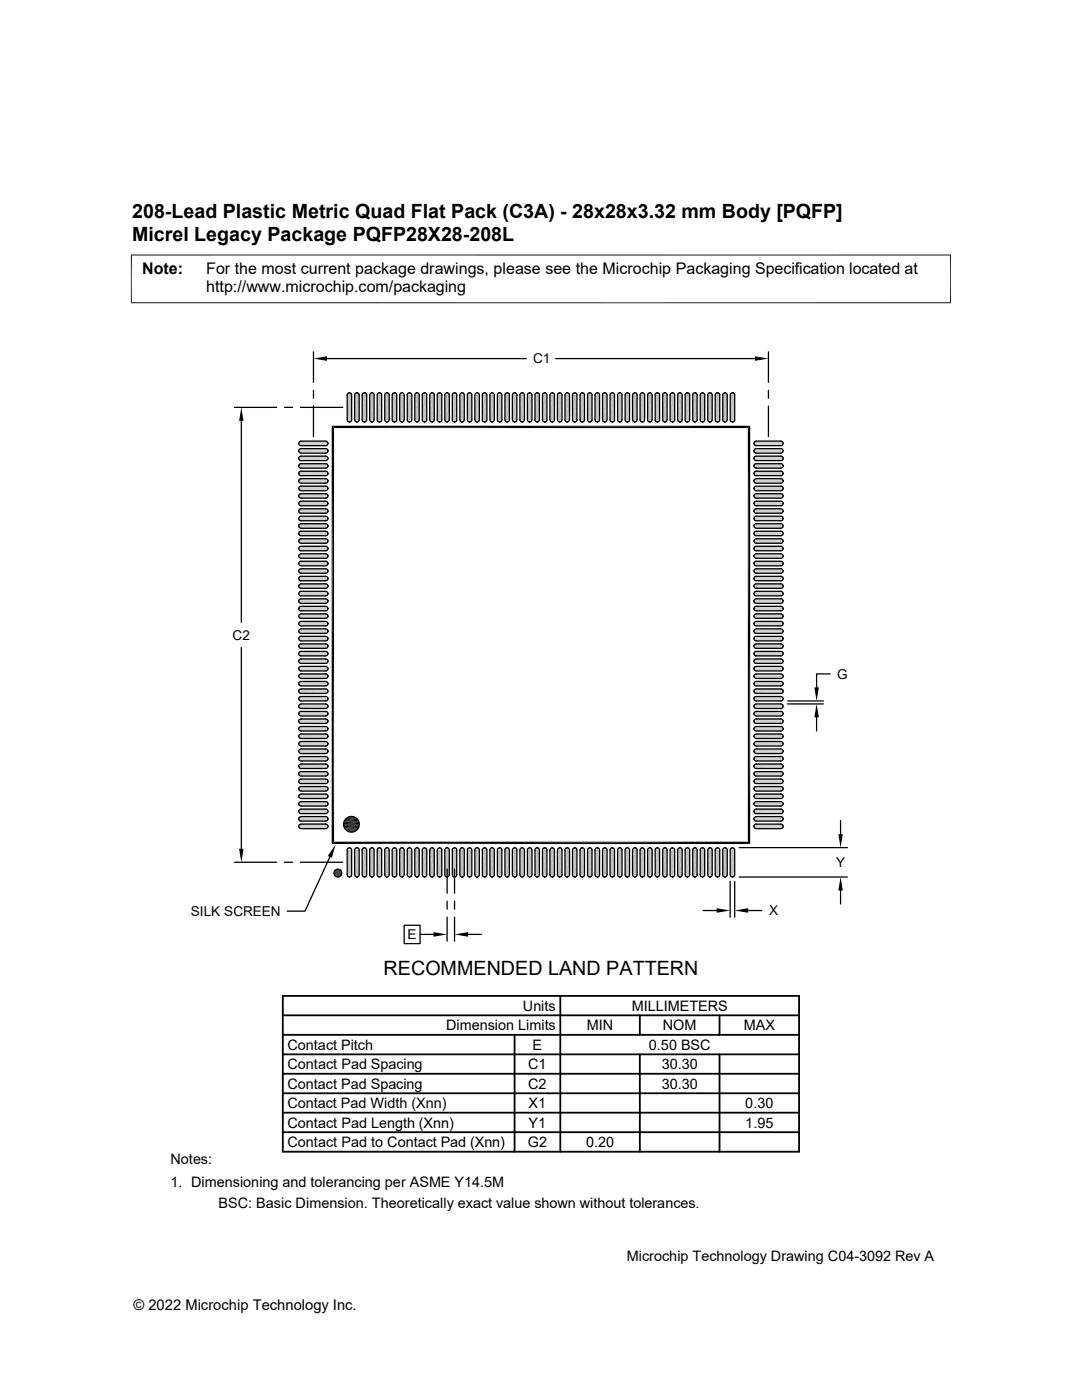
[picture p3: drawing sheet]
<svg xmlns="http://www.w3.org/2000/svg" width="216mm" height="279mm" viewBox="0 0 216 279" stroke-linecap="round" stroke-linejoin="round" font-family="sans-serif">
<defs><g id="words">
<g font-size="3.9">
<text x="26.4" y="43.5">208-Lead Plastic Metric Quad Flat Pack (C3A) - 28x28x3.32 mm Body [PQFP]</text>
<text x="26.4" y="48.1">Micrel Legacy Package PQFP28X28-208L</text>
<text x="76.5" y="194.6">RECOMMENDED LAND PATTERN</text>
</g>
<g font-size="3.2">
<text x="28.4" y="54.7">Note:</text>
<text x="41.1" y="58.3">http://www.microchip.com/packaging</text>
<text x="41.1" y="54.7">For the most current package drawings, please see the Microchip Packaging Specification located at</text>
</g>
<g font-size="2.9">
<text x="104.3" y="201.7">Units</text>
<text x="126" y="201.7">MILLIMETERS</text>
<text x="57.3" y="209.5">Contact Pitch</text>
<text x="89" y="205.6">Dimension Limits</text>
<text x="106.3" y="209.5">E</text>
<text x="117.1" y="205.6">MIN</text>
<text x="129.5" y="209.5">0.50 BSC</text>
<text x="132.3" y="205.6">NOM</text>
<text x="148.4" y="205.6">MAX</text>
<text x="57.3" y="213.4">Contact Pad Spacing</text>
<text x="105.4" y="213.4">C1</text>
<text x="132" y="213.4">30.30</text>
<text x="57.3" y="217.3">Contact Pad Spacing</text>
<text x="57.3" y="221.1">Contact Pad Width (Xnn)</text>
<text x="105.4" y="217.3">C2</text>
<text x="105.5" y="221.1">X1</text>
<text x="132" y="217.3">30.30</text>
<text x="148.7" y="221.1">0.30</text>
<text x="57.3" y="225">Contact Pad Length (Xnn)</text>
<text x="105.5" y="225">Y1</text>
<text x="148.7" y="225">1.95</text>
<text x="34" y="232.4">Notes:</text>
<text x="57.3" y="228.9">Contact Pad to Contact Pad (Xnn)</text>
<text x="105.3" y="228.9">G2</text>
<text x="116.9" y="228.9">0.20</text>
<text x="34" y="237">1. Dimensioning and tolerancing per ASME Y14.5M</text>
<text x="43.6" y="241">BSC: Basic Dimension. Theoretically exact value shown without tolerances.</text>
<text x="125.1" y="251.7">Microchip Technology Drawing C04-3092 Rev A</text>
<text x="26.6" y="261.3">© 2022 Microchip Technology Inc.</text>
</g>
<g font-size="2.7">
<text x="106.4" y="72.5">C1</text>
<text x="46.4" y="127.7">C2</text>
<text x="167" y="135.4">G</text>
<text x="166.8" y="173.1">Y</text>
<text x="38.1" y="182.8">SILK SCREEN</text>
<text x="153.5" y="182.7">X</text>
<text x="81.3" y="187.5">E</text>
</g>
</g></defs>
<g fill="#c0c0c0">
<path d="M69.6 78.4h.2z"/>
<path d="M71.1 78.4h.2z"/>
<path d="M72.6 78.4h.2z"/>
<path d="M74.1 78.4h.2z"/>
<path d="M75.6 78.4h.2z"/>
<path d="M77.1 78.4h.2z"/>
<path d="M78.6 78.4h.2z"/>
<path d="M80.1 78.4h.2z"/>
<path d="M81.6 78.4h.2z"/>
<path d="M83.1 78.4h.2z"/>
<path d="M84.6 78.4h.2z"/>
<path d="M86.1 78.4h.2z"/>
<path d="M87.6 78.4h.2z"/>
<path d="M89.1 78.4h.2z"/>
<path d="M90.6 78.4h.2z"/>
<path d="M92.1 78.4h.2z"/>
<path d="M93.6 78.4h.2z"/>
<path d="M95.1 78.4h.2z"/>
<path d="M96.6 78.4h.2z"/>
<path d="M98.1 78.4h.2z"/>
<path d="M99.6 78.4h.2z"/>
<path d="M101.1 78.4h.2z"/>
<path d="M102.6 78.4h.2z"/>
<path d="M104.1 78.4h.2z"/>
<path d="M105.6 78.4h.2z"/>
<path d="M107.1 78.4h.2z"/>
<path d="M108.6 78.4h.2z"/>
<path d="M110.1 78.4h.2z"/>
<path d="M111.6 78.4h.2z"/>
<path d="M113.1 78.4h.2z"/>
<path d="M114.6 78.4h.2z"/>
<path d="M116.1 78.4h.2z"/>
<path d="M117.6 78.4h.2z"/>
<path d="M119.1 78.4h.2z"/>
<path d="M120.6 78.4h.2z"/>
<path d="M122.1 78.4h.2z"/>
<path d="M123.6 78.4h.2z"/>
<path d="M125.1 78.4h.2z"/>
<path d="M126.6 78.4h.1z"/>
<path d="M128.1 78.4h.1z"/>
<path d="M129.6 78.4h.2z"/>
<path d="M131.1 78.4h.2z"/>
<path d="M132.6 78.4h.2z"/>
<path d="M134.1 78.4h.1z"/>
<path d="M135.6 78.4h.1z"/>
<path d="M137.1 78.4h.1z"/>
<path d="M138.6 78.4h.1z"/>
<path d="M140.1 78.4h.1z"/>
<path d="M141.6 78.4h.1z"/>
<path d="M143.1 78.4h.1z"/>
<path d="M144.6 78.4h.1z"/>
<path d="M146.1 78.4h.1z"/>
<path d="M144.6 78.4h.2z"/>
<path d="M143.1 78.4h.2z"/>
<path d="M141.6 78.4h.2z"/>
<path d="M140.1 78.4h.2z"/>
<path d="M146 78.4h.3z"/>
<path d="M146.1 78.4h.2z"/>
<path d="M144.5 78.4h.3z"/>
<path d="M143 78.4h.3z"/>
<path d="M141.5 78.4h.3z"/>
<path d="M140 78.4h.3z"/>
<path d="M138.5 78.4h.3z"/>
<path d="M138.6 78.4h.2z"/>
<path d="M137 78.4h.3z"/>
<path d="M137.1 78.4h.2z"/>
<path d="M135.5 78.4h.3z"/>
<path d="M135.6 78.4h.2z"/>
<path d="M134 78.4h.3z"/>
<path d="M134.1 78.4h.2z"/>
<path d="M132.5 78.4h.3z"/>
<path d="M131 78.4h.3z"/>
<path d="M129.5 78.4h.3z"/>
<path d="M128 78.4h.3z"/>
<path d="M128.1 78.4h.2z"/>
<path d="M126.5 78.4h.3z"/>
<path d="M126.6 78.4h.2z"/>
<path d="M125 78.4h.3z"/>
<path d="M123.5 78.4h.3z"/>
<path d="M122 78.4h.3z"/>
<path d="M120.5 78.4h.3z"/>
<path d="M119 78.4h.3z"/>
<path d="M117.5 78.4h.3z"/>
<path d="M116 78.4h.3z"/>
<path d="M114.5 78.4h.3z"/>
<path d="M113 78.4h.3z"/>
<path d="M111.5 78.4h.3z"/>
<path d="M110 78.4h.3z"/>
<path d="M108.5 78.4h.3z"/>
<path d="M107 78.4h.3z"/>
<path d="M83.1 78.4h.3z"/>
<path d="M81.6 78.4h.3z"/>
<path d="M80.1 78.4h.3z"/>
<path d="M78.5 78.4h.4z"/>
<path d="M78.6 78.4h.3z"/>
<path d="M77.1 78.4h.3z"/>
<path d="M75.6 78.4h.3z"/>
<path d="M74.1 78.4h.3z"/>
<path d="M72.6 78.4h.3z"/>
<path d="M71.1 78.4h.3z"/>
<path d="M69.6 78.4h.3z"/>
<path d="M105.5 78.4h.4z"/>
<path d="M105.6 78.4h.3z"/>
<path d="M104 78.4h.4z"/>
<path d="M104.1 78.4h.3z"/>
<path d="M102.5 78.4h.4z"/>
<path d="M102.6 78.4h.3z"/>
<path d="M101 78.4h.4z"/>
<path d="M101.1 78.4h.3z"/>
<path d="M99.5 78.4h.4z"/>
<path d="M99.6 78.4h.3z"/>
<path d="M98 78.4h.4z"/>
<path d="M98.1 78.4h.3z"/>
<path d="M96.5 78.4h.4z"/>
<path d="M96.6 78.4h.3z"/>
<path d="M95 78.4h.4z"/>
<path d="M95.1 78.4h.3z"/>
<path d="M93.5 78.4h.4z"/>
<path d="M93.6 78.4h.3z"/>
<path d="M92 78.4h.4z"/>
<path d="M92.1 78.4h.3z"/>
<path d="M90.5 78.4h.4z"/>
<path d="M90.6 78.4h.3z"/>
<path d="M89 78.4h.4z"/>
<path d="M89.1 78.4h.3z"/>
<path d="M87.5 78.4h.4z"/>
<path d="M87.6 78.4h.3z"/>
<path d="M86 78.4h.4z"/>
<path d="M86.1 78.4h.3z"/>
<path d="M84.5 78.4h.4z"/>
<path d="M84.6 78.4h.3z"/>
<path d="M77 78.4h.4z"/>
<path d="M75.5 78.4h.4z"/>
<path d="M74 78.4h.4z"/>
<path d="M72.5 78.4h.4z"/>
<path d="M146 78.4h.4z"/>
<path d="M144.5 78.4h.4z"/>
<path d="M142.9 78.4h.5z"/>
<path d="M143 78.4h.4z"/>
<path d="M141.4 78.4h.5z"/>
<path d="M141.5 78.4h.4z"/>
<path d="M139.9 78.4h.5z"/>
<path d="M140 78.4h.4z"/>
<path d="M138.5 78.4h.4z"/>
<path d="M137 78.4h.4z"/>
<path d="M135.4 78.4h.5z"/>
<path d="M135.5 78.4h.4z"/>
<path d="M133.9 78.4h.5z"/>
<path d="M134 78.4h.4z"/>
<path d="M132.4 78.4h.5z"/>
<path d="M132.5 78.4h.4z"/>
<path d="M130.9 78.4h.5z"/>
<path d="M131 78.4h.4z"/>
<path d="M129.5 78.4h.4z"/>
<path d="M128 78.4h.4z"/>
<path d="M126.4 78.4h.5z"/>
<path d="M126.5 78.4h.4z"/>
<path d="M124.9 78.4h.5z"/>
<path d="M125 78.4h.4z"/>
<path d="M123.4 78.4h.5z"/>
<path d="M123.5 78.4h.4z"/>
<path d="M122 78.4h.4z"/>
<path d="M120.5 78.4h.4z"/>
<path d="M119 78.4h.4z"/>
<path d="M117.5 78.4h.4z"/>
<path d="M116 78.4h.4z"/>
<path d="M114.5 78.4h.4z"/>
<path d="M113 78.4h.4z"/>
<path d="M111.5 78.4h.4z"/>
<path d="M110 78.4h.4z"/>
<path d="M108.5 78.4h.4z"/>
<path d="M107 78.4h.4z"/>
<path d="M83 78.4h.4z"/>
<path d="M81.5 78.4h.4z"/>
<path d="M80 78.4h.4z"/>
<path d="M71 78.4h.4z"/>
<path d="M69.5 78.4h.4z"/>
<path d="M145.9 78.4h.5z"/>
<path d="M144.4 78.4h.5z"/>
<path d="M138.4 78.4h.5z"/>
<path d="M136.9 78.4h.5z"/>
<path d="M105.4 78.4h.5z"/>
<path d="M103.9 78.4h.5z"/>
<path d="M102.4 78.4h.5z"/>
<path d="M100.9 78.4h.6z"/>
<path d="M101 78.4h.5z"/>
<path d="M99.4 78.4h.5z"/>
<path d="M97.9 78.4h.5z"/>
<path d="M93.5 78.4h.5z"/>
<path d="M91.9 78.4h.6z"/>
<path d="M92 78.4h.5z"/>
<path d="M90.4 78.4h.6z"/>
<path d="M90.5 78.4h.5z"/>
<path d="M89 78.4h.5z"/>
<path d="M86 78.4h.5z"/>
<path d="M84.5 78.4h.5z"/>
<path d="M77 78.4h.5z"/>
<path d="M75.5 78.4h.5z"/>
<path d="M74 78.4h.5z"/>
<path d="M72.5 78.4h.5z"/>
<path d="M71 78.4h.5z"/>
<path d="M69.5 78.4h.5z"/>
<path d="M145.9 78.4l.6 .1z"/>
<path d="M144.4 78.4l.5 .1z"/>
<path d="M142.9 78.4l.5 .1z"/>
<path d="M141.4 78.4l.5 .1z"/>
<path d="M139.9 78.4l.5 .1z"/>
<path d="M138.4 78.4l.6 .1z"/>
<path d="M136.9 78.4l.6 .1z"/>
<path d="M135.4 78.5h.6z"/>
<path d="M135.4 78.4l.6 .1z"/>
<path d="M133.9 78.5h.6z"/>
<path d="M133.9 78.4l.6 .1z"/>
<path d="M132.4 78.5h.6z"/>
<path d="M132.4 78.4l.6 .1z"/>
<path d="M130.9 78.5h.6z"/>
<path d="M130.9 78.4l.6 .1z"/>
<path d="M129.4 78.5h.6z"/>
<path d="M129.5 78.4l.5 .1z"/>
<path d="M127.9 78.5h.6z"/>
<path d="M128 78.4l.5 .1z"/>
<path d="M126.4 78.5h.6z"/>
<path d="M126.4 78.4l.6 .1z"/>
<path d="M124.9 78.5h.6z"/>
<path d="M124.9 78.4l.6 .1z"/>
<path d="M123.4 78.5h.6z"/>
<path d="M123.4 78.4l.6 .1z"/>
<path d="M121.9 78.5h.6z"/>
<path d="M122 78.4l.5 .1z"/>
<path d="M120.4 78.5h.6z"/>
<path d="M120.5 78.4l.5 .1z"/>
<path d="M118.9 78.5h.6z"/>
<path d="M119 78.4l.5 .1z"/>
<path d="M117.4 78.5h.6z"/>
<path d="M117.5 78.4l.5 .1z"/>
<path d="M115.9 78.5h.6z"/>
<path d="M116 78.4l.5 .1z"/>
<path d="M114.4 78.5h.6z"/>
<path d="M114.5 78.4l.5 .1z"/>
<path d="M112.9 78.5h.6z"/>
<path d="M113 78.4l.5 .1z"/>
<path d="M111.4 78.5h.6z"/>
<path d="M111.5 78.4l.5 .1z"/>
<path d="M109.9 78.5h.6z"/>
<path d="M110 78.4l.5 .1z"/>
<path d="M108.4 78.5h.6z"/>
<path d="M108.5 78.4l.5 .1z"/>
<path d="M106.9 78.5h.6z"/>
<path d="M107 78.4l.5 .1z"/>
<path d="M82.9 78.5h.6z"/>
<path d="M83 78.4l.5 .1z"/>
<path d="M81.4 78.5h.6z"/>
<path d="M81.5 78.4l.5 .1z"/>
<path d="M79.9 78.5h.6z"/>
<path d="M80 78.4l.5 .1z"/>
<path d="M78.4 78.5h.6z"/>
<path d="M78.5 78.4l.5 .1z"/>
<path d="M77 78.4l.5 .1z"/>
<path d="M75.5 78.4l.5 .1z"/>
<path d="M74 78.4l.5 .1z"/>
<path d="M72.5 78.4l.5 .1z"/>
<path d="M71 78.4l.5 .1z"/>
<path d="M69.5 78.4l.5 .1z"/>
<path d="M145.8 78.5h.7z"/>
<path d="M145.9 78.5h.6z"/>
<path d="M144.3 78.5h.7z"/>
<path d="M144.4 78.5h.6z"/>
<path d="M142.9 78.5h.6z"/>
<path d="M141.4 78.5h.6z"/>
<path d="M139.9 78.5h.6z"/>
<path d="M138.4 78.5h.6z"/>
<path d="M136.8 78.5h.7z"/>
<path d="M136.9 78.5h.6z"/>
<path d="M105.4 78.4l.6 .1z"/>
<path d="M103.9 78.5h.6z"/>
<path d="M103.9 78.4l.6 .1z"/>
<path d="M102.4 78.4l.6 .1z"/>
<path d="M100.9 78.4l.6 .1z"/>
<path d="M99.4 78.4l.6 .1z"/>
<path d="M97.9 78.4l.6 .1z"/>
<path d="M96.4 78.5h.6z"/>
<path d="M96.5 78.4l.5 .1z"/>
<path d="M95 78.4l.5 .1z"/>
<path d="M93.5 78.4l.5 .1z"/>
<path d="M91.9 78.4l.6 .1z"/>
<path d="M90.4 78.4l.6 .1z"/>
<path d="M88.9 78.5h.6z"/>
<path d="M89 78.4l.5 .1z"/>
<path d="M87.5 78.4l.5 .1z"/>
<path d="M86 78.4l.5 .1z"/>
<path d="M84.5 78.4l.5 .1z"/>
<path d="M76.9 78.5h.6z"/>
<path d="M75.4 78.5h.6z"/>
<path d="M73.9 78.5h.6z"/>
<path d="M72.4 78.5h.6z"/>
<path d="M70.9 78.5h.6z"/>
<path d="M69.4 78.5h.6z"/>
<path d="M142.8 78.5h.7z"/>
<path d="M141.3 78.5h.7z"/>
<path d="M139.8 78.5h.7z"/>
<path d="M138.3 78.5h.7z"/>
<path d="M135.3 78.5h.7z"/>
<path d="M133.8 78.5h.7z"/>
<path d="M129.3 78.5h.7z"/>
<path d="M127.8 78.5h.7z"/>
<path d="M126.3 78.5h.7z"/>
<path d="M121.8 78.5h.7z"/>
<path d="M120.3 78.5h.7z"/>
<path d="M118.8 78.5h.7z"/>
<path d="M112.8 78.5h.7z"/>
<path d="M111.3 78.5h.7z"/>
<path d="M109.8 78.5h.7z"/>
<path d="M81.4 78.5h.7z"/>
<path d="M79.9 78.5h.7z"/>
<path d="M78.4 78.5h.7z"/>
<path d="M76.9 78.5h.7z"/>
<path d="M75.4 78.5h.7z"/>
<path d="M72.4 78.5h.7z"/>
<path d="M70.9 78.5h.7z"/>
<path d="M69.4 78.5h.7z"/>
<path d="M145.8 78.5l.7 .1z"/>
<path d="M144.3 78.5l.7 .1z"/>
<path d="M142.8 78.5l.7 .1z"/>
<path d="M141.3 78.5l.7 .1z"/>
<path d="M139.8 78.5l.7 .1z"/>
<path d="M138.3 78.5l.7 .1z"/>
<path d="M136.8 78.5l.7 .1z"/>
<path d="M105.4 78.5l.7 .1z"/>
<path d="M103.9 78.5l.7 .1z"/>
<path d="M102.4 78.5l.7 .1z"/>
<path d="M100.9 78.5l.7 .1z"/>
<path d="M99.4 78.5l.7 .1z"/>
<path d="M97.9 78.5l.7 .1z"/>
<path d="M96.4 78.5l.7 .1z"/>
<path d="M94.9 78.5l.7 .1z"/>
<path d="M93.4 78.5l.7 .1z"/>
<path d="M91.9 78.5l.7 .1z"/>
<path d="M90.4 78.5l.7 .1z"/>
<path d="M88.9 78.5l.7 .1z"/>
<path d="M87.4 78.5l.7 .1z"/>
<path d="M85.9 78.5l.7 .1z"/>
<path d="M84.4 78.5l.7 .1z"/>
<path d="M76.9 78.5l.7 .1z"/>
<path d="M75.4 78.5l.7 .1z"/>
<path d="M73.9 78.5l.7 .1z"/>
<path d="M72.4 78.5l.7 .1z"/>
<path d="M70.9 78.5l.7 .1z"/>
<path d="M69.4 78.5l.7 .1z"/>
<path d="M145.8 78.6h.7z"/>
<path d="M144.3 78.6h.8z"/>
<path d="M142.8 78.6h.8z"/>
<path d="M141.3 78.6h.7z"/>
<path d="M139.8 78.6h.7z"/>
<path d="M138.3 78.6h.7z"/>
<path d="M136.8 78.6h.8z"/>
<path d="M135.3 78.5l.8 .1z"/>
<path d="M133.8 78.5l.8 .1z"/>
<path d="M132.3 78.5l.8 .1z"/>
<path d="M130.8 78.5l.8 .1z"/>
<path d="M129.3 78.5l.8 .1z"/>
<path d="M127.8 78.5l.8 .1z"/>
<path d="M126.3 78.5l.8 .1z"/>
<path d="M124.8 78.5l.8 .1z"/>
<path d="M123.3 78.5l.8 .1z"/>
<path d="M121.8 78.5l.8 .1z"/>
<path d="M120.3 78.5l.8 .1z"/>
<path d="M118.8 78.5l.8 .1z"/>
<path d="M117.3 78.5l.8 .1z"/>
<path d="M115.8 78.5l.8 .1z"/>
<path d="M114.3 78.5l.8 .1z"/>
<path d="M112.8 78.5l.8 .1z"/>
<path d="M111.3 78.5l.8 .1z"/>
<path d="M109.8 78.5l.8 .1z"/>
<path d="M108.4 78.5l.7 .1z"/>
<path d="M106.8 78.5l.8 .1z"/>
<path d="M82.9 78.5l.7 .1z"/>
<path d="M81.4 78.5l.7 .1z"/>
<path d="M79.9 78.5l.7 .1z"/>
<path d="M78.4 78.5l.7 .1z"/>
<path d="M76.8 78.6h.8z"/>
<path d="M75.3 78.6h.8z"/>
<path d="M73.9 78.6h.7z"/>
<path d="M72.3 78.6h.8z"/>
<path d="M70.8 78.6h.8z"/>
<path d="M69.3 78.6h.8z"/>
<path d="M145.8 78.6l.8 .1z"/>
<path d="M144.3 78.6l.8 .1z"/>
<path d="M142.8 78.6l.8 .1z"/>
<path d="M141.3 78.6l.8 .1z"/>
<path d="M139.8 78.6l.8 .1z"/>
<path d="M138.3 78.6l.8 .1z"/>
<path d="M136.8 78.6l.8 .1z"/>
<path d="M105.3 78.6l.8 .1z"/>
<path d="M103.8 78.6l.8 .1z"/>
<path d="M102.3 78.6l.8 .1z"/>
<path d="M100.8 78.6l.8 .1z"/>
<path d="M99.3 78.6l.8 .1z"/>
<path d="M97.8 78.6l.8 .1z"/>
<path d="M96.3 78.6l.8 .1z"/>
<path d="M94.8 78.6l.8 .1z"/>
<path d="M93.3 78.6l.8 .1z"/>
<path d="M91.8 78.6l.8 .1z"/>
<path d="M90.3 78.6l.8 .1z"/>
<path d="M88.8 78.6l.8 .1z"/>
<path d="M87.3 78.6l.8 .1z"/>
<path d="M85.8 78.6l.8 .1z"/>
<path d="M84.3 78.6l.8 .1z"/>
<path d="M76.8 78.6l.8 .1z"/>
<path d="M75.3 78.6l.8 .1z"/>
<path d="M73.8 78.6l.8 .1z"/>
<path d="M72.3 78.6l.8 .1z"/>
<path d="M70.8 78.6l.8 .1z"/>
<path d="M69.3 78.6l.8 .1z"/>
<path d="M145.8 78.7h.8z"/>
<path d="M144.3 78.7h.8z"/>
<path d="M142.7 78.7h.9z"/>
<path d="M141.2 78.7h.9z"/>
<path d="M139.7 78.7h.9z"/>
<path d="M138.3 78.7h.8z"/>
<path d="M136.8 78.7h.8z"/>
<path d="M135.3 78.6l.8 .1z"/>
<path d="M133.8 78.6l.8 .1z"/>
<path d="M132.3 78.6l.8 .1z"/>
<path d="M130.8 78.6l.8 .1z"/>
<path d="M129.3 78.6l.8 .1z"/>
<path d="M127.8 78.6l.8 .1z"/>
<path d="M126.3 78.6l.8 .1z"/>
<path d="M124.8 78.6l.8 .1z"/>
<path d="M123.3 78.6l.8 .1z"/>
<path d="M121.8 78.6l.8 .1z"/>
<path d="M120.3 78.6l.8 .1z"/>
<path d="M118.8 78.6l.8 .1z"/>
<path d="M117.3 78.6l.8 .1z"/>
<path d="M115.8 78.6l.8 .1z"/>
<path d="M114.3 78.6l.8 .1z"/>
<path d="M112.8 78.6l.8 .1z"/>
<path d="M111.3 78.6l.8 .1z"/>
<path d="M109.8 78.6l.8 .1z"/>
<path d="M108.3 78.6l.8 .1z"/>
<path d="M106.8 78.6l.8 .1z"/>
<path d="M82.8 78.6l.8 .1z"/>
<path d="M81.3 78.6l.8 .1z"/>
<path d="M79.8 78.6l.8 .1z"/>
<path d="M78.3 78.6l.8 .1z"/>
<path d="M76.8 78.7h.8z"/>
<path d="M75.3 78.7h.8z"/>
<path d="M73.8 78.7h.8z"/>
<path d="M72.3 78.7h.8z"/>
<path d="M70.8 78.7h.8z"/>
<path d="M69.3 78.7h.8z"/>
<path d="M145.7 78.7h.9z"/>
<path d="M144.2 78.7h.9z"/>
<path d="M138.2 78.7h.9z"/>
<path d="M136.7 78.7h.9z"/>
<path d="M105.3 78.7h.8z"/>
<path d="M103.8 78.7h.8z"/>
<path d="M102.3 78.7h.8z"/>
<path d="M100.8 78.7h.8z"/>
<path d="M99.3 78.7h.8z"/>
<path d="M97.8 78.7h.8z"/>
<path d="M96.3 78.7h.8z"/>
<path d="M94.8 78.7h.8z"/>
<path d="M93.3 78.7h.8z"/>
<path d="M91.8 78.7h.8z"/>
<path d="M90.3 78.7h.8z"/>
<path d="M88.8 78.7h.8z"/>
<path d="M87.3 78.7h.8z"/>
<path d="M85.8 78.7h.9z"/>
<path d="M84.3 78.7h.9z"/>
<path d="M76.8 78.7h.9z"/>
<path d="M75.3 78.7h.9z"/>
<path d="M73.8 78.7h.9z"/>
<path d="M72.3 78.7h.9z"/>
<path d="M69.3 78.7h.9z"/>
<path d="M135.3 78.7h.8z"/>
<path d="M133.8 78.7h.8z"/>
<path d="M132.2 78.7h.9z"/>
<path d="M130.7 78.7h.9z"/>
<path d="M129.2 78.7h.9z"/>
<path d="M127.7 78.7h.9z"/>
<path d="M126.3 78.7h.8z"/>
<path d="M124.8 78.7h.8z"/>
<path d="M123.3 78.7h.8z"/>
<path d="M121.8 78.7h.8z"/>
<path d="M120.2 78.7h.9z"/>
<path d="M118.8 78.7h.8z"/>
<path d="M117.3 78.7h.8z"/>
<path d="M115.8 78.7h.8z"/>
<path d="M114.3 78.7h.8z"/>
<path d="M112.8 78.7h.8z"/>
<path d="M111.3 78.7h.8z"/>
<path d="M109.8 78.7h.8z"/>
<path d="M108.3 78.7h.8z"/>
<path d="M106.8 78.7h.8z"/>
<path d="M82.8 78.7h.9z"/>
<path d="M81.3 78.7h.8z"/>
<path d="M79.8 78.7h.8z"/>
<path d="M78.3 78.7h.9z"/>
<path d="M145.7 78.7l.9 .1z"/>
<path d="M144.2 78.7l.9 .1z"/>
<path d="M142.7 78.7l.9 .1z"/>
<path d="M141.2 78.7l.9 .1z"/>
<path d="M139.7 78.7l.9 .1z"/>
<path d="M138.2 78.7l.9 .1z"/>
<path d="M136.7 78.7l.9 .1z"/>
<path d="M135.2 78.7l.9 .1z"/>
<path d="M133.7 78.7l.9 .1z"/>
<path d="M132.2 78.7l.9 .1z"/>
<path d="M130.7 78.7l.9 .1z"/>
<path d="M129.2 78.7l.9 .1z"/>
<path d="M127.7 78.7l.9 .1z"/>
<path d="M126.2 78.7l.9 .1z"/>
<path d="M124.7 78.7l.9 .1z"/>
<path d="M123.2 78.7l.9 .1z"/>
<path d="M121.7 78.7l.9 .1z"/>
<path d="M120.2 78.7l.9 .1z"/>
<path d="M118.7 78.7l.9 .1z"/>
<path d="M117.2 78.7l.9 .1z"/>
<path d="M115.7 78.7l.9 .1z"/>
<path d="M114.2 78.7l.9 .1z"/>
<path d="M112.7 78.7l.9 .1z"/>
<path d="M111.3 78.7l.8 .1z"/>
<path d="M109.7 78.7l.9 .1z"/>
<path d="M108.2 78.7l.9 .1z"/>
<path d="M106.7 78.7l.9 .1z"/>
<path d="M105.2 78.7l1 .1z"/>
<path d="M103.8 78.7l.8 .1z"/>
<path d="M102.3 78.7l.8 .1z"/>
<path d="M100.8 78.7l.8 .1z"/>
<path d="M99.3 78.7l.8 .1z"/>
<path d="M97.7 78.7l.9 .1z"/>
<path d="M96.3 78.7l.9 .1z"/>
<path d="M94.8 78.7l.9 .1z"/>
<path d="M93.3 78.7l.8 .1z"/>
<path d="M91.8 78.7l.8 .1z"/>
<path d="M90.3 78.7l.8 .1z"/>
<path d="M88.8 78.7l.9 .1z"/>
<path d="M87.3 78.7l.9 .1z"/>
<path d="M85.8 78.7l.9 .1z"/>
<path d="M84.3 78.7l.9 .1z"/>
<path d="M82.8 78.7l.9 .1z"/>
<path d="M81.3 78.7l.9 .1z"/>
<path d="M79.8 78.7l.9 .1z"/>
<path d="M78.3 78.7l.9 .1z"/>
<path d="M76.8 78.7l.9 .1z"/>
<path d="M75.3 78.7l.9 .1z"/>
<path d="M73.8 78.7l.9 .1z"/>
<path d="M72.3 78.7l.9 .1z"/>
<path d="M70.8 78.7l.9 .1z"/>
<path d="M69.3 78.7l.9 .1z"/>
<path d="M145.7 78.8l.9 5h-.9z"/>
<path d="M145.7 78.8h.9v5z"/>
<path d="M144.2 78.8l.9 5h-.9z"/>
<path d="M144.2 78.8h.9v5z"/>
<path d="M142.7 78.8l.9 5h-.9z"/>
<path d="M142.7 78.8h.9v5z"/>
<path d="M141.2 78.8l.9 5h-.9z"/>
<path d="M141.2 78.8h.9v5z"/>
<path d="M139.7 78.8l.9 5h-.9z"/>
<path d="M139.7 78.8h.9v5z"/>
<path d="M138.2 78.8l.9 5h-.9z"/>
<path d="M138.2 78.8h.9v5z"/>
<path d="M136.7 78.8l.9 5h-.9z"/>
<path d="M136.7 78.8h.9v5z"/>
<path d="M135.2 78.8l.9 5h-.9z"/>
<path d="M135.2 78.8h.9v5z"/>
<path d="M133.7 78.8l.9 5h-.9z"/>
<path d="M133.7 78.8h.9v5z"/>
<path d="M132.2 78.8l.9 5h-.9z"/>
<path d="M132.2 78.8h.9v5z"/>
<path d="M130.7 78.8l.9 5h-.9z"/>
<path d="M130.7 78.8h.9v5z"/>
<path d="M129.2 78.8l.9 5h-.9z"/>
<path d="M129.2 78.8h.9v5z"/>
<path d="M127.7 78.8l.9 5h-.9z"/>
<path d="M127.7 78.8h.9v5z"/>
<path d="M126.2 78.8l.9 5h-.9z"/>
<path d="M126.2 78.8h.9v5z"/>
<path d="M124.7 78.8l.9 5h-.9z"/>
<path d="M124.7 78.8h.9v5z"/>
<path d="M123.2 78.8l.9 5h-.9z"/>
<path d="M123.2 78.8h.9v5z"/>
<path d="M121.7 78.8l.9 5h-.9z"/>
<path d="M121.7 78.8h.9v5z"/>
<path d="M120.2 78.8l.9 5h-.9z"/>
<path d="M120.2 78.8h.9v5z"/>
<path d="M118.7 78.8l.9 5h-.9z"/>
<path d="M118.7 78.8h.9v5z"/>
<path d="M117.2 78.8l.9 5h-.9z"/>
<path d="M117.2 78.8h.9v5z"/>
<path d="M115.7 78.8l.9 5h-.9z"/>
<path d="M115.7 78.8h.9v5z"/>
<path d="M114.2 78.8l.9 5h-.9z"/>
<path d="M114.2 78.8h.9v5z"/>
<path d="M112.7 78.8l.9 5h-.9z"/>
<path d="M112.7 78.8h.9v5z"/>
<path d="M111.2 78.8l.9 5h-.9z"/>
<path d="M111.2 78.8h.9v5z"/>
<path d="M109.7 78.8l.9 5h-.9z"/>
<path d="M109.7 78.8h.9v5z"/>
<path d="M108.2 78.8l.9 5h-.9z"/>
<path d="M108.2 78.8h.9v5z"/>
<path d="M106.7 78.8l.9 5h-.9z"/>
<path d="M106.7 78.8h.9v5z"/>
<path d="M105.2 78.8l1 5h-1z"/>
<path d="M105.2 78.8h1v5z"/>
<path d="M103.7 78.8l.9 5h-.9z"/>
<path d="M103.7 78.8h.9v5z"/>
<path d="M102.2 78.8l.9 5h-.9z"/>
<path d="M102.2 78.8h.9v5z"/>
<path d="M100.8 78.8l.8 5h-.8z"/>
<path d="M100.8 78.8h.8v5z"/>
<path d="M99.3 78.8l.8 5h-.8z"/>
<path d="M99.3 78.8h.8v5z"/>
<path d="M97.7 78.8l.9 5h-.9z"/>
<path d="M97.7 78.8h.9v5z"/>
<path d="M96.2 78.8l1 5h-1z"/>
<path d="M96.2 78.8h1v5z"/>
<path d="M94.7 78.8l1 5h-1z"/>
<path d="M94.7 78.8h1v5z"/>
<path d="M93.3 78.8l.8 5h-.8z"/>
<path d="M93.3 78.8h.8v5z"/>
<path d="M91.8 78.8l.8 5h-.8z"/>
<path d="M91.8 78.8h.8v5z"/>
<path d="M90.3 78.8l.8 5h-.8z"/>
<path d="M90.3 78.8h.8v5z"/>
<path d="M88.8 78.8l.9 5h-.9z"/>
<path d="M88.8 78.8h.9v5z"/>
<path d="M87.2 78.8l1 5h-1z"/>
<path d="M87.2 78.8h1v5z"/>
<path d="M85.7 78.8l1 5h-1z"/>
<path d="M85.7 78.8h1v5z"/>
<path d="M84.3 78.8l.9 5h-.9z"/>
<path d="M84.3 78.8h.9v5z"/>
<path d="M82.8 78.8l.9 5h-.9z"/>
<path d="M82.8 78.8h.9v5z"/>
<path d="M81.3 78.8l.9 5h-.9z"/>
<path d="M81.3 78.8h.9v5z"/>
<path d="M79.8 78.8l.9 5h-.9z"/>
<path d="M79.8 78.8h.9v5z"/>
<path d="M78.3 78.8l.9 5h-.9z"/>
<path d="M78.3 78.8h.9v5z"/>
<path d="M76.8 78.8l.9 5h-.9z"/>
<path d="M76.8 78.8h.9v5z"/>
<path d="M75.3 78.8l.9 5h-.9z"/>
<path d="M75.3 78.8h.9v5z"/>
<path d="M73.8 78.8l.9 5h-.9z"/>
<path d="M73.8 78.8h.9v5z"/>
<path d="M72.3 78.8l.9 5h-.9z"/>
<path d="M72.3 78.8h.9v5z"/>
<path d="M70.8 78.8l.9 5h-.9z"/>
<path d="M70.8 78.8h.9v5z"/>
<path d="M69.3 78.8l.9 5h-.9z"/>
<path d="M69.3 78.8h.9v5z"/>
<path d="M145.7 83.8h.9z"/>
<path d="M144.2 83.8h.9z"/>
<path d="M142.7 83.8h.9z"/>
<path d="M141.2 83.8h.9z"/>
<path d="M139.7 83.8h.9z"/>
<path d="M138.2 83.8h.9z"/>
<path d="M136.7 83.8h.9z"/>
<path d="M135.2 83.8h.9z"/>
<path d="M133.7 83.8h.9z"/>
<path d="M132.2 83.8h.9z"/>
<path d="M130.7 83.8h.9z"/>
<path d="M129.2 83.8h.9z"/>
<path d="M127.7 83.8h.9z"/>
<path d="M126.2 83.8h.9z"/>
<path d="M124.7 83.8h.9z"/>
<path d="M123.2 83.8h.9z"/>
<path d="M121.7 83.8h.9z"/>
<path d="M120.2 83.8h.9z"/>
<path d="M118.7 83.8h.9z"/>
<path d="M117.2 83.8h.9z"/>
<path d="M115.7 83.8h.9z"/>
<path d="M114.2 83.8h.9z"/>
<path d="M112.7 83.8h.9z"/>
<path d="M111.2 83.8h.9z"/>
<path d="M109.7 83.8h.9z"/>
<path d="M108.2 83.8h.9z"/>
<path d="M106.7 83.8h.9z"/>
<path d="M105.2 83.8h.9z"/>
<path d="M105.2 83.8h1z"/>
<path d="M103.7 83.8h.9z"/>
<path d="M102.2 83.8h.9z"/>
<path d="M94.7 83.8h1z"/>
<path d="M93.3 83.8h.8z"/>
<path d="M91.8 83.8h.8z"/>
<path d="M90.3 83.8h.8z"/>
<path d="M88.8 83.8h.8z"/>
<path d="M88.8 83.8h.9z"/>
<path d="M87.2 83.8h.9z"/>
<path d="M87.2 83.8h1z"/>
<path d="M85.7 83.8h1z"/>
<path d="M84.3 83.8h.9z"/>
<path d="M82.8 83.8h.9z"/>
<path d="M81.3 83.8h.8z"/>
<path d="M81.3 83.8h.9z"/>
<path d="M79.8 83.8h.8z"/>
<path d="M79.8 83.8h.9z"/>
<path d="M78.3 83.8h.9z"/>
<path d="M76.8 83.8h.9z"/>
<path d="M75.3 83.8h.9z"/>
<path d="M73.8 83.8h.9z"/>
<path d="M72.3 83.8h.9z"/>
<path d="M70.8 83.8h.9z"/>
<path d="M69.3 83.8h.9z"/>
<path d="M145.7 83.8l.9 .1z"/>
<path d="M144.2 83.8l.9 .1z"/>
<path d="M142.7 83.8l.9 .1z"/>
<path d="M141.2 83.8l.9 .1z"/>
<path d="M139.7 83.8l.9 .1z"/>
<path d="M138.2 83.8l.9 .1z"/>
<path d="M136.7 83.8l.9 .1z"/>
<path d="M135.2 83.8l.9 .1z"/>
<path d="M133.7 83.8l.9 .1z"/>
<path d="M132.2 83.8l.9 .1z"/>
<path d="M130.7 83.8l.9 .1z"/>
<path d="M129.2 83.8l.9 .1z"/>
<path d="M127.7 83.8l.9 .1z"/>
<path d="M126.2 83.8l.9 .1z"/>
<path d="M124.7 83.8l.9 .1z"/>
<path d="M123.2 83.8l.9 .1z"/>
<path d="M121.7 83.8l.9 .1z"/>
<path d="M120.2 83.8l.9 .1z"/>
<path d="M118.7 83.8l.9 .1z"/>
<path d="M117.2 83.8l.9 .1z"/>
<path d="M115.7 83.8l.9 .1z"/>
<path d="M114.2 83.8l.9 .1z"/>
<path d="M112.7 83.8l.9 .1z"/>
<path d="M111.3 83.8l.8 .1z"/>
<path d="M109.7 83.8l.9 .1z"/>
<path d="M108.2 83.8l.9 .1z"/>
<path d="M106.7 83.8l.9 .1z"/>
<path d="M100.8 83.8l.8 .1z"/>
<path d="M99.3 83.8l.8 .1z"/>
<path d="M97.7 83.8l.9 .1z"/>
<path d="M96.2 83.8l.9 .1z"/>
<path d="M96.2 83.8h1z"/>
<path d="M145.7 83.9h.9z"/>
<path d="M144.2 83.9h.9z"/>
<path d="M142.7 83.9h.9z"/>
<path d="M141.2 83.9h.9z"/>
<path d="M139.7 83.9h.9z"/>
<path d="M138.2 83.9h.9z"/>
<path d="M136.7 83.9h.9z"/>
<path d="M135.2 83.9h.9z"/>
<path d="M133.7 83.9h.9z"/>
<path d="M132.2 83.9h.9z"/>
<path d="M130.7 83.9h.9z"/>
<path d="M129.2 83.9h.9z"/>
<path d="M127.7 83.9h.9z"/>
<path d="M126.2 83.9h.9z"/>
<path d="M124.7 83.9h.9z"/>
<path d="M123.2 83.9h.9z"/>
<path d="M121.7 83.9h.9z"/>
<path d="M120.2 83.9h.9z"/>
<path d="M118.7 83.9h.9z"/>
<path d="M117.2 83.9h.9z"/>
<path d="M115.7 83.9h.9z"/>
<path d="M114.2 83.9h.9z"/>
<path d="M112.8 83.9h.8z"/>
<path d="M111.3 83.9h.8z"/>
<path d="M109.7 83.9h.9z"/>
<path d="M108.2 83.9h.9z"/>
<path d="M106.7 83.9h.9z"/>
<path d="M105.2 83.8l.9 .1z"/>
<path d="M103.8 83.8l.8 .1z"/>
<path d="M103.8 83.8h.8z"/>
<path d="M102.3 83.8l.8 .1z"/>
<path d="M102.3 83.8h.8z"/>
<path d="M94.8 83.8l.8 .1z"/>
<path d="M94.8 83.8h.9z"/>
<path d="M93.3 83.8l.8 .1z"/>
<path d="M91.8 83.8l.8 .1z"/>
<path d="M90.3 83.8l.8 .1z"/>
<path d="M88.8 83.8l.8 .1z"/>
<path d="M87.3 83.8l.8 .1z"/>
<path d="M85.8 83.8l.8 .1z"/>
<path d="M85.8 83.8h.9z"/>
<path d="M84.3 83.8l.8 .1z"/>
<path d="M82.8 83.8l.8 .1z"/>
<path d="M81.3 83.8l.8 .1z"/>
<path d="M79.8 83.8l.8 .1z"/>
<path d="M78.3 83.8l.8 .1z"/>
<path d="M76.8 83.8l.8 .1z"/>
<path d="M75.3 83.8l.8 .1z"/>
<path d="M73.8 83.8l.8 .1z"/>
<path d="M72.3 83.8l.8 .1z"/>
<path d="M70.8 83.8l.8 .1z"/>
<path d="M69.3 83.8l.8 .1z"/>
<path d="M135.3 83.9h.8z"/>
<path d="M133.8 83.9h.8z"/>
<path d="M126.3 83.9h.8z"/>
<path d="M124.8 83.9h.8z"/>
<path d="M123.3 83.9h.8z"/>
<path d="M121.8 83.9h.8z"/>
<path d="M118.8 83.9h.8z"/>
<path d="M117.3 83.9h.8z"/>
<path d="M115.8 83.9h.8z"/>
<path d="M114.3 83.9h.8z"/>
<path d="M109.8 83.9h.8z"/>
<path d="M108.3 83.9h.8z"/>
<path d="M106.8 83.9h.8z"/>
<path d="M100.8 83.9h.8z"/>
<path d="M99.3 83.9h.8z"/>
<path d="M97.7 83.9h.9z"/>
<path d="M96.3 83.9h.8z"/>
<path d="M145.8 83.9l.7 .1z"/>
<path d="M145.8 83.9h.8z"/>
<path d="M144.3 83.9l.8 .1z"/>
<path d="M144.3 83.9h.8z"/>
<path d="M142.7 83.9l.9 .1z"/>
<path d="M141.2 83.9l.8 .1z"/>
<path d="M139.7 83.9l.8 .1z"/>
<path d="M138.3 83.9l.7 .1z"/>
<path d="M138.3 83.9h.8z"/>
<path d="M136.8 83.9l.8 .1z"/>
<path d="M136.8 83.9h.8z"/>
<path d="M135.3 83.9l.8 .1z"/>
<path d="M133.8 83.9l.8 .1z"/>
<path d="M132.2 83.9l.9 .1z"/>
<path d="M130.8 83.9l.8 .1z"/>
<path d="M130.8 83.9h.8z"/>
<path d="M129.3 83.9l.8 .1z"/>
<path d="M129.3 83.9h.8z"/>
<path d="M127.8 83.9l.8 .1z"/>
<path d="M127.8 83.9h.8z"/>
<path d="M126.3 83.9l.8 .1z"/>
<path d="M124.8 83.9l.8 .1z"/>
<path d="M123.3 83.9l.8 .1z"/>
<path d="M121.8 83.9l.8 .1z"/>
<path d="M120.3 83.9l.8 .1z"/>
<path d="M120.3 83.9h.8z"/>
<path d="M118.8 83.9l.8 .1z"/>
<path d="M117.3 83.9l.8 .1z"/>
<path d="M115.8 83.9l.8 .1z"/>
<path d="M114.3 83.9l.8 .1z"/>
<path d="M112.8 83.9l.8 .1z"/>
<path d="M111.3 83.9l.8 .1z"/>
<path d="M109.8 83.9l.8 .1z"/>
<path d="M108.3 83.9l.8 .1z"/>
<path d="M106.8 83.9l.8 .1z"/>
<path d="M105.3 83.9l.8 .1z"/>
<path d="M105.3 83.9h.8z"/>
<path d="M103.8 83.9l.8 .1z"/>
<path d="M103.8 83.9h.8z"/>
<path d="M102.3 83.9l.8 .1z"/>
<path d="M102.3 83.9h.8z"/>
<path d="M94.8 83.9l.8 .1z"/>
<path d="M94.8 83.9h.8z"/>
<path d="M93.3 83.9l.8 .1z"/>
<path d="M93.3 83.9h.8z"/>
<path d="M91.8 83.9l.8 .1z"/>
<path d="M91.8 83.9h.8z"/>
<path d="M90.3 83.9l.8 .1z"/>
<path d="M90.3 83.9h.8z"/>
<path d="M88.8 83.9l.8 .1z"/>
<path d="M88.8 83.9h.8z"/>
<path d="M87.3 83.9l.8 .1z"/>
<path d="M87.3 83.9h.8z"/>
<path d="M85.8 83.9l.8 .1z"/>
<path d="M85.8 83.9h.8z"/>
<path d="M84.3 83.9l.8 .1z"/>
<path d="M84.3 83.9h.8z"/>
<path d="M82.8 83.9l.8 .1z"/>
<path d="M82.8 83.9h.8z"/>
<path d="M81.3 83.9l.8 .1z"/>
<path d="M81.3 83.9h.8z"/>
<path d="M79.8 83.9l.8 .1z"/>
<path d="M79.8 83.9h.8z"/>
<path d="M78.3 83.9l.8 .1z"/>
<path d="M78.3 83.9h.8z"/>
<path d="M76.8 83.9l.8 .1z"/>
<path d="M76.8 83.9h.8z"/>
<path d="M75.3 83.9l.8 .1z"/>
<path d="M75.3 83.9h.8z"/>
<path d="M73.8 83.9l.8 .1z"/>
<path d="M73.8 83.9h.8z"/>
<path d="M72.3 83.9l.8 .1z"/>
<path d="M72.3 83.9h.8z"/>
<path d="M70.8 83.9l.8 .1z"/>
<path d="M70.8 83.9h.8z"/>
<path d="M69.3 83.9l.8 .1z"/>
<path d="M69.3 83.9h.8z"/>
<path d="M145.8 84h.7z"/>
<path d="M144.3 84h.7z"/>
<path d="M144.3 84h.8z"/>
<path d="M142.8 84h.7z"/>
<path d="M142.8 84h.8z"/>
<path d="M141.3 84h.7z"/>
<path d="M139.8 84h.7z"/>
<path d="M138.3 84h.7z"/>
<path d="M136.8 84h.7z"/>
<path d="M136.8 84h.8z"/>
<path d="M135.3 84h.7z"/>
<path d="M135.3 84h.8z"/>
<path d="M133.8 84h.7z"/>
<path d="M133.8 84h.8z"/>
<path d="M132.3 84h.8z"/>
<path d="M130.8 84h.8z"/>
<path d="M129.3 84h.7z"/>
<path d="M129.3 84h.8z"/>
<path d="M127.8 84h.7z"/>
<path d="M127.8 84h.8z"/>
<path d="M126.3 84h.7z"/>
<path d="M126.3 84h.8z"/>
<path d="M124.8 84h.7z"/>
<path d="M124.8 84h.8z"/>
<path d="M123.3 84h.8z"/>
<path d="M121.8 84h.8z"/>
<path d="M120.3 84h.8z"/>
<path d="M118.8 84h.7z"/>
<path d="M118.8 84h.8z"/>
<path d="M117.3 84h.7z"/>
<path d="M117.3 84h.8z"/>
<path d="M115.8 84h.8z"/>
<path d="M114.3 84h.8z"/>
<path d="M112.8 84h.8z"/>
<path d="M111.3 84h.8z"/>
<path d="M109.8 84h.8z"/>
<path d="M108.3 84h.8z"/>
<path d="M106.8 84h.8z"/>
<path d="M100.8 83.9l.8 .1z"/>
<path d="M99.3 83.9l.8 .1z"/>
<path d="M97.8 83.9l.8 .1z"/>
<path d="M97.8 83.9h.8z"/>
<path d="M96.3 83.9l.8 .1z"/>
<path d="M145.8 84l.7 .1z"/>
<path d="M144.3 84l.7 .1z"/>
<path d="M142.8 84l.7 .1z"/>
<path d="M141.3 84l.7 .1z"/>
<path d="M139.8 84l.7 .1z"/>
<path d="M138.3 84l.7 .1z"/>
<path d="M136.8 84l.7 .1z"/>
<path d="M135.3 84l.7 .1z"/>
<path d="M133.8 84l.7 .1z"/>
<path d="M132.3 84l.7 .1z"/>
<path d="M130.8 84l.7 .1z"/>
<path d="M129.3 84l.7 .1z"/>
<path d="M127.8 84l.7 .1z"/>
<path d="M126.3 84l.7 .1z"/>
<path d="M124.8 84l.7 .1z"/>
<path d="M123.3 84l.7 .1z"/>
<path d="M121.8 84l.7 .1z"/>
<path d="M120.3 84l.7 .1z"/>
<path d="M118.8 84l.7 .1z"/>
<path d="M117.3 84l.7 .1z"/>
<path d="M115.8 84l.7 .1z"/>
<path d="M114.3 84l.7 .1z"/>
<path d="M112.8 84l.7 .1z"/>
<path d="M111.3 84l.7 .1z"/>
<path d="M109.8 84l.7 .1z"/>
<path d="M108.3 84l.7 .1z"/>
<path d="M106.8 84l.7 .1z"/>
<path d="M105.3 84l.7 .1z"/>
<path d="M105.3 84h.8z"/>
<path d="M103.8 84l.7 .1z"/>
<path d="M103.8 84h.8z"/>
<path d="M102.3 84l.7 .1z"/>
<path d="M102.3 84h.8z"/>
<path d="M94.8 84l.7 .1z"/>
<path d="M94.8 84h.8z"/>
<path d="M93.3 84l.7 .1z"/>
<path d="M93.3 84h.8z"/>
<path d="M91.8 84l.7 .1z"/>
<path d="M91.8 84h.8z"/>
<path d="M90.3 84l.7 .1z"/>
<path d="M90.3 84h.8z"/>
<path d="M88.8 84l.8 .1z"/>
<path d="M88.8 84h.8z"/>
<path d="M87.3 84l.8 .1z"/>
<path d="M87.3 84h.8z"/>
<path d="M85.8 84l.8 .1z"/>
<path d="M85.8 84h.8z"/>
<path d="M84.3 84l.7 .1z"/>
<path d="M84.3 84h.8z"/>
<path d="M82.8 84l.7 .1z"/>
<path d="M82.8 84h.8z"/>
<path d="M81.3 84l.8 .1z"/>
<path d="M81.3 84h.8z"/>
<path d="M79.8 84l.8 .1z"/>
<path d="M79.8 84h.8z"/>
<path d="M78.3 84l.8 .1z"/>
<path d="M78.3 84h.8z"/>
<path d="M76.8 84l.8 .1z"/>
<path d="M76.8 84h.8z"/>
<path d="M75.3 84l.8 .1z"/>
<path d="M75.3 84h.8z"/>
<path d="M73.8 84l.8 .1z"/>
<path d="M73.8 84h.8z"/>
<path d="M72.3 84l.8 .1z"/>
<path d="M72.3 84h.8z"/>
<path d="M70.8 84l.8 .1z"/>
<path d="M70.8 84h.8z"/>
<path d="M69.3 84l.8 .1z"/>
<path d="M69.3 84h.8z"/>
<path d="M145.8 84.1h.7z"/>
<path d="M144.3 84.1h.7z"/>
<path d="M142.8 84.1h.7z"/>
<path d="M141.3 84.1h.7z"/>
<path d="M139.8 84.1h.7z"/>
<path d="M138.3 84.1h.7z"/>
<path d="M136.8 84.1h.7z"/>
<path d="M135.3 84.1h.7z"/>
<path d="M133.8 84.1h.7z"/>
<path d="M132.3 84.1h.7z"/>
<path d="M130.8 84.1h.7z"/>
<path d="M129.3 84.1h.7z"/>
<path d="M127.8 84.1h.7z"/>
<path d="M126.3 84.1h.7z"/>
<path d="M124.8 84.1h.7z"/>
<path d="M123.3 84.1h.7z"/>
<path d="M121.8 84.1h.7z"/>
<path d="M120.3 84.1h.7z"/>
<path d="M118.8 84.1h.7z"/>
<path d="M117.3 84.1h.7z"/>
<path d="M115.8 84.1h.7z"/>
<path d="M114.3 84.1h.7z"/>
<path d="M112.8 84.1h.7z"/>
<path d="M111.3 84.1h.7z"/>
<path d="M109.8 84.1h.7z"/>
<path d="M108.4 84.1h.6z"/>
<path d="M106.8 84.1h.7z"/>
<path d="M100.8 84l.7 .1z"/>
<path d="M100.8 84h.8z"/>
<path d="M99.3 84l.7 .1z"/>
<path d="M99.3 84h.8z"/>
<path d="M97.8 84l.7 .1z"/>
<path d="M97.8 84h.8z"/>
<path d="M96.3 84l.7 .1z"/>
<path d="M96.3 84h.8z"/>
<path d="M144.3 84.1h.6z"/>
<path d="M142.9 84.1h.5z"/>
<path d="M142.9 84.1h.6z"/>
<path d="M141.4 84.1h.5z"/>
<path d="M141.4 84.1h.6z"/>
<path d="M139.8 84.1h.6z"/>
<path d="M135.4 84.1h.6z"/>
<path d="M133.9 84.1h.6z"/>
<path d="M132.4 84.1h.5z"/>
<path d="M132.4 84.1h.6z"/>
<path d="M130.9 84.1h.6z"/>
<path d="M127.9 84.1h.6z"/>
<path d="M126.4 84.1h.6z"/>
<path d="M124.9 84.1h.6z"/>
<path d="M123.4 84.1h.6z"/>
<path d="M121.9 84.1h.6z"/>
<path d="M120.4 84.1h.6z"/>
<path d="M118.9 84.1h.6z"/>
<path d="M117.4 84.1h.6z"/>
<path d="M115.9 84.1h.6z"/>
<path d="M114.4 84.1h.6z"/>
<path d="M112.9 84.1h.6z"/>
<path d="M111.4 84.1h.6z"/>
<path d="M109.9 84.1h.6z"/>
<path d="M106.9 84.1h.6z"/>
<path d="M105.3 84.1h.7z"/>
<path d="M103.8 84.1h.7z"/>
<path d="M102.3 84.1h.7z"/>
<path d="M94.8 84.1h.7z"/>
<path d="M93.4 84.1h.6z"/>
<path d="M91.9 84.1h.6z"/>
<path d="M90.4 84.1h.6z"/>
<path d="M88.9 84.1h.6z"/>
<path d="M88.9 84.1h.7z"/>
<path d="M87.4 84.1h.6z"/>
<path d="M87.4 84.1h.7z"/>
<path d="M85.9 84.1h.6z"/>
<path d="M85.9 84.1h.7z"/>
<path d="M84.4 84.1h.6z"/>
<path d="M82.9 84.1h.6z"/>
<path d="M81.4 84.1h.6z"/>
<path d="M81.4 84.1h.7z"/>
<path d="M79.9 84.1h.6z"/>
<path d="M79.9 84.1h.7z"/>
<path d="M78.4 84.1h.6z"/>
<path d="M78.4 84.1h.7z"/>
<path d="M76.9 84.1h.6z"/>
<path d="M76.9 84.1h.7z"/>
<path d="M75.4 84.1h.6z"/>
<path d="M75.4 84.1h.7z"/>
<path d="M73.9 84.1h.6z"/>
<path d="M73.9 84.1h.7z"/>
<path d="M72.4 84.1h.6z"/>
<path d="M72.4 84.1h.7z"/>
<path d="M70.9 84.1h.6z"/>
<path d="M70.9 84.1h.7z"/>
<path d="M69.4 84.1h.6z"/>
<path d="M69.4 84.1h.7z"/>
<path d="M145.9 84.1h.5z"/>
<path d="M145.9 84.1h.6z"/>
<path d="M144.4 84.1h.5z"/>
<path d="M139.9 84.1h.5z"/>
<path d="M138.4 84.1h.5z"/>
<path d="M138.4 84.1h.6z"/>
<path d="M136.9 84.1h.5z"/>
<path d="M136.9 84.1h.6z"/>
<path d="M135.4 84.1h.5z"/>
<path d="M133.9 84.1h.5z"/>
<path d="M130.9 84.1h.5z"/>
<path d="M129.4 84.1h.5z"/>
<path d="M129.4 84.1h.6z"/>
<path d="M127.9 84.1h.5z"/>
<path d="M126.4 84.1h.5z"/>
<path d="M124.9 84.1h.5z"/>
<path d="M123.4 84.1h.5z"/>
<path d="M121.9 84.1h.5z"/>
<path d="M120.4 84.1h.5z"/>
<path d="M118.9 84.1h.5z"/>
<path d="M117.4 84.1h.5z"/>
<path d="M115.9 84.1h.5z"/>
<path d="M114.4 84.1h.5z"/>
<path d="M112.9 84.1h.5z"/>
<path d="M111.4 84.1h.5z"/>
<path d="M109.9 84.1h.5z"/>
<path d="M108.4 84.1h.5z"/>
<path d="M106.9 84.1h.5z"/>
<path d="M100.9 84.1h.6z"/>
<path d="M99.4 84.1h.5z"/>
<path d="M99.4 84.1h.6z"/>
<path d="M97.9 84.1h.5z"/>
<path d="M97.9 84.1h.6z"/>
<path d="M96.4 84.1h.5z"/>
<path d="M96.4 84.1h.6z"/>
<path d="M145.9 84.1l.5 .1z"/>
<path d="M144.4 84.1l.5 .1z"/>
<path d="M142.9 84.1l.5 .1z"/>
<path d="M141.4 84.1l.5 .1z"/>
<path d="M139.9 84.1l.5 .1z"/>
<path d="M138.4 84.1l.5 .1z"/>
<path d="M136.9 84.1l.5 .1z"/>
<path d="M135.4 84.1l.5 .1z"/>
<path d="M133.9 84.1l.5 .1z"/>
<path d="M132.4 84.1l.5 .1z"/>
<path d="M130.9 84.1l.5 .1z"/>
<path d="M129.4 84.1l.5 .1z"/>
<path d="M127.9 84.1l.5 .1z"/>
<path d="M126.4 84.1l.5 .1z"/>
<path d="M124.9 84.1l.5 .1z"/>
<path d="M123.4 84.1l.5 .1z"/>
<path d="M121.9 84.1l.5 .1z"/>
<path d="M120.4 84.1l.5 .1z"/>
<path d="M118.9 84.1l.5 .1z"/>
<path d="M117.4 84.1l.5 .1z"/>
<path d="M115.9 84.1l.5 .1z"/>
<path d="M114.4 84.1l.5 .1z"/>
<path d="M112.9 84.1l.5 .1z"/>
<path d="M111.4 84.1l.5 .1z"/>
<path d="M109.9 84.1l.5 .1z"/>
<path d="M108.4 84.1l.5 .1z"/>
<path d="M106.9 84.1l.5 .1z"/>
<path d="M105.4 84.1l.5 .1z"/>
<path d="M105.4 84.1h.6z"/>
<path d="M103.9 84.1l.5 .1z"/>
<path d="M103.9 84.1h.6z"/>
<path d="M102.4 84.1l.5 .1z"/>
<path d="M102.4 84.1h.6z"/>
<path d="M94.9 84.1l.5 .1z"/>
<path d="M94.9 84.1h.6z"/>
<path d="M93.4 84.1l.5 .1z"/>
<path d="M91.9 84.1l.5 .1z"/>
<path d="M90.4 84.1l.5 .1z"/>
<path d="M88.9 84.1l.5 .1z"/>
<path d="M87.4 84.1l.5 .1z"/>
<path d="M85.9 84.1l.5 .1z"/>
<path d="M84.4 84.1l.5 .1z"/>
<path d="M82.9 84.1l.5 .1z"/>
<path d="M81.4 84.1l.5 .1z"/>
<path d="M79.9 84.1l.5 .1z"/>
<path d="M78.4 84.1l.5 .1z"/>
<path d="M76.9 84.1l.5 .1z"/>
<path d="M75.4 84.1l.5 .1z"/>
<path d="M73.9 84.1l.5 .1z"/>
<path d="M72.4 84.1l.5 .1z"/>
<path d="M70.9 84.1l.5 .1z"/>
<path d="M69.4 84.1l.5 .1z"/>
<path d="M145.9 84.2h.4z"/>
<path d="M145.9 84.2h.5z"/>
<path d="M144.4 84.2h.4z"/>
<path d="M144.4 84.2h.5z"/>
<path d="M142.9 84.2h.4z"/>
<path d="M142.9 84.2h.5z"/>
<path d="M141.4 84.2h.4z"/>
<path d="M141.4 84.2h.5z"/>
<path d="M139.9 84.2h.4z"/>
<path d="M139.9 84.2h.5z"/>
<path d="M138.5 84.2h.3z"/>
<path d="M138.5 84.2h.4z"/>
<path d="M136.9 84.2h.4z"/>
<path d="M136.9 84.2h.5z"/>
<path d="M135.4 84.2h.4z"/>
<path d="M135.4 84.2h.5z"/>
<path d="M133.9 84.2h.4z"/>
<path d="M133.9 84.2h.5z"/>
<path d="M132.4 84.2h.4z"/>
<path d="M132.4 84.2h.5z"/>
<path d="M130.9 84.2h.4z"/>
<path d="M130.9 84.2h.5z"/>
<path d="M129.5 84.2h.3z"/>
<path d="M129.5 84.2h.4z"/>
<path d="M128 84.2h.4z"/>
<path d="M126.4 84.2h.5z"/>
<path d="M124.9 84.2h.4z"/>
<path d="M124.9 84.2h.5z"/>
<path d="M123.4 84.2h.4z"/>
<path d="M123.4 84.2h.5z"/>
<path d="M122 84.2h.3z"/>
<path d="M122 84.2h.4z"/>
<path d="M120.5 84.2h.4z"/>
<path d="M119 84.2h.4z"/>
<path d="M117.5 84.2h.4z"/>
<path d="M116 84.2h.4z"/>
<path d="M114.5 84.2h.4z"/>
<path d="M113 84.2h.3z"/>
<path d="M113 84.2h.4z"/>
<path d="M111.5 84.2h.4z"/>
<path d="M110 84.2h.4z"/>
<path d="M108.5 84.2h.4z"/>
<path d="M107 84.2h.4z"/>
<path d="M100.9 84.1l.5 .1z"/>
<path d="M99.4 84.1l.5 .1z"/>
<path d="M97.9 84.1l.5 .1z"/>
<path d="M96.5 84.1l.4 .1z"/>
<path d="M96.5 84.1h.4z"/>
<path d="M146 84.2h.3z"/>
<path d="M144.5 84.2h.3z"/>
<path d="M143 84.2h.3z"/>
<path d="M141.5 84.2h.3z"/>
<path d="M140 84.2h.3z"/>
<path d="M137 84.2h.3z"/>
<path d="M135.5 84.2h.3z"/>
<path d="M134 84.2h.3z"/>
<path d="M132.5 84.2h.3z"/>
<path d="M131 84.2h.3z"/>
<path d="M128 84.2h.3z"/>
<path d="M126.5 84.2h.3z"/>
<path d="M126.5 84.2h.4z"/>
<path d="M125 84.2h.3z"/>
<path d="M123.5 84.2h.3z"/>
<path d="M120.5 84.2h.3z"/>
<path d="M119 84.2h.3z"/>
<path d="M117.5 84.2h.3z"/>
<path d="M116 84.2h.3z"/>
<path d="M114.5 84.2h.3z"/>
<path d="M111.5 84.2h.3z"/>
<path d="M110 84.2h.3z"/>
<path d="M108.5 84.2h.3z"/>
<path d="M107 84.2h.3z"/>
<path d="M105.5 84.2h.4z"/>
<path d="M104 84.2h.4z"/>
<path d="M102.5 84.2h.3z"/>
<path d="M102.5 84.2h.4z"/>
<path d="M95 84.2h.4z"/>
<path d="M93.5 84.2h.4z"/>
<path d="M92 84.2h.4z"/>
<path d="M90.5 84.2h.3z"/>
<path d="M90.5 84.2h.4z"/>
<path d="M89 84.2h.4z"/>
<path d="M87.5 84.2h.4z"/>
<path d="M86 84.2h.4z"/>
<path d="M84.5 84.2h.4z"/>
<path d="M83 84.2h.4z"/>
<path d="M81.5 84.2h.4z"/>
<path d="M80 84.2h.4z"/>
<path d="M78.5 84.2h.4z"/>
<path d="M77 84.2h.4z"/>
<path d="M75.5 84.2h.4z"/>
<path d="M74 84.2h.4z"/>
<path d="M72.5 84.2h.4z"/>
<path d="M71 84.2h.4z"/>
<path d="M69.5 84.2h.4z"/>
<path d="M146 84.2h.2z"/>
<path d="M138.5 84.2h.2z"/>
<path d="M137 84.2h.2z"/>
<path d="M101 84.2h.3z"/>
<path d="M101 84.2h.4z"/>
<path d="M99.5 84.2h.3z"/>
<path d="M99.5 84.2h.4z"/>
<path d="M98 84.2h.3z"/>
<path d="M98 84.2h.4z"/>
<path d="M96.5 84.2h.3z"/>
<path d="M96.5 84.2h.4z"/>
<path d="M69.6 84.2h.2z"/>
<path d="M71.1 84.2h.2z"/>
<path d="M72.6 84.2h.2z"/>
<path d="M74.1 84.2h.2z"/>
<path d="M75.6 84.2h.2z"/>
<path d="M77.1 84.2h.2z"/>
<path d="M78.6 84.2h.2z"/>
<path d="M80.1 84.2h.2z"/>
<path d="M81.6 84.2h.2z"/>
<path d="M83.1 84.2h.2z"/>
<path d="M84.6 84.2h.2z"/>
<path d="M86.1 84.2h.2z"/>
<path d="M87.6 84.2h.2z"/>
<path d="M89.1 84.2h.2z"/>
<path d="M90.6 84.2h.2z"/>
<path d="M92.1 84.2h.2z"/>
<path d="M93.6 84.2h.2z"/>
<path d="M95.1 84.2h.2z"/>
<path d="M96.6 84.2h.2z"/>
<path d="M98.1 84.2h.2z"/>
<path d="M99.6 84.2h.2z"/>
<path d="M101.1 84.2h.2z"/>
<path d="M102.6 84.2h.2z"/>
<path d="M104.1 84.2h.2z"/>
<path d="M105.6 84.2h.2z"/>
<path d="M107.1 84.2h.2z"/>
<path d="M108.6 84.2h.2z"/>
<path d="M110.1 84.2h.2z"/>
<path d="M111.6 84.2h.2z"/>
<path d="M113.1 84.2h.2z"/>
<path d="M114.6 84.2h.1z"/>
<path d="M116.1 84.2h.1z"/>
<path d="M117.6 84.2h.2z"/>
<path d="M119.1 84.2h.2z"/>
<path d="M120.6 84.2h.2z"/>
<path d="M122.1 84.2h.1z"/>
<path d="M123.6 84.2h.1z"/>
<path d="M125.1 84.2h.1z"/>
<path d="M126.6 84.2h.1z"/>
<path d="M128.1 84.2h.1z"/>
<path d="M129.6 84.2h.2z"/>
<path d="M131.1 84.2h.1z"/>
<path d="M132.6 84.2h.1z"/>
<path d="M134.1 84.2h.1z"/>
<path d="M135.6 84.2h.1z"/>
<path d="M137.1 84.2h.1z"/>
<path d="M138.6 84.2h.1z"/>
<path d="M140.1 84.2h.1z"/>
<path d="M141.6 84.2h.1z"/>
<path d="M143.1 84.2h.1z"/>
<path d="M144.6 84.2h.1z"/>
<path d="M146.1 84.2h.1z"/>
<path d="M144.6 84.2h.2z"/>
<path d="M143.1 84.2h.2z"/>
<path d="M141.6 84.2h.2z"/>
<path d="M140.1 84.2h.2z"/>
<path d="M135.6 84.2h.2z"/>
<path d="M134.1 84.2h.2z"/>
<path d="M132.6 84.2h.2z"/>
<path d="M131.1 84.2h.2z"/>
<path d="M128.1 84.2h.2z"/>
<path d="M126.6 84.2h.2z"/>
<path d="M125.1 84.2h.2z"/>
<path d="M123.6 84.2h.2z"/>
<path d="M122.1 84.2h.2z"/>
<path d="M116.1 84.2h.2z"/>
<path d="M114.6 84.2h.2z"/>
<path d="M105.5 84.2h.3z"/>
<path d="M104 84.2h.3z"/>
<path d="M95 84.2h.3z"/>
<path d="M93.6 84.2h.3z"/>
<path d="M92.1 84.2h.3z"/>
<path d="M89 84.2h.3z"/>
<path d="M87.5 84.2h.3z"/>
<path d="M86 84.2h.3z"/>
<path d="M84.6 84.2h.3z"/>
<path d="M83.1 84.2h.3z"/>
<path d="M81.6 84.2h.3z"/>
<path d="M80.1 84.2h.3z"/>
<path d="M78.5 84.2h.3z"/>
<path d="M77.1 84.2h.3z"/>
<path d="M75.6 84.2h.3z"/>
<path d="M74.1 84.2h.3z"/>
<path d="M72.6 84.2h.3z"/>
<path d="M71.1 84.2h.3z"/>
<path d="M69.6 84.2h.3z"/>
</g>
<g fill="none" stroke="#c0c0c0" stroke-width=".2">
<path d="M59.6 88.4h5.8M59.6 89.9h5.8M59.6 91.4h5.8M59.6 92.9h5.8M59.6 94.4h5.8M59.6 95.9h5.8M59.6 97.4h5.8M59.6 98.9h5.8M59.6 88.5h5.8M59.6 88.6h5.8M59.6 90h5.8M59.6 90.1h5.8"/>
<path d="M59.6 91.5h5.8M59.6 91.6h5.8M59.6 93h5.8M59.6 93.1h5.8M59.6 94.5h5.8M59.6 94.6h5.8M59.6 96h5.8M59.6 96.1h5.8M59.6 97.5h5.8M59.6 97.6h5.8M59.6 99h5.8M59.6 99.1h5.8"/>
<path d="M59.6 88.3h5.8M59.6 89.8h5.8M59.6 91.3h5.8M59.6 92.8h5.8M59.6 94.3h5.8M59.6 95.8h5.8M59.6 97.3h5.8M59.6 98.8h5.8M59.6 88.7h5.8M59.6 90.2h5.8M59.6 91.7h5.8M59.6 93.2h5.8"/>
<path d="M59.6 94.7h5.8M59.6 96.2h5.8M59.6 97.7h5.8M59.6 99.2h5.8M59.7 88.2h5.7M59.7 89.7h5.7M59.7 91.2h5.7M59.7 92.7h5.7M59.7 94.2h5.7M59.7 95.7h5.7M59.7 97.2h5.7M59.7 98.7h5.7"/>
<path d="M59.7 88.7h5.7M59.7 90.2h5.7M59.7 91.7h5.7M59.7 93.2h5.7M59.7 94.7h5.7M59.7 96.2h5.7M59.7 97.7h5.7M59.7 99.2h5.7M59.7 88.8h5.6M59.7 90.3h5.6M59.7 91.8h5.6M59.7 93.3h5.6"/>
<path d="M59.7 94.8h5.6M59.7 96.3h5.6M59.7 97.8h5.6M59.7 99.3h5.6M59.7 88.2h5.6M59.7 89.7h5.6M59.7 91.2h5.6M59.7 92.7h5.6M59.7 94.2h5.6M59.7 95.7h5.6M59.7 97.2h5.6M59.7 98.7h5.6"/>
<path d="M59.8 88.1h5.5M59.8 89.6h5.5M59.8 91.1h5.5M59.8 92.6h5.5M59.8 94.1h5.5M59.8 95.6h5.5M59.8 97.1h5.5M59.8 98.6h5.5M59.8 88.9h5.5M59.8 90.4h5.5M59.8 91.9h5.5M59.8 93.3h5.5"/>
<path d="M59.8 96.4h5.5M59.8 97.9h5.5M59.8 99.4h5.5M59.8 88.9h5.4M59.8 90.4h5.4M59.8 93.4h5.4M59.8 94.9h5.4M59.8 96.4h5.4M59.8 89.6h5.4M59.8 91.1h5.4M59.8 92.6h5.4M59.8 94.1h5.4"/>
<path d="M59.8 95.6h5.4M59.8 97.1h5.4M59.8 98.6h5.4M59.9 88.1h5.3M59.9 89.6h5.3M59.9 91h5.3M59.9 92.6h5.3M59.9 94.1h5.3M59.9 97h5.3M59.9 98.5h5.3M59.9 88.9h5.3M59.9 91.9h5.3"/>
<path d="M59.9 93.4h5.3M59.9 94.9h5.3M59.9 96.4h5.3M59.9 97.9h5.3M59.9 99.4h5.3M60 90.4h5.1M60 95.5h5.1M150.4 88.4h5.9M150.4 89.9h5.9M150.4 91.4h5.9M150.4 92.9h5.9M150.4 94.4h5.9"/>
<path d="M150.4 95.9h5.9M150.4 97.3h5.9M150.4 98.8h5.9M150.4 88.5h5.9M150.4 88.6h5.9M150.4 90h5.9M150.4 90.1h5.9M150.4 91.5h5.9M150.4 91.6h5.9M150.4 93h5.9M150.4 93.1h5.9M150.4 94.5h5.9"/>
<path d="M150.4 94.6h5.9M150.4 96h5.9M150.4 96.1h5.9M150.4 97.4h5.9M150.4 97.5h5.9M150.4 97.6h5.9M150.4 98.9h5.9M150.4 99h5.9M150.4 99.1h5.9M150.5 88.3h5.8M150.5 89.8h5.8M150.5 91.3h5.8"/>
<path d="M150.5 92.8h5.8M150.5 94.3h5.8M150.5 95.8h5.8M150.5 97.3h5.8M150.5 98.8h5.8M150.5 88.7h5.8M150.5 90.2h5.8M150.5 91.7h5.8M150.5 93.2h5.8M150.5 94.7h5.8M150.5 96.2h5.8M150.5 97.7h5.8"/>
<path d="M150.5 99.2h5.8M150.5 88.2h5.7M150.5 89.7h5.7M150.5 91.2h5.7M150.5 92.7h5.7M150.5 94.2h5.7M150.5 95.7h5.7M150.5 97.2h5.7M150.5 98.7h5.7M150.5 88.8h5.7M150.5 90.3h5.7M150.5 91.8h5.7"/>
<path d="M150.5 93.3h5.7M150.5 94.8h5.7M150.5 96.3h5.7M150.5 97.8h5.7M150.5 99.3h5.7M150.6 88.1h5.5M150.6 89.6h5.5M150.6 91.1h5.5M150.6 92.6h5.5M150.6 94.1h5.5M150.6 95.6h5.5M150.6 97.1h5.5"/>
<path d="M150.6 98.6h5.5M150.6 88.8h5.5M150.6 90.3h5.5M150.6 91.8h5.5M150.6 93.3h5.5M150.6 94.8h5.5M150.6 96.3h5.5M150.6 97.8h5.5M150.6 99.3h5.5M150.6 88.9h5.5M150.6 90.4h5.5M150.6 91.9h5.5"/>
<path d="M150.6 93.4h5.5M150.6 94.9h5.5M150.6 96.4h5.5M150.6 97.9h5.5M150.6 99.4h5.5M150.7 88.1h5.3M150.7 89.6h5.3M150.7 91.1h5.3M150.7 92.6h5.3M150.7 94.1h5.3M150.7 91.9h5.3M150.7 93.4h5.3"/>
<path d="M150.7 94.9h5.3M150.7 96.4h5.3M150.7 97.9h5.3M150.7 99.4h5.3M150.8 95.5h5.1M150.8 97h5.1M150.8 98.5h5.1M150.8 88.9h5.1M150.8 90.4h5.1M59.6 100.4h5.8M59.6 101.9h5.8M59.6 103.4h5.8"/>
<path d="M59.6 104.9h5.8M59.6 106.4h5.8M59.6 107.9h5.8M59.6 109.4h5.8M59.6 110.8h5.8M59.6 112.4h5.8M59.6 113.9h5.8M59.6 115.3h5.8M59.6 116.9h5.8M59.6 118.3h5.8M59.6 119.8h5.8M59.6 100.5h5.8"/>
<path d="M59.6 100.6h5.8M59.6 102h5.8M59.6 102.1h5.8M59.6 103.5h5.8M59.6 103.6h5.8M59.6 105h5.8M59.6 105.1h5.8M59.6 106.5h5.8M59.6 106.6h5.8M59.6 108h5.8M59.6 108.1h5.8M59.6 109.5h5.8"/>
<path d="M59.6 109.6h5.8M59.6 110.9h5.8M59.6 111h5.8M59.6 111.1h5.8M59.6 112.5h5.8M59.6 112.6h5.8M59.6 114h5.8M59.6 114.1h5.8M59.6 115.4h5.8M59.6 115.5h5.8M59.6 115.6h5.8M59.6 117h5.8"/>
<path d="M59.6 117.1h5.8M59.6 118.4h5.8M59.6 118.5h5.8M59.6 118.6h5.8M59.6 119.9h5.8M59.6 120h5.8M59.6 100.3h5.8M59.6 101.8h5.8M59.6 103.3h5.8M59.6 104.8h5.8M59.6 106.3h5.8M59.6 107.8h5.8"/>
<path d="M59.6 109.3h5.8M59.6 112.3h5.8M59.6 113.8h5.8M59.6 116.8h5.8M59.6 100.7h5.8M59.6 102.2h5.8M59.6 103.7h5.8M59.6 105.2h5.8M59.6 106.7h5.8M59.6 108.2h5.8M59.6 109.7h5.8M59.6 111.2h5.8"/>
<path d="M59.6 112.7h5.8M59.6 114.2h5.8M59.6 115.7h5.8M59.7 100.2h5.7M59.7 101.7h5.7M59.7 103.2h5.7M59.7 104.7h5.7M59.7 106.2h5.7M59.7 107.7h5.7M59.7 109.2h5.7M59.7 110.7h5.7M59.7 112.2h5.7"/>
<path d="M59.7 113.7h5.7M59.7 115.2h5.7M59.7 116.7h5.7M59.7 118.2h5.7M59.7 119.7h5.7M59.7 100.7h5.7M59.7 102.2h5.7M59.7 103.7h5.7M59.7 105.2h5.7M59.7 106.7h5.7M59.7 108.2h5.7M59.7 109.7h5.7"/>
<path d="M59.7 111.2h5.7M59.7 112.7h5.7M59.7 114.2h5.7M59.7 115.7h5.7M59.7 117.2h5.7M59.7 118.7h5.7M59.7 100.8h5.6M59.7 102.3h5.6M59.7 103.8h5.6M59.7 105.3h5.6M59.7 106.8h5.6M59.7 108.3h5.6"/>
<path d="M59.7 109.8h5.6M59.7 111.3h5.6M59.7 112.8h5.6M59.7 114.3h5.6M59.7 115.8h5.6M59.7 117.3h5.6M59.7 118.8h5.6M59.7 100.2h5.6M59.7 101.7h5.6M59.7 103.2h5.6M59.7 104.7h5.6M59.7 106.2h5.6"/>
<path d="M59.7 107.7h5.6M59.7 109.2h5.6M59.7 110.6h5.6M59.7 112.2h5.6M59.7 113.7h5.6M59.7 115.1h5.6M59.7 116.6h5.6M59.7 118.1h5.6M59.7 119.6h5.6M59.8 100.1h5.5M59.8 101.6h5.5M59.8 103.1h5.5"/>
<path d="M59.8 104.6h5.5M59.8 106.1h5.5M59.8 107.6h5.5M59.8 109.1h5.5M59.8 110.6h5.5M59.8 112.1h5.5M59.8 113.6h5.5M59.8 115.1h5.5M59.8 116.6h5.5M59.8 118.1h5.5M59.8 119.6h5.5M59.8 102.3h5.5"/>
<path d="M59.8 103.8h5.5M59.8 105.3h5.5M59.8 106.8h5.5M59.8 108.3h5.5M59.8 109.8h5.5M59.8 111.3h5.5M59.8 112.8h5.5M59.8 114.3h5.5M59.8 115.8h5.5M59.8 117.3h5.5M59.8 118.8h5.5M59.8 100.9h5.4"/>
<path d="M59.8 103.9h5.4M59.8 106.9h5.4M59.8 109.9h5.4M59.8 111.4h5.4M59.8 112.9h5.4M59.8 114.4h5.4M59.8 115.9h5.4M59.8 117.4h5.4M59.8 118.9h5.4M59.8 100.1h5.4M59.8 101.6h5.4M59.8 103.1h5.4"/>
<path d="M59.8 104.6h5.4M59.8 106.1h5.4M59.8 107.6h5.4M59.8 109.1h5.4M59.8 110.6h5.4M59.8 112.1h5.4M59.8 113.6h5.4M59.8 116.6h5.4M59.9 115h5.3M59.9 118h5.3M59.9 119.5h5.3M59.9 100.9h5.3"/>
<path d="M59.9 102.4h5.3M59.9 105.4h5.3M59.9 108.4h5.3M59.9 118.9h5.3M60 111.4h5.1M60 112.9h5.1M60 115.9h5.1M60 117.4h5.1M60 100h5.1M60 101.5h5.1M60 103h5.1M60 104.5h5.1"/>
<path d="M60 106h5.1M150.4 100.4h5.9M150.4 101.9h5.9M150.4 103.3h5.9M150.4 104.8h5.9M150.4 106.3h5.9M150.4 107.8h5.9M150.4 109.3h5.9M150.4 110.8h5.9M150.4 112.3h5.9M150.4 113.8h5.9M150.4 115.3h5.9"/>
<path d="M150.4 116.8h5.9M150.4 118.3h5.9M150.4 119.8h5.9M150.4 100.5h5.9M150.4 100.6h5.9M150.4 102h5.9M150.4 102.1h5.9M150.4 103.4h5.9M150.4 103.5h5.9M150.4 103.6h5.9M150.4 104.9h5.9M150.4 105h5.9"/>
<path d="M150.4 105.1h5.9M150.4 106.4h5.9M150.4 106.5h5.9M150.4 106.6h5.9M150.4 107.9h5.9M150.4 108h5.9M150.4 108.1h5.9M150.4 109.4h5.9M150.4 109.5h5.9M150.4 109.6h5.9M150.4 110.9h5.9M150.4 111h5.9"/>
<path d="M150.4 111.1h5.9M150.4 112.4h5.9M150.4 112.5h5.9M150.4 112.6h5.9M150.4 113.9h5.9M150.4 114h5.9M150.4 114.1h5.9M150.4 115.4h5.9M150.4 115.5h5.9M150.4 115.6h5.9M150.4 116.9h5.9M150.4 117h5.9"/>
<path d="M150.4 117.1h5.9M150.4 118.4h5.9M150.4 118.5h5.9M150.4 118.6h5.9M150.4 119.9h5.9M150.5 100.3h5.8M150.5 101.8h5.8M150.5 103.3h5.8M150.5 104.8h5.8M150.5 106.3h5.8M150.5 107.8h5.8M150.5 109.3h5.8"/>
<path d="M150.5 110.8h5.8M150.5 112.3h5.8M150.5 113.7h5.8M150.5 115.3h5.8M150.5 116.8h5.8M150.5 118.2h5.8M150.5 119.8h5.8M150.5 100.7h5.8M150.5 102.2h5.8M150.5 103.7h5.8M150.5 105.2h5.8M150.5 106.7h5.8"/>
<path d="M150.5 108.2h5.8M150.5 109.7h5.8M150.5 111.2h5.8M150.5 112.7h5.8M150.5 114.2h5.8M150.5 115.7h5.8M150.5 117.2h5.8M150.5 118.7h5.8M150.5 100.2h5.7M150.5 101.7h5.7M150.5 103.2h5.7M150.5 104.7h5.7"/>
<path d="M150.5 106.2h5.7M150.5 107.7h5.7M150.5 109.2h5.7M150.5 110.7h5.7M150.5 112.2h5.7M150.5 113.7h5.7M150.5 115.2h5.7M150.5 116.7h5.7M150.5 118.2h5.7M150.5 119.7h5.7M150.5 100.8h5.7M150.5 102.3h5.7"/>
<path d="M150.5 103.8h5.7M150.5 105.3h5.7M150.5 106.8h5.7M150.5 108.3h5.7M150.5 109.8h5.7M150.5 111.3h5.7M150.5 112.7h5.7M150.5 114.2h5.7M150.5 115.7h5.7M150.5 117.3h5.7M150.5 118.7h5.7M150.6 100.1h5.5"/>
<path d="M150.6 101.6h5.5M150.6 103.1h5.5M150.6 104.6h5.5M150.6 106.1h5.5M150.6 107.6h5.5M150.6 109.1h5.5M150.6 110.6h5.5M150.6 112.1h5.5M150.6 113.6h5.5M150.6 115.1h5.5M150.6 116.6h5.5M150.6 118.1h5.5"/>
<path d="M150.6 119.6h5.5M150.6 100.8h5.5M150.6 102.3h5.5M150.6 103.8h5.5M150.6 105.3h5.5M150.6 106.8h5.5M150.6 108.3h5.5M150.6 109.8h5.5M150.6 111.3h5.5M150.6 112.8h5.5M150.6 114.3h5.5M150.6 115.8h5.5"/>
<path d="M150.6 117.3h5.5M150.6 118.8h5.5M150.6 100.9h5.5M150.6 102.4h5.5M150.6 103.9h5.5M150.6 105.4h5.5M150.6 106.9h5.5M150.6 108.4h5.5M150.6 109.9h5.5M150.6 111.4h5.5M150.6 112.9h5.5M150.6 114.4h5.5"/>
<path d="M150.6 115.9h5.5M150.6 118.9h5.5M150.7 104.6h5.3M150.7 106h5.3M150.7 110.5h5.3M150.7 112h5.3M150.7 113.5h5.3M150.7 115h5.3M150.7 116.5h5.3M150.7 118h5.3M150.7 119.5h5.3M150.7 100.9h5.3"/>
<path d="M150.7 102.4h5.3M150.7 103.9h5.3M150.7 105.4h5.3M150.7 106.9h5.3M150.7 108.4h5.3M150.7 109.9h5.3M150.7 111.4h5.3M150.7 112.9h5.3M150.7 117.4h5.3M150.8 100h5.1M150.8 101.5h5.1M150.8 103h5.1"/>
<path d="M150.8 104.5h5.1M150.8 106h5.1M150.8 112.9h5.1M150.8 115.9h5.1M150.8 117.4h5.1M150.8 118.9h5.1M59.6 121.3h5.8M59.6 122.8h5.8M59.6 124.3h5.8M59.6 125.8h5.8M59.6 127.3h5.8M59.6 128.8h5.8"/>
<path d="M59.6 130.3h5.8M59.6 131.8h5.8M59.6 133.3h5.8M59.6 134.8h5.8M59.6 136.3h5.8M59.6 137.8h5.8M59.6 139.3h5.8M59.6 120.1h5.8M59.6 121.4h5.8M59.6 121.5h5.8M59.6 121.6h5.8M59.6 122.9h5.8"/>
<path d="M59.6 123h5.8M59.6 123.1h5.8M59.6 124.4h5.8M59.6 124.5h5.8M59.6 124.6h5.8M59.6 125.9h5.8M59.6 126h5.8M59.6 126.1h5.8M59.6 127.4h5.8M59.6 127.5h5.8M59.6 127.6h5.8M59.6 128.9h5.8"/>
<path d="M59.6 129h5.8M59.6 129.1h5.8M59.6 130.4h5.8M59.6 130.5h5.8M59.6 130.6h5.8M59.6 131.9h5.8M59.6 132h5.8M59.6 132.1h5.8M59.6 133.4h5.8M59.6 133.5h5.8M59.6 133.6h5.8M59.6 134.9h5.8"/>
<path d="M59.6 135h5.8M59.6 135.1h5.8M59.6 136.4h5.8M59.6 136.5h5.8M59.6 136.6h5.8M59.6 137.9h5.8M59.6 138h5.8M59.6 138.1h5.8M59.6 139.4h5.8M59.6 139.5h5.8M59.6 139.6h5.8M59.6 120.2h5.8"/>
<path d="M59.7 121.2h5.7M59.7 122.7h5.7M59.7 124.2h5.7M59.7 125.7h5.7M59.7 127.2h5.7M59.7 128.7h5.7M59.7 130.2h5.7M59.7 131.7h5.7M59.7 133.2h5.7M59.7 134.7h5.7M59.7 136.2h5.7M59.7 137.7h5.7"/>
<path d="M59.7 139.2h5.7M59.7 120.2h5.7M59.7 121.7h5.7M59.7 123.2h5.7M59.7 124.7h5.7M59.7 126.2h5.7M59.7 127.7h5.7M59.7 129.2h5.7M59.7 130.7h5.7M59.7 132.2h5.7M59.7 133.7h5.7M59.7 135.2h5.7"/>
<path d="M59.7 136.7h5.7M59.7 138.2h5.7M59.7 139.7h5.7M59.7 120.3h5.6M59.7 121.8h5.6M59.7 123.3h5.6M59.7 124.8h5.6M59.7 126.3h5.6M59.7 127.8h5.6M59.7 129.3h5.6M59.7 130.8h5.6M59.7 132.3h5.6"/>
<path d="M59.7 133.8h5.6M59.7 135.3h5.6M59.7 136.8h5.6M59.7 138.3h5.6M59.7 139.8h5.6M59.7 121.1h5.6M59.7 122.6h5.6M59.7 124.1h5.6M59.7 125.6h5.6M59.7 127.1h5.6M59.7 128.6h5.6M59.7 130.1h5.6"/>
<path d="M59.7 131.6h5.6M59.7 133.1h5.6M59.7 134.6h5.6M59.7 136.1h5.6M59.7 137.6h5.6M59.7 139.1h5.6M59.8 121.1h5.5M59.8 124.1h5.5M59.8 125.6h5.5M59.8 127.1h5.5M59.8 128.6h5.5M59.8 130.1h5.5"/>
<path d="M59.8 131.6h5.5M59.8 133.1h5.5M59.8 134.6h5.5M59.8 136.1h5.5M59.8 137.6h5.5M59.8 139.1h5.5M59.8 120.3h5.5M59.8 121.8h5.5M59.8 123.3h5.5M59.8 124.8h5.5M59.8 126.3h5.5M59.8 127.8h5.5"/>
<path d="M59.8 129.3h5.5M59.8 130.8h5.5M59.8 132.3h5.5M59.8 133.8h5.5M59.8 135.3h5.5M59.8 136.8h5.5M59.8 139.8h5.5M59.8 120.4h5.4M59.8 121.9h5.4M59.8 123.4h5.4M59.8 124.9h5.4M59.8 126.4h5.4"/>
<path d="M59.8 127.9h5.4M59.8 129.4h5.4M59.8 130.9h5.4M59.8 132.4h5.4M59.8 138.3h5.4M59.8 122.6h5.4M59.8 124h5.4M59.8 127h5.4M59.8 128.5h5.4M59.8 130h5.4M59.8 131.5h5.4M59.8 133h5.4"/>
<path d="M59.8 134.5h5.4M59.8 136h5.4M59.8 137.5h5.4M59.8 139h5.4M59.9 121h5.3M59.9 122.5h5.3M59.9 124h5.3M59.9 125.5h5.3M59.9 127h5.3M59.9 128.5h5.3M59.9 130h5.3M59.9 131.5h5.3"/>
<path d="M59.9 134.5h5.3M59.9 136h5.3M59.9 123.4h5.3M59.9 124.9h5.3M59.9 126.4h5.3M59.9 129.4h5.3M59.9 130.9h5.3M59.9 132.4h5.3M59.9 133.9h5.3M59.9 135.4h5.3M59.9 136.9h5.3M59.9 138.4h5.3"/>
<path d="M59.9 139.9h5.3M60 120.4h5.1M60 121.9h5.1M60 127.9h5.1M60 133h5.1M60 137.5h5.1M60 139h5.1M150.4 121.3h5.9M150.4 122.8h5.9M150.4 124.3h5.9M150.4 125.8h5.9M150.4 127.3h5.9"/>
<path d="M150.4 128.8h5.9M150.4 130.3h5.9M150.4 131.8h5.9M150.4 133.3h5.9M150.4 134.8h5.9M150.4 136.3h5.9M150.4 137.8h5.9M150.4 139.3h5.9M150.4 120h5.9M150.4 120.1h5.9M150.4 121.4h5.9M150.4 121.5h5.9"/>
<path d="M150.4 121.6h5.9M150.4 122.9h5.9M150.4 123h5.9M150.4 123.1h5.9M150.4 124.4h5.9M150.4 124.5h5.9M150.4 124.6h5.9M150.4 125.9h5.9M150.4 126h5.9M150.4 126.1h5.9M150.4 127.4h5.9M150.4 127.5h5.9"/>
<path d="M150.4 127.6h5.9M150.4 128.9h5.9M150.4 129h5.9M150.4 129.1h5.9M150.4 130.4h5.9M150.4 130.5h5.9M150.4 130.6h5.9M150.4 131.9h5.9M150.4 132h5.9M150.4 132.1h5.9M150.4 133.4h5.9M150.4 133.5h5.9"/>
<path d="M150.4 133.6h5.9M150.4 134.9h5.9M150.4 135h5.9M150.4 135.1h5.9M150.4 136.4h5.9M150.4 136.5h5.9M150.4 136.6h5.9M150.4 137.9h5.9M150.4 138h5.9M150.4 138.1h5.9M150.4 139.4h5.9M150.4 139.5h5.9"/>
<path d="M150.4 139.6h5.9M150.5 121.2h5.8M150.5 122.7h5.8M150.5 124.2h5.8M150.5 125.7h5.8M150.5 127.2h5.8M150.5 128.7h5.8M150.5 130.2h5.8M150.5 131.7h5.8M150.5 133.2h5.8M150.5 134.7h5.8M150.5 136.2h5.8"/>
<path d="M150.5 137.7h5.8M150.5 139.2h5.8M150.5 120.2h5.8M150.5 121.7h5.8M150.5 123.2h5.8M150.5 124.7h5.8M150.5 126.2h5.8M150.5 127.7h5.8M150.5 129.2h5.8M150.5 130.7h5.8M150.5 132.2h5.8M150.5 133.7h5.8"/>
<path d="M150.5 135.2h5.8M150.5 136.7h5.8M150.5 138.2h5.8M150.5 139.7h5.8M150.5 121.2h5.7M150.5 122.7h5.7M150.5 124.2h5.7M150.5 125.7h5.7M150.5 127.2h5.7M150.5 128.7h5.7M150.5 130.2h5.7M150.5 131.7h5.7"/>
<path d="M150.5 133.2h5.7M150.5 134.7h5.7M150.5 136.2h5.7M150.5 137.7h5.7M150.5 139.2h5.7M150.5 120.2h5.7M150.5 121.7h5.7M150.5 123.2h5.7M150.5 124.7h5.7M150.5 126.2h5.7M150.5 127.7h5.7M150.5 129.2h5.7"/>
<path d="M150.5 130.7h5.7M150.5 132.2h5.7M150.5 133.7h5.7M150.5 135.2h5.7M150.5 136.7h5.7M150.5 138.2h5.7M150.5 139.7h5.7M150.6 121.1h5.5M150.6 122.6h5.5M150.6 124.1h5.5M150.6 125.6h5.5M150.6 127.1h5.5"/>
<path d="M150.6 128.6h5.5M150.6 130.1h5.5M150.6 131.6h5.5M150.6 133.1h5.5M150.6 134.6h5.5M150.6 136.1h5.5M150.6 137.6h5.5M150.6 139.1h5.5M150.6 120.3h5.5M150.6 121.8h5.5M150.6 123.3h5.5M150.6 124.8h5.5"/>
<path d="M150.6 126.3h5.5M150.6 127.8h5.5M150.6 129.3h5.5M150.6 130.8h5.5M150.6 132.3h5.5M150.6 133.8h5.5M150.6 135.3h5.5M150.6 136.8h5.5M150.6 138.3h5.5M150.6 139.8h5.5M150.6 120.4h5.5M150.6 121.9h5.5"/>
<path d="M150.6 123.4h5.5M150.6 130.9h5.5M150.6 130h5.5M150.6 137.5h5.5M150.6 139h5.5M150.7 121h5.3M150.7 122.5h5.3M150.7 124h5.3M150.7 125.5h5.3M150.7 128.5h5.3M150.7 130h5.3M150.7 131.5h5.3"/>
<path d="M150.7 123.4h5.3M150.7 129.4h5.3M150.7 130.9h5.3M150.7 132.4h5.3M150.7 133.9h5.3M150.7 135.4h5.3M150.7 136.9h5.3M150.7 138.4h5.3M150.7 139.9h5.3M150.8 127h5.1M150.8 133h5.1M150.8 134.5h5.1"/>
<path d="M150.8 136h5.1M150.8 137.5h5.1M150.8 139h5.1M150.8 120.4h5.1M150.8 121.9h5.1M150.8 124.9h5.1M150.8 126.4h5.1M150.8 127.9h5.1M59.6 140.8h5.8M59.6 142.3h5.8M59.6 143.8h5.8M59.6 145.3h5.8"/>
<path d="M59.6 146.8h5.8M59.6 148.3h5.8M59.6 149.8h5.8M59.6 151.3h5.8M59.6 152.8h5.8M59.6 154.3h5.8M59.6 155.8h5.8M59.6 157.3h5.8M59.6 158.8h5.8M59.6 140.9h5.8M59.6 141h5.8M59.6 141.1h5.8"/>
<path d="M59.6 142.4h5.8M59.6 142.5h5.8M59.6 142.6h5.8M59.6 143.9h5.8M59.6 144h5.8M59.6 145.4h5.8M59.6 145.5h5.8M59.6 145.6h5.8M59.6 146.9h5.8M59.6 147h5.8M59.6 148.4h5.8M59.6 148.5h5.8"/>
<path d="M59.6 149.9h5.8M59.6 150h5.8M59.6 150.1h5.8M59.6 151.4h5.8M59.6 151.5h5.8M59.6 152.9h5.8M59.6 153h5.8M59.6 154.4h5.8M59.6 154.5h5.8M59.6 155.9h5.8M59.6 156h5.8M59.6 157.4h5.8"/>
<path d="M59.6 157.5h5.8M59.6 158.9h5.8M59.6 159h5.8M59.6 140.7h5.8M59.6 145.2h5.8M59.6 146.7h5.8M59.6 148.2h5.8M59.6 149.7h5.8M59.6 151.2h5.8M59.6 152.7h5.8M59.6 154.2h5.8M59.6 155.7h5.8"/>
<path d="M59.6 157.2h5.8M59.6 158.7h5.8M59.6 144.1h5.8M59.6 147.1h5.8M59.6 148.6h5.8M59.6 151.6h5.8M59.6 153.1h5.8M59.6 154.6h5.8M59.6 156.1h5.8M59.6 157.6h5.8M59.6 159.1h5.8M59.7 140.7h5.7"/>
<path d="M59.7 142.2h5.7M59.7 143.7h5.7M59.7 145.2h5.7M59.7 146.7h5.7M59.7 148.2h5.7M59.7 149.7h5.7M59.7 151.2h5.7M59.7 152.7h5.7M59.7 154.2h5.7M59.7 155.7h5.7M59.7 157.2h5.7M59.7 158.7h5.7"/>
<path d="M59.7 141.2h5.7M59.7 142.7h5.7M59.7 144.2h5.7M59.7 145.7h5.7M59.7 147.2h5.7M59.7 148.7h5.7M59.7 150.2h5.7M59.7 151.7h5.7M59.7 153.2h5.7M59.7 154.7h5.7M59.7 156.2h5.7M59.7 157.7h5.7"/>
<path d="M59.7 159.2h5.7M59.7 141.3h5.6M59.7 142.8h5.6M59.7 144.3h5.6M59.7 145.8h5.6M59.7 147.2h5.6M59.7 148.7h5.6M59.7 150.3h5.6M59.7 151.7h5.6M59.7 153.2h5.6M59.7 154.7h5.6M59.7 156.2h5.6"/>
<path d="M59.7 157.7h5.6M59.7 159.2h5.6M59.7 140.6h5.6M59.7 142.1h5.6M59.7 143.6h5.6M59.7 145.1h5.6M59.7 146.6h5.6M59.7 148.1h5.6M59.7 149.6h5.6M59.7 151.1h5.6M59.7 152.6h5.6M59.7 154.1h5.6"/>
<path d="M59.7 155.6h5.6M59.7 157.1h5.6M59.7 158.6h5.6M59.8 140.6h5.5M59.8 142.1h5.5M59.8 143.6h5.5M59.8 145.1h5.5M59.8 146.6h5.5M59.8 148.1h5.5M59.8 149.6h5.5M59.8 151.1h5.5M59.8 152.6h5.5"/>
<path d="M59.8 154.1h5.5M59.8 155.6h5.5M59.8 157.1h5.5M59.8 141.3h5.5M59.8 142.8h5.5M59.8 144.3h5.5M59.8 145.8h5.5M59.8 147.3h5.5M59.8 148.8h5.5M59.8 150.3h5.5M59.8 151.8h5.5M59.8 153.3h5.5"/>
<path d="M59.8 154.8h5.5M59.8 156.3h5.5M59.8 157.8h5.5M59.8 159.3h5.5M59.8 141.4h5.4M59.8 144.3h5.4M59.8 145.8h5.4M59.8 147.3h5.4M59.8 148.8h5.4M59.8 150.3h5.4M59.8 151.8h5.4M59.8 153.3h5.4"/>
<path d="M59.8 154.8h5.4M59.8 156.3h5.4M59.8 157.8h5.4M59.8 159.3h5.4M59.8 140.5h5.4M59.8 142h5.4M59.8 143.5h5.4M59.8 145h5.4M59.8 146.5h5.4M59.8 148h5.4M59.8 149.5h5.4M59.8 151h5.4"/>
<path d="M59.8 158.5h5.4M59.9 152.5h5.3M59.9 154h5.3M59.9 155.5h5.3M59.9 157h5.3M59.9 158.5h5.3M59.9 160h5.3M59.9 142.9h5.3M60 150.4h5.1M60 153.4h5.1M60 154.9h5.1M60 156.4h5.1"/>
<path d="M60 157.9h5.1M60 159.4h5.1M60 140.5h5.1M60 142h5.1M60 143.5h5.1M150.4 140.8h5.9M150.4 142.3h5.9M150.4 143.8h5.9M150.4 145.3h5.9M150.4 146.8h5.9M150.4 148.3h5.9M150.4 149.8h5.9"/>
<path d="M150.4 151.3h5.9M150.4 152.8h5.9M150.4 154.3h5.9M150.4 155.8h5.9M150.4 157.3h5.9M150.4 158.8h5.9M150.4 140.9h5.9M150.4 141h5.9M150.4 141.1h5.9M150.4 142.4h5.9M150.4 142.5h5.9M150.4 142.6h5.9"/>
<path d="M150.4 143.9h5.9M150.4 144h5.9M150.4 144.1h5.9M150.4 145.4h5.9M150.4 145.5h5.9M150.4 145.6h5.9M150.4 146.9h5.9M150.4 147h5.9M150.4 147.1h5.9M150.4 148.4h5.9M150.4 148.5h5.9M150.4 148.6h5.9"/>
<path d="M150.4 149.9h5.9M150.4 150h5.9M150.4 150.1h5.9M150.4 151.4h5.9M150.4 151.5h5.9M150.4 151.6h5.9M150.4 152.9h5.9M150.4 153h5.9M150.4 153.1h5.9M150.4 154.4h5.9M150.4 154.5h5.9M150.4 154.6h5.9"/>
<path d="M150.4 155.9h5.9M150.4 156h5.9M150.4 156.1h5.9M150.4 157.4h5.9M150.4 157.5h5.9M150.4 158.9h5.9M150.4 159h5.9M150.5 140.7h5.8M150.5 142.2h5.8M150.5 143.7h5.8M150.5 145.2h5.8M150.5 146.7h5.8"/>
<path d="M150.5 148.2h5.8M150.5 149.7h5.8M150.5 151.2h5.8M150.5 152.7h5.8M150.5 154.2h5.8M150.5 155.7h5.8M150.5 157.2h5.8M150.5 158.7h5.8M150.5 141.1h5.8M150.5 142.7h5.8M150.5 144.1h5.8M150.5 145.6h5.8"/>
<path d="M150.5 147.2h5.8M150.5 148.6h5.8M150.5 150.1h5.8M150.5 151.6h5.8M150.5 153.1h5.8M150.5 154.6h5.8M150.5 156.1h5.8M150.5 157.6h5.8M150.5 159.1h5.8M150.5 140.7h5.7M150.5 142.2h5.7M150.5 143.6h5.7"/>
<path d="M150.5 145.2h5.7M150.5 146.7h5.7M150.5 148.2h5.7M150.5 149.6h5.7M150.5 151.1h5.7M150.5 152.6h5.7M150.5 154.1h5.7M150.5 155.6h5.7M150.5 157.1h5.7M150.5 158.6h5.7M150.5 141.2h5.7M150.5 142.7h5.7"/>
<path d="M150.5 144.2h5.7M150.5 145.7h5.7M150.5 147.2h5.7M150.5 148.7h5.7M150.5 150.2h5.7M150.5 151.7h5.7M150.5 153.2h5.7M150.5 154.7h5.7M150.5 156.2h5.7M150.5 157.7h5.7M150.5 159.2h5.7M150.6 140.6h5.5"/>
<path d="M150.6 142.1h5.5M150.6 143.6h5.5M150.6 145.1h5.5M150.6 146.6h5.5M150.6 148.1h5.5M150.6 149.6h5.5M150.6 151.1h5.5M150.6 152.6h5.5M150.6 154.1h5.5M150.6 155.6h5.5M150.6 157.1h5.5M150.6 158.6h5.5"/>
<path d="M150.6 141.3h5.5M150.6 142.8h5.5M150.6 144.3h5.5M150.6 145.8h5.5M150.6 147.3h5.5M150.6 148.8h5.5M150.6 150.3h5.5M150.6 151.8h5.5M150.6 153.3h5.5M150.6 154.8h5.5M150.6 156.3h5.5M150.6 157.8h5.5"/>
<path d="M150.6 159.3h5.5M150.6 140.5h5.5M150.6 145h5.5M150.6 146.5h5.5M150.6 148h5.5M150.6 149.5h5.5M150.6 151h5.5M150.6 152.5h5.5M150.6 154h5.5M150.6 155.5h5.5M150.6 157h5.5M150.6 158.5h5.5"/>
<path d="M150.7 142h5.3M150.7 143.5h5.3M150.7 146.5h5.3M150.7 148h5.3M150.7 149.5h5.3M150.7 151h5.3M150.7 152.5h5.3M150.7 154h5.3M150.7 155.5h5.3M150.7 157h5.3M150.7 158.5h5.3M150.7 160h5.3"/>
<path d="M150.7 141.4h5.3M150.7 142.9h5.3M150.7 144.4h5.3M150.7 147.4h5.3M150.7 148.9h5.3M150.7 150.4h5.3M150.7 154.9h5.3M150.8 140.5h5.1M150.8 143.5h5.1M150.8 150.4h5.1M150.8 153.4h5.1M150.8 154.9h5.1"/>
<path d="M150.8 156.4h5.1M150.8 157.9h5.1M150.8 159.4h5.1M59.6 160.3h5.8M59.6 161.8h5.8M59.6 163.3h5.8M59.6 164.8h5.8M59.6 160.4h5.8M59.6 160.5h5.8M59.6 161.9h5.8M59.6 162h5.8M59.6 163.4h5.8"/>
<path d="M59.6 163.5h5.8M59.6 164.9h5.8M59.6 165h5.8M59.6 160.2h5.8M59.6 161.7h5.8M59.6 163.2h5.8M59.6 164.7h5.8M59.6 160.6h5.8M59.6 162.1h5.8M59.6 163.6h5.8M59.6 165.1h5.8M59.7 160.2h5.7"/>
<path d="M59.7 161.7h5.7M59.7 163.2h5.7M59.7 164.7h5.7M59.7 160.7h5.7M59.7 162.2h5.7M59.7 163.7h5.7M59.7 165.2h5.7M59.7 160.7h5.6M59.7 162.2h5.6M59.7 163.7h5.6M59.7 165.2h5.6M59.7 160.1h5.6"/>
<path d="M59.7 161.6h5.6M59.7 163.1h5.6M59.7 164.6h5.6M59.8 160.1h5.5M59.8 161.5h5.5M59.8 163h5.5M59.8 164.5h5.5M59.8 160.8h5.5M59.8 162.3h5.5M59.8 163.8h5.5M59.8 165.3h5.5M59.8 160.8h5.4"/>
<path d="M59.8 162.3h5.4M59.8 163.8h5.4M59.8 165.3h5.4M59.8 160h5.4M59.8 164.5h5.4M59.9 161.5h5.3M59.9 163h5.3M59.9 164.5h5.3M59.9 160.9h5.3M59.9 162.4h5.3M59.9 165.3h5.3M60 163.9h5.1"/>
<path d="M150.4 160.3h5.9M150.4 161.8h5.9M150.4 163.3h5.9M150.4 164.8h5.9M150.4 160.4h5.9M150.4 160.5h5.9M150.4 161.9h5.9M150.4 162h5.9M150.4 162.1h5.9M150.4 163.4h5.9M150.4 163.5h5.9M150.4 163.6h5.9"/>
<path d="M150.4 164.9h5.9M150.4 165h5.9M150.5 160.2h5.8M150.5 161.7h5.8M150.5 163.2h5.8M150.5 164.7h5.8M150.5 160.6h5.8M150.5 162.1h5.8M150.5 163.6h5.8M150.5 165.1h5.8M150.5 160.1h5.7M150.5 161.6h5.7"/>
<path d="M150.5 163.1h5.7M150.5 164.6h5.7M150.5 160.7h5.7M150.5 162.2h5.7M150.5 163.7h5.7M150.5 165.2h5.7M150.6 160.1h5.5M150.6 161.6h5.5M150.6 163.1h5.5M150.6 164.6h5.5M150.6 160.8h5.5M150.6 162.3h5.5"/>
<path d="M150.6 163.8h5.5M150.6 165.3h5.5M150.6 160h5.5M150.6 161.5h5.5M150.6 163h5.5M150.6 164.5h5.5M150.7 161.5h5.3M150.7 163h5.3M150.7 160.9h5.3M150.7 165.3h5.3M150.8 164.5h5.1M150.8 162.4h5.1"/>
<path d="M150.8 163.9h5.1"/>
</g>
<g fill="#c0c0c0">
<path d="M69.7 169.2h.1z"/>
<path d="M71.1 169.2h.2z"/>
<path d="M72.6 169.2h.2z"/>
<path d="M74.1 169.2h.2z"/>
<path d="M75.6 169.2h.2z"/>
<path d="M77.2 169.2h.1z"/>
<path d="M78.6 169.2h.2z"/>
<path d="M80.1 169.2h.2z"/>
<path d="M81.6 169.2h.2z"/>
<path d="M83.1 169.2h.2z"/>
<path d="M84.6 169.2h.2z"/>
<path d="M86.1 169.2h.2z"/>
<path d="M87.6 169.2h.2z"/>
<path d="M89.1 169.2h.2z"/>
<path d="M90.6 169.2h.2z"/>
<path d="M92.1 169.2h.2z"/>
<path d="M93.6 169.2h.2z"/>
<path d="M95.1 169.2h.2z"/>
<path d="M96.6 169.2h.2z"/>
<path d="M98.1 169.2h.2z"/>
<path d="M99.6 169.2h.2z"/>
<path d="M101.1 169.2h.2z"/>
<path d="M102.6 169.2h.2z"/>
<path d="M104.1 169.2h.2z"/>
<path d="M105.6 169.2h.2z"/>
<path d="M107.1 169.2h.2z"/>
<path d="M108.6 169.2h.2z"/>
<path d="M110.1 169.2h.2z"/>
<path d="M111.6 169.2h.2z"/>
<path d="M113.1 169.2h.2z"/>
<path d="M114.6 169.2h.1z"/>
<path d="M116.1 169.2h.1z"/>
<path d="M117.6 169.2h.2z"/>
<path d="M119.1 169.2h.2z"/>
<path d="M120.6 169.2h.2z"/>
<path d="M122.1 169.2h.1z"/>
<path d="M123.6 169.2h.1z"/>
<path d="M125.1 169.2h.1z"/>
<path d="M126.6 169.2h.1z"/>
<path d="M128.1 169.2h.1z"/>
<path d="M129.6 169.2h.2z"/>
<path d="M131.1 169.2h.1z"/>
<path d="M132.6 169.2h.1z"/>
<path d="M134.1 169.2h.1z"/>
<path d="M135.6 169.2h.1z"/>
<path d="M137.1 169.2h.1z"/>
<path d="M138.6 169.2h.1z"/>
<path d="M140.1 169.2h.1z"/>
<path d="M141.6 169.2h.1z"/>
<path d="M143.1 169.2h.1z"/>
<path d="M144.6 169.2h.1z"/>
<path d="M146.1 169.2h.1z"/>
<path d="M144.6 169.2h.2z"/>
<path d="M143.1 169.2h.2z"/>
<path d="M141.6 169.2h.2z"/>
<path d="M140.1 169.2h.2z"/>
<path d="M135.6 169.2h.2z"/>
<path d="M134.1 169.2h.2z"/>
<path d="M132.6 169.2h.2z"/>
<path d="M131.1 169.2h.2z"/>
<path d="M128.1 169.2h.2z"/>
<path d="M126.6 169.2h.2z"/>
<path d="M125.1 169.2h.2z"/>
<path d="M123.6 169.2h.2z"/>
<path d="M122.1 169.2h.2z"/>
<path d="M116.1 169.2h.2z"/>
<path d="M114.6 169.2h.2z"/>
<path d="M146 169.2h.3z"/>
<path d="M146.1 169.2h.2z"/>
<path d="M144.5 169.2h.3z"/>
<path d="M143 169.2h.3z"/>
<path d="M141.5 169.2h.3z"/>
<path d="M140 169.2h.3z"/>
<path d="M138.5 169.2h.3z"/>
<path d="M138.6 169.2h.2z"/>
<path d="M137 169.2h.3z"/>
<path d="M137.1 169.2h.2z"/>
<path d="M135.5 169.2h.3z"/>
<path d="M134 169.2h.3z"/>
<path d="M132.5 169.2h.3z"/>
<path d="M131 169.2h.3z"/>
<path d="M129.5 169.2h.3z"/>
<path d="M128 169.2h.3z"/>
<path d="M126.5 169.2h.3z"/>
<path d="M125 169.2h.3z"/>
<path d="M123.5 169.2h.3z"/>
<path d="M122 169.2h.3z"/>
<path d="M120.5 169.2h.3z"/>
<path d="M119 169.2h.3z"/>
<path d="M117.5 169.2h.3z"/>
<path d="M116 169.2h.3z"/>
<path d="M114.5 169.2h.3z"/>
<path d="M113 169.2h.3z"/>
<path d="M111.5 169.2h.3z"/>
<path d="M110 169.2h.3z"/>
<path d="M108.5 169.2h.3z"/>
<path d="M107 169.2h.3z"/>
<path d="M128 169.2h.4z"/>
<path d="M126.5 169.2h.4z"/>
<path d="M120.5 169.2h.4z"/>
<path d="M119 169.2h.4z"/>
<path d="M117.5 169.2h.4z"/>
<path d="M116 169.2h.4z"/>
<path d="M114.5 169.2h.4z"/>
<path d="M111.5 169.2h.4z"/>
<path d="M110 169.2h.4z"/>
<path d="M108.5 169.2h.4z"/>
<path d="M107 169.2h.4z"/>
<path d="M105.5 169.2h.4z"/>
<path d="M105.6 169.2h.3z"/>
<path d="M104 169.2h.4z"/>
<path d="M104.1 169.2h.3z"/>
<path d="M102.5 169.2h.4z"/>
<path d="M102.6 169.2h.3z"/>
<path d="M101 169.2h.4z"/>
<path d="M101.1 169.2h.3z"/>
<path d="M99.5 169.2h.4z"/>
<path d="M99.6 169.2h.3z"/>
<path d="M98 169.2h.4z"/>
<path d="M98.1 169.2h.3z"/>
<path d="M96.5 169.2h.4z"/>
<path d="M96.6 169.2h.3z"/>
<path d="M95 169.2h.4z"/>
<path d="M95.1 169.2h.3z"/>
<path d="M93.5 169.2h.4z"/>
<path d="M93.6 169.2h.3z"/>
<path d="M92 169.2h.4z"/>
<path d="M92.1 169.2h.3z"/>
<path d="M90.5 169.2h.4z"/>
<path d="M90.6 169.2h.3z"/>
<path d="M89 169.2h.4z"/>
<path d="M89.1 169.2h.3z"/>
<path d="M87.5 169.2h.4z"/>
<path d="M87.6 169.2h.3z"/>
<path d="M86 169.2h.4z"/>
<path d="M86.1 169.2h.3z"/>
<path d="M84.5 169.2h.4z"/>
<path d="M84.6 169.2h.3z"/>
<path d="M83 169.2h.4z"/>
<path d="M83.1 169.2h.3z"/>
<path d="M81.5 169.2h.4z"/>
<path d="M81.6 169.2h.3z"/>
<path d="M80 169.2h.4z"/>
<path d="M80.1 169.2h.3z"/>
<path d="M78.5 169.2h.4z"/>
<path d="M78.6 169.2h.3z"/>
<path d="M77 169.2h.4z"/>
<path d="M77.1 169.2h.3z"/>
<path d="M75.5 169.2h.4z"/>
<path d="M75.6 169.2h.3z"/>
<path d="M74 169.2h.4z"/>
<path d="M74.1 169.2h.3z"/>
<path d="M72.5 169.2h.4z"/>
<path d="M72.6 169.2h.3z"/>
<path d="M71 169.2h.4z"/>
<path d="M71.1 169.2h.3z"/>
<path d="M69.6 169.2h.3z"/>
<path d="M145.9 169.2h.5z"/>
<path d="M146 169.2h.4z"/>
<path d="M144.4 169.2h.5z"/>
<path d="M144.5 169.2h.4z"/>
<path d="M142.9 169.2h.5z"/>
<path d="M143 169.2h.4z"/>
<path d="M141.4 169.2h.5z"/>
<path d="M141.5 169.2h.4z"/>
<path d="M139.9 169.2h.5z"/>
<path d="M140 169.2h.4z"/>
<path d="M138.5 169.2h.4z"/>
<path d="M136.9 169.2h.5z"/>
<path d="M137 169.2h.4z"/>
<path d="M135.4 169.2h.5z"/>
<path d="M135.5 169.2h.4z"/>
<path d="M133.9 169.2h.5z"/>
<path d="M134 169.2h.4z"/>
<path d="M132.4 169.2h.5z"/>
<path d="M132.5 169.2h.4z"/>
<path d="M130.9 169.2h.5z"/>
<path d="M131 169.2h.4z"/>
<path d="M129.5 169.2h.4z"/>
<path d="M126.4 169.2h.5z"/>
<path d="M124.9 169.2h.5z"/>
<path d="M125 169.2h.4z"/>
<path d="M123.4 169.2h.5z"/>
<path d="M123.5 169.2h.4z"/>
<path d="M122 169.2h.4z"/>
<path d="M113 169.2h.4z"/>
<path d="M145.9 169.2l.5 .1z"/>
<path d="M144.4 169.2l.5 .1z"/>
<path d="M142.9 169.2l.5 .1z"/>
<path d="M141.4 169.2l.5 .1z"/>
<path d="M139.9 169.2l.5 .1z"/>
<path d="M138.4 169.3h.5z"/>
<path d="M138.5 169.2l.4 .1z"/>
<path d="M136.9 169.2l.5 .1z"/>
<path d="M135.4 169.2l.5 .1z"/>
<path d="M133.9 169.2l.5 .1z"/>
<path d="M132.4 169.2l.5 .1z"/>
<path d="M130.9 169.2l.5 .1z"/>
<path d="M129.5 169.2l.4 .1z"/>
<path d="M128 169.2l.4 .1z"/>
<path d="M126.4 169.2l.5 .1z"/>
<path d="M124.9 169.2l.5 .1z"/>
<path d="M123.4 169.2l.5 .1z"/>
<path d="M122 169.2l.4 .1z"/>
<path d="M120.5 169.2l.4 .1z"/>
<path d="M119 169.2l.4 .1z"/>
<path d="M117.5 169.2l.4 .1z"/>
<path d="M116 169.2l.4 .1z"/>
<path d="M114.4 169.3h.5z"/>
<path d="M114.5 169.2l.4 .1z"/>
<path d="M113 169.2l.4 .1z"/>
<path d="M111.5 169.2l.4 .1z"/>
<path d="M110 169.2l.4 .1z"/>
<path d="M108.5 169.2l.4 .1z"/>
<path d="M107 169.2l.4 .1z"/>
<path d="M105.4 169.3h.5z"/>
<path d="M105.5 169.2l.4 .1z"/>
<path d="M103.9 169.3h.5z"/>
<path d="M104 169.2l.4 .1z"/>
<path d="M102.4 169.3h.5z"/>
<path d="M102.5 169.2l.4 .1z"/>
<path d="M100.9 169.3h.6z"/>
<path d="M101 169.2l.5 .1z"/>
<path d="M99.4 169.3h.5z"/>
<path d="M99.5 169.2l.4 .1z"/>
<path d="M97.9 169.3h.5z"/>
<path d="M98 169.2l.4 .1z"/>
<path d="M96.5 169.3h.4z"/>
<path d="M96.5 169.2l.4 .1z"/>
<path d="M95 169.3h.4z"/>
<path d="M95 169.2l.4 .1z"/>
<path d="M93.5 169.3h.5z"/>
<path d="M93.5 169.2l.5 .1z"/>
<path d="M91.9 169.3h.6z"/>
<path d="M92 169.2l.5 .1z"/>
<path d="M90.4 169.3h.6z"/>
<path d="M90.5 169.2l.5 .1z"/>
<path d="M89 169.3h.5z"/>
<path d="M89 169.2l.5 .1z"/>
<path d="M87.5 169.3h.4z"/>
<path d="M87.5 169.2l.4 .1z"/>
<path d="M86 169.3h.5z"/>
<path d="M86 169.2l.5 .1z"/>
<path d="M84.5 169.3h.5z"/>
<path d="M84.5 169.2l.5 .1z"/>
<path d="M83 169.3h.5z"/>
<path d="M83 169.2l.5 .1z"/>
<path d="M81.4 169.3h.6z"/>
<path d="M81.5 169.2l.5 .1z"/>
<path d="M80 169.3h.5z"/>
<path d="M80 169.2l.5 .1z"/>
<path d="M78.5 169.3h.5z"/>
<path d="M78.5 169.2l.5 .1z"/>
<path d="M77 169.3h.5z"/>
<path d="M77 169.2l.5 .1z"/>
<path d="M75.5 169.3h.5z"/>
<path d="M75.5 169.2l.5 .1z"/>
<path d="M74 169.3h.5z"/>
<path d="M74 169.2l.5 .1z"/>
<path d="M72.5 169.3h.5z"/>
<path d="M72.5 169.2l.5 .1z"/>
<path d="M71 169.3h.5z"/>
<path d="M71 169.2l.5 .1z"/>
<path d="M69.5 169.3h.5z"/>
<path d="M69.6 169.2l.4 .1z"/>
<path d="M145.9 169.3h.6z"/>
<path d="M144.4 169.3h.5z"/>
<path d="M142.9 169.3h.5z"/>
<path d="M141.4 169.3h.5z"/>
<path d="M139.9 169.3h.5z"/>
<path d="M138.4 169.3h.6z"/>
<path d="M136.9 169.3h.6z"/>
<path d="M135.4 169.3h.6z"/>
<path d="M133.9 169.3h.6z"/>
<path d="M132.4 169.3h.5z"/>
<path d="M130.9 169.3h.6z"/>
<path d="M129.4 169.3h.6z"/>
<path d="M127.9 169.3h.6z"/>
<path d="M126.4 169.3h.6z"/>
<path d="M124.9 169.3h.6z"/>
<path d="M123.4 169.3h.6z"/>
<path d="M121.9 169.3h.6z"/>
<path d="M120.4 169.3h.6z"/>
<path d="M118.9 169.3h.6z"/>
<path d="M117.4 169.3h.6z"/>
<path d="M115.9 169.3h.6z"/>
<path d="M114.4 169.3h.6z"/>
<path d="M112.9 169.3h.6z"/>
<path d="M111.4 169.3h.6z"/>
<path d="M109.9 169.3h.6z"/>
<path d="M108.4 169.3h.6z"/>
<path d="M106.9 169.3h.6z"/>
<path d="M145.8 169.3h.7z"/>
<path d="M144.3 169.3h.7z"/>
<path d="M144.4 169.3h.6z"/>
<path d="M142.9 169.3h.6z"/>
<path d="M141.4 169.3h.6z"/>
<path d="M139.9 169.3h.6z"/>
<path d="M136.8 169.3h.7z"/>
<path d="M132.4 169.3h.6z"/>
<path d="M129.3 169.3h.7z"/>
<path d="M105.4 169.3h.6z"/>
<path d="M103.9 169.3h.6z"/>
<path d="M102.4 169.3h.6z"/>
<path d="M99.4 169.3h.6z"/>
<path d="M97.9 169.3h.6z"/>
<path d="M96.4 169.3h.6z"/>
<path d="M96.5 169.3h.5z"/>
<path d="M94.9 169.3h.6z"/>
<path d="M95 169.3h.5z"/>
<path d="M93.4 169.3h.6z"/>
<path d="M88.9 169.3h.6z"/>
<path d="M87.4 169.3h.6z"/>
<path d="M87.5 169.3h.5z"/>
<path d="M85.9 169.3h.6z"/>
<path d="M84.4 169.3h.6z"/>
<path d="M82.9 169.3h.6z"/>
<path d="M79.9 169.3h.6z"/>
<path d="M78.4 169.3h.6z"/>
<path d="M76.9 169.3h.6z"/>
<path d="M75.4 169.3h.6z"/>
<path d="M73.9 169.3h.6z"/>
<path d="M72.4 169.3h.6z"/>
<path d="M70.9 169.3h.6z"/>
<path d="M69.4 169.3h.6z"/>
<path d="M145.8 169.3l.7 .1z"/>
<path d="M144.3 169.3l.7 .1z"/>
<path d="M142.9 169.3l.6 .1z"/>
<path d="M141.4 169.3l.6 .1z"/>
<path d="M139.8 169.3l.7 .1z"/>
<path d="M138.3 169.3l.7 .1z"/>
<path d="M136.8 169.3l.7 .1z"/>
<path d="M135.4 169.3l.6 .1z"/>
<path d="M133.9 169.3l.6 .1z"/>
<path d="M132.4 169.3l.6 .1z"/>
<path d="M130.9 169.3l.6 .1z"/>
<path d="M129.3 169.3l.7 .1z"/>
<path d="M127.8 169.4h.7z"/>
<path d="M127.9 169.3l.6 .1z"/>
<path d="M126.3 169.4h.7z"/>
<path d="M126.4 169.3l.6 .1z"/>
<path d="M124.9 169.3l.6 .1z"/>
<path d="M123.4 169.3l.6 .1z"/>
<path d="M121.9 169.3l.6 .1z"/>
<path d="M120.4 169.3l.6 .1z"/>
<path d="M118.9 169.3l.6 .1z"/>
<path d="M117.4 169.3l.6 .1z"/>
<path d="M115.9 169.3l.6 .1z"/>
<path d="M114.4 169.3l.6 .1z"/>
<path d="M112.9 169.3l.6 .1z"/>
<path d="M111.3 169.4h.7z"/>
<path d="M111.4 169.3l.6 .1z"/>
<path d="M109.9 169.3l.6 .1z"/>
<path d="M108.4 169.3l.6 .1z"/>
<path d="M106.9 169.3l.6 .1z"/>
<path d="M145.8 169.4h.7z"/>
<path d="M144.3 169.4h.7z"/>
<path d="M142.8 169.4h.7z"/>
<path d="M141.3 169.4h.7z"/>
<path d="M139.8 169.4h.7z"/>
<path d="M138.3 169.4h.7z"/>
<path d="M136.8 169.4h.7z"/>
<path d="M135.3 169.4h.7z"/>
<path d="M133.8 169.4h.7z"/>
<path d="M132.3 169.4h.8z"/>
<path d="M130.8 169.4h.8z"/>
<path d="M129.3 169.4h.7z"/>
<path d="M124.8 169.4h.7z"/>
<path d="M123.3 169.4h.8z"/>
<path d="M121.8 169.4h.8z"/>
<path d="M120.3 169.4h.8z"/>
<path d="M118.8 169.4h.7z"/>
<path d="M117.3 169.4h.7z"/>
<path d="M115.8 169.4h.8z"/>
<path d="M114.3 169.4h.8z"/>
<path d="M112.8 169.4h.8z"/>
<path d="M111.3 169.4h.8z"/>
<path d="M109.8 169.4h.8z"/>
<path d="M108.4 169.4h.7z"/>
<path d="M106.8 169.4h.8z"/>
<path d="M105.4 169.3l.7 .1z"/>
<path d="M103.9 169.3l.7 .1z"/>
<path d="M102.4 169.3l.7 .1h-.8z"/>
<path d="M102.4 169.3l.7 .1z"/>
<path d="M100.9 169.3l.7 .1h-.8z"/>
<path d="M100.9 169.3l.7 .1z"/>
<path d="M99.4 169.3l.7 .1h-.8z"/>
<path d="M99.4 169.3l.7 .1z"/>
<path d="M97.9 169.3l.7 .1z"/>
<path d="M96.4 169.3l.7 .1z"/>
<path d="M94.9 169.3l.7 .1h-.8z"/>
<path d="M94.9 169.3l.7 .1z"/>
<path d="M93.4 169.3l.7 .1h-.8z"/>
<path d="M93.4 169.3l.7 .1z"/>
<path d="M91.9 169.3l.7 .1h-.8z"/>
<path d="M91.9 169.3l.7 .1z"/>
<path d="M90.4 169.3l.7 .1z"/>
<path d="M88.9 169.3l.7 .1z"/>
<path d="M87.4 169.3l.7 .1h-.8z"/>
<path d="M87.4 169.3l.7 .1z"/>
<path d="M85.9 169.3l.7 .1h-.8z"/>
<path d="M85.9 169.3l.7 .1z"/>
<path d="M84.4 169.3l.7 .1h-.8z"/>
<path d="M84.4 169.3l.7 .1z"/>
<path d="M82.9 169.3l.7 .1h-.8z"/>
<path d="M82.9 169.3l.7 .1z"/>
<path d="M81.4 169.3l.7 .1z"/>
<path d="M79.9 169.3l.7 .1z"/>
<path d="M78.4 169.3l.7 .1h-.8z"/>
<path d="M78.4 169.3l.7 .1z"/>
<path d="M76.9 169.3l.7 .1h-.8z"/>
<path d="M76.9 169.3l.7 .1z"/>
<path d="M75.4 169.3l.7 .1h-.8z"/>
<path d="M75.4 169.3l.7 .1z"/>
<path d="M73.9 169.3l.7 .1z"/>
<path d="M72.4 169.3l.7 .1z"/>
<path d="M70.9 169.3l.7 .1h-.8z"/>
<path d="M70.9 169.3l.7 .1z"/>
<path d="M69.4 169.3l.7 .1h-.8z"/>
<path d="M69.4 169.3l.7 .1z"/>
<path d="M144.3 169.4h.8z"/>
<path d="M142.8 169.4h.8z"/>
<path d="M136.8 169.4h.8z"/>
<path d="M135.3 169.4h.8z"/>
<path d="M133.8 169.4h.8z"/>
<path d="M129.3 169.4h.8z"/>
<path d="M127.8 169.4h.8z"/>
<path d="M126.3 169.4h.8z"/>
<path d="M124.8 169.4h.8z"/>
<path d="M118.8 169.4h.8z"/>
<path d="M117.3 169.4h.8z"/>
<path d="M108.3 169.4h.8z"/>
<path d="M145.8 169.4l.8 .1z"/>
<path d="M144.3 169.4l.8 .1z"/>
<path d="M142.8 169.4l.8 .1z"/>
<path d="M141.3 169.4l.8 .1z"/>
<path d="M139.8 169.4l.8 .1z"/>
<path d="M138.3 169.4l.8 .1z"/>
<path d="M136.8 169.4l.8 .1z"/>
<path d="M135.3 169.4l.8 .1z"/>
<path d="M133.8 169.4l.8 .1z"/>
<path d="M132.3 169.4l.8 .1z"/>
<path d="M130.8 169.4l.8 .1z"/>
<path d="M129.3 169.4l.8 .1z"/>
<path d="M127.8 169.4l.8 .1z"/>
<path d="M126.3 169.4l.8 .1z"/>
<path d="M124.8 169.4l.8 .1z"/>
<path d="M123.3 169.4l.8 .1z"/>
<path d="M121.8 169.4l.8 .1z"/>
<path d="M120.3 169.4l.8 .1z"/>
<path d="M118.8 169.4l.8 .1z"/>
<path d="M117.3 169.4l.8 .1z"/>
<path d="M115.8 169.4l.8 .1z"/>
<path d="M114.3 169.4l.8 .1z"/>
<path d="M112.8 169.4l.8 .1z"/>
<path d="M111.3 169.4l.8 .1z"/>
<path d="M109.8 169.4l.8 .1z"/>
<path d="M108.3 169.4l.8 .1z"/>
<path d="M106.8 169.4l.8 .1z"/>
<path d="M105.3 169.4l.8 .1z"/>
<path d="M103.8 169.4l.8 .1z"/>
<path d="M102.3 169.4l.8 .1z"/>
<path d="M100.8 169.4l.8 .1z"/>
<path d="M99.3 169.4l.8 .1z"/>
<path d="M97.8 169.4l.8 .1z"/>
<path d="M96.3 169.4l.8 .1z"/>
<path d="M94.8 169.4l.8 .1z"/>
<path d="M93.3 169.4l.8 .1z"/>
<path d="M91.8 169.4l.8 .1z"/>
<path d="M90.3 169.4l.8 .1z"/>
<path d="M88.8 169.4l.8 .1z"/>
<path d="M87.3 169.4l.8 .1z"/>
<path d="M85.8 169.4l.8 .1z"/>
<path d="M84.3 169.4l.8 .1z"/>
<path d="M82.8 169.4l.8 .1z"/>
<path d="M81.3 169.4l.8 .1z"/>
<path d="M79.8 169.4l.8 .1z"/>
<path d="M78.3 169.4l.8 .1z"/>
<path d="M76.8 169.4l.8 .1z"/>
<path d="M75.3 169.4l.8 .1z"/>
<path d="M73.9 169.4l.7 .1z"/>
<path d="M72.3 169.4l.8 .1z"/>
<path d="M70.8 169.4l.8 .1z"/>
<path d="M69.3 169.4l.8 .1z"/>
<path d="M145.8 169.5h.8z"/>
<path d="M144.3 169.5h.8z"/>
<path d="M142.7 169.5h.9z"/>
<path d="M141.2 169.5h.9z"/>
<path d="M139.7 169.5h.9z"/>
<path d="M138.3 169.5h.8z"/>
<path d="M136.8 169.5h.8z"/>
<path d="M135.3 169.5h.8z"/>
<path d="M133.8 169.5h.8z"/>
<path d="M132.2 169.5h.9z"/>
<path d="M130.8 169.5h.8z"/>
<path d="M129.3 169.5h.8z"/>
<path d="M127.8 169.5h.8z"/>
<path d="M126.3 169.5h.8z"/>
<path d="M124.8 169.5h.8z"/>
<path d="M123.3 169.5h.8z"/>
<path d="M121.8 169.5h.8z"/>
<path d="M120.3 169.5h.8z"/>
<path d="M118.8 169.5h.8z"/>
<path d="M117.3 169.5h.8z"/>
<path d="M115.8 169.5h.8z"/>
<path d="M114.3 169.5h.8z"/>
<path d="M112.8 169.5h.8z"/>
<path d="M111.3 169.5h.8z"/>
<path d="M109.8 169.5h.8z"/>
<path d="M108.3 169.5h.8z"/>
<path d="M106.8 169.5h.8z"/>
<path d="M145.7 169.5h.9z"/>
<path d="M144.2 169.5h.9z"/>
<path d="M138.2 169.5h.9z"/>
<path d="M136.7 169.5h.9z"/>
<path d="M130.7 169.5h.9z"/>
<path d="M129.2 169.5h.9z"/>
<path d="M127.7 169.5h.9z"/>
<path d="M120.2 169.5h.9z"/>
<path d="M105.3 169.5h.8z"/>
<path d="M103.8 169.5h.8z"/>
<path d="M102.3 169.5h.8z"/>
<path d="M100.8 169.5h.8z"/>
<path d="M99.3 169.5h.8z"/>
<path d="M97.8 169.5h.8z"/>
<path d="M96.3 169.5h.8z"/>
<path d="M94.8 169.5h.8z"/>
<path d="M93.3 169.5h.8z"/>
<path d="M91.8 169.5h.8z"/>
<path d="M90.3 169.5h.8z"/>
<path d="M88.8 169.5h.8z"/>
<path d="M87.3 169.5h.8z"/>
<path d="M85.8 169.5h.9z"/>
<path d="M84.3 169.5h.9z"/>
<path d="M82.8 169.5h.9z"/>
<path d="M81.3 169.5h.8z"/>
<path d="M79.8 169.5h.8z"/>
<path d="M78.3 169.5h.9z"/>
<path d="M76.8 169.5h.9z"/>
<path d="M75.3 169.5h.9z"/>
<path d="M73.8 169.5h.9z"/>
<path d="M72.3 169.5h.9z"/>
<path d="M70.8 169.5h.8z"/>
<path d="M69.3 169.5h.9z"/>
<path d="M145.7 169.5l.9 .1z"/>
<path d="M144.2 169.5l.9 .1z"/>
<path d="M142.7 169.5l.9 .1z"/>
<path d="M141.2 169.5l.9 .1z"/>
<path d="M139.7 169.5l.9 .1z"/>
<path d="M138.2 169.5l.9 .1z"/>
<path d="M136.7 169.5l.9 .1z"/>
<path d="M135.2 169.5l.9 .1z"/>
<path d="M133.7 169.5l.9 .1z"/>
<path d="M132.2 169.5l.9 .1z"/>
<path d="M130.7 169.5l.9 .1z"/>
<path d="M129.2 169.5l.9 .1z"/>
<path d="M127.7 169.5l.9 .1z"/>
<path d="M126.2 169.5l.9 .1z"/>
<path d="M124.7 169.5l.9 .1z"/>
<path d="M123.2 169.5l.9 .1z"/>
<path d="M121.7 169.5l.9 .1z"/>
<path d="M120.2 169.5l.9 .1z"/>
<path d="M118.7 169.5l.9 .1z"/>
<path d="M117.2 169.5l.9 .1z"/>
<path d="M115.7 169.5l.9 .1z"/>
<path d="M114.2 169.5l.9 .1z"/>
<path d="M112.8 169.5l.8 .1z"/>
<path d="M111.3 169.5l.8 .1z"/>
<path d="M109.7 169.5l.9 .1z"/>
<path d="M108.2 169.5l.9 .1z"/>
<path d="M106.7 169.5l.9 .1z"/>
<path d="M145.7 169.6h.9z"/>
<path d="M144.2 169.6h.9z"/>
<path d="M142.7 169.6h.9z"/>
<path d="M141.2 169.6h.9z"/>
<path d="M139.7 169.6h.9z"/>
<path d="M138.2 169.6h.9z"/>
<path d="M136.7 169.6h.9z"/>
<path d="M135.2 169.6h.9z"/>
<path d="M133.7 169.6h.9z"/>
<path d="M132.2 169.6h.9z"/>
<path d="M130.7 169.6h.9z"/>
<path d="M129.2 169.6h.9z"/>
<path d="M127.7 169.6h.9z"/>
<path d="M126.2 169.6h.9z"/>
<path d="M124.7 169.6h.9z"/>
<path d="M123.2 169.6h.9z"/>
<path d="M121.7 169.6h.9z"/>
<path d="M120.2 169.6h.9z"/>
<path d="M118.7 169.6h.9z"/>
<path d="M117.2 169.6h.9z"/>
<path d="M115.7 169.6h.9z"/>
<path d="M114.2 169.6h.9z"/>
<path d="M112.7 169.6h.9z"/>
<path d="M111.3 169.6h.8z"/>
<path d="M109.7 169.6h.9z"/>
<path d="M108.2 169.6h.9z"/>
<path d="M106.7 169.6h.9z"/>
<path d="M105.2 169.5l1 .1z"/>
<path d="M103.8 169.5l.8 .1z"/>
<path d="M102.3 169.5l.8 .1z"/>
<path d="M100.8 169.5l.8 .1z"/>
<path d="M99.3 169.5l.8 .1z"/>
<path d="M97.7 169.5l.9 .1z"/>
<path d="M96.3 169.5l.9 .1z"/>
<path d="M94.8 169.5l.9 .1z"/>
<path d="M93.3 169.5l.8 .1z"/>
<path d="M91.8 169.5l.8 .1z"/>
<path d="M90.3 169.5l.8 .1z"/>
<path d="M88.8 169.5l.9 .1z"/>
<path d="M87.3 169.5l.9 .1z"/>
<path d="M85.8 169.5l.9 .1z"/>
<path d="M84.3 169.5l.9 .1z"/>
<path d="M82.8 169.5l.9 .1z"/>
<path d="M81.3 169.5l.9 .1z"/>
<path d="M79.8 169.5l.9 .1z"/>
<path d="M78.3 169.5l.9 .1z"/>
<path d="M76.8 169.5l.9 .1z"/>
<path d="M75.3 169.5l.9 .1z"/>
<path d="M73.8 169.5l.9 .1z"/>
<path d="M72.3 169.5l.9 .1z"/>
<path d="M70.8 169.5l.9 .1z"/>
<path d="M69.3 169.5l.9 .1z"/>
<path d="M145.7 169.6l.9 5h-.9z"/>
<path d="M145.7 169.6h.9v5z"/>
<path d="M144.2 169.6l.9 5h-.9z"/>
<path d="M144.2 169.6h.9v5z"/>
<path d="M142.7 169.6l.9 5h-.9z"/>
<path d="M142.7 169.6h.9v5z"/>
<path d="M141.2 169.6l.9 5h-.9z"/>
<path d="M141.2 169.6h.9v5z"/>
<path d="M139.7 169.6l.9 5h-.9z"/>
<path d="M139.7 169.6h.9v5z"/>
<path d="M138.2 169.6l.9 5h-.9z"/>
<path d="M138.2 169.6h.9v5z"/>
<path d="M136.7 169.6l.9 5h-.9z"/>
<path d="M136.7 169.6h.9v5z"/>
<path d="M135.2 169.6l.9 5h-.9z"/>
<path d="M135.2 169.6h.9v5z"/>
<path d="M133.7 169.6l.9 5h-.9z"/>
<path d="M133.7 169.6h.9v5z"/>
<path d="M132.2 169.6l.9 5h-.9z"/>
<path d="M132.2 169.6h.9v5z"/>
<path d="M130.7 169.6l.9 5h-.9z"/>
<path d="M130.7 169.6h.9v5z"/>
<path d="M129.2 169.6l.9 5h-.9z"/>
<path d="M129.2 169.6h.9v5z"/>
<path d="M127.7 169.6l.9 5h-.9z"/>
<path d="M127.7 169.6h.9v5z"/>
<path d="M126.2 169.6l.9 5h-.9z"/>
<path d="M126.2 169.6h.9v5z"/>
<path d="M124.7 169.6l.9 5h-.9z"/>
<path d="M124.7 169.6h.9v5z"/>
<path d="M123.2 169.6l.9 5h-.9z"/>
<path d="M123.2 169.6h.9v5z"/>
<path d="M121.7 169.6l.9 5h-.9z"/>
<path d="M121.7 169.6h.9v5z"/>
<path d="M120.2 169.6l.9 5h-.9z"/>
<path d="M120.2 169.6h.9v5z"/>
<path d="M118.7 169.6l.9 5h-.9z"/>
<path d="M118.7 169.6h.9v5z"/>
<path d="M117.2 169.6l.9 5h-.9z"/>
<path d="M117.2 169.6h.9v5z"/>
<path d="M115.7 169.6l.9 5h-.9z"/>
<path d="M115.7 169.6h.9v5z"/>
<path d="M114.2 169.6l.9 5h-.9z"/>
<path d="M114.2 169.6h.9v5z"/>
<path d="M112.7 169.6l.9 5h-.9z"/>
<path d="M112.7 169.6h.9v5z"/>
<path d="M111.2 169.6l.9 5h-.9z"/>
<path d="M111.2 169.6h.9v5z"/>
<path d="M109.7 169.6l.9 5h-.9z"/>
<path d="M109.7 169.6h.9v5z"/>
<path d="M108.2 169.6l.9 5h-.9z"/>
<path d="M108.2 169.6h.9v5z"/>
<path d="M106.7 169.6l.9 5h-.9z"/>
<path d="M106.7 169.6h.9v5z"/>
<path d="M105.2 169.6l1 5h-1z"/>
<path d="M105.2 169.6h1v5z"/>
<path d="M103.7 169.6l.9 5h-.9z"/>
<path d="M103.7 169.6h.9v5z"/>
<path d="M102.2 169.6l.9 5h-.9z"/>
<path d="M102.2 169.6h.9v5z"/>
<path d="M100.8 169.6l.8 5h-.8z"/>
<path d="M100.8 169.6h.8v5z"/>
<path d="M99.3 169.6l.8 5h-.8z"/>
<path d="M99.3 169.6h.8v5z"/>
<path d="M97.7 169.6l.9 5h-.9z"/>
<path d="M97.7 169.6h.9v5z"/>
<path d="M96.2 169.6l1 5h-1z"/>
<path d="M96.2 169.6h1v5z"/>
<path d="M94.7 169.6l1 5h-1z"/>
<path d="M94.7 169.6h1v5z"/>
<path d="M93.3 169.6l.8 5h-.8z"/>
<path d="M93.3 169.6h.8v5z"/>
<path d="M91.8 169.6l.8 5h-.8z"/>
<path d="M91.8 169.6h.8v5z"/>
<path d="M90.3 169.6l.8 5h-.8z"/>
<path d="M90.3 169.6h.8v5z"/>
<path d="M88.8 169.6l.9 5h-.9z"/>
<path d="M88.8 169.6h.9v5z"/>
<path d="M87.2 169.6l1 5h-1z"/>
<path d="M87.2 169.6h1v5z"/>
<path d="M85.7 169.6l1 5h-1z"/>
<path d="M85.7 169.6h1v5z"/>
<path d="M84.3 169.6l.9 5h-.9z"/>
<path d="M84.3 169.6h.9v5z"/>
<path d="M82.8 169.6l.9 5h-.9z"/>
<path d="M82.8 169.6h.9v5z"/>
<path d="M81.3 169.6l.9 5h-.9z"/>
<path d="M81.3 169.6h.9v5z"/>
<path d="M79.8 169.6l.9 5h-.9z"/>
<path d="M79.8 169.6h.9v5z"/>
<path d="M78.3 169.6l.9 5h-.9z"/>
<path d="M78.3 169.6h.9v5z"/>
<path d="M76.8 169.6l.9 5h-.9z"/>
<path d="M76.8 169.6h.9v5z"/>
<path d="M75.3 169.6l.9 5h-.9z"/>
<path d="M75.3 169.6h.9v5z"/>
<path d="M73.8 169.6l.9 5h-.9z"/>
<path d="M73.8 169.6h.9v5z"/>
<path d="M72.3 169.6l.9 5h-.9z"/>
<path d="M72.3 169.6h.9v5z"/>
<path d="M70.8 169.6l.9 5h-.9z"/>
<path d="M70.8 169.6h.9v5z"/>
<path d="M69.3 169.6l.9 5h-.9z"/>
<path d="M69.3 169.6h.9v5z"/>
<path d="M145.7 174.6l.9 .1z"/>
<path d="M144.2 174.6l.9 .1z"/>
<path d="M144.2 174.6h.9z"/>
<path d="M142.7 174.6l.9 .1z"/>
<path d="M142.7 174.6h.9z"/>
<path d="M141.2 174.6l.9 .1z"/>
<path d="M139.7 174.6l.9 .1z"/>
<path d="M138.2 174.6l.9 .1z"/>
<path d="M136.7 174.6l.9 .1z"/>
<path d="M136.7 174.6h.9z"/>
<path d="M135.2 174.6l.9 .1z"/>
<path d="M135.2 174.6h.9z"/>
<path d="M133.7 174.6l.9 .1z"/>
<path d="M132.2 174.6l.9 .1z"/>
<path d="M130.7 174.6l.9 .1z"/>
<path d="M129.2 174.6l.9 .1z"/>
<path d="M129.2 174.6h.9z"/>
<path d="M127.7 174.6l.9 .1z"/>
<path d="M127.7 174.6h.9z"/>
<path d="M126.2 174.6l.9 .1z"/>
<path d="M124.7 174.6l.9 .1z"/>
<path d="M123.2 174.6l.9 .1z"/>
<path d="M121.7 174.6l.9 .1z"/>
<path d="M120.2 174.6l.9 .1z"/>
<path d="M120.2 174.6h.9z"/>
<path d="M118.7 174.6l.9 .1z"/>
<path d="M117.2 174.6l.9 .1z"/>
<path d="M115.7 174.6l.9 .1z"/>
<path d="M114.2 174.6l.9 .1z"/>
<path d="M112.7 174.6l.9 .1z"/>
<path d="M112.7 174.6h.9z"/>
<path d="M111.2 174.6l.9 .1z"/>
<path d="M111.2 174.6h.9z"/>
<path d="M109.7 174.6l.9 .1z"/>
<path d="M108.2 174.6l.9 .1z"/>
<path d="M106.7 174.6l.9 .1z"/>
<path d="M105.2 174.6l.9 .1z"/>
<path d="M105.2 174.6h1z"/>
<path d="M103.7 174.6l.9 .1z"/>
<path d="M103.7 174.6h.9z"/>
<path d="M102.2 174.6l.9 .1z"/>
<path d="M102.2 174.6h.9z"/>
<path d="M100.8 174.6l.8 .1z"/>
<path d="M99.3 174.6l.8 .1z"/>
<path d="M97.7 174.6l.9 .1z"/>
<path d="M96.2 174.6l.9 .1z"/>
<path d="M96.2 174.6h1z"/>
<path d="M94.7 174.6l.9 .1z"/>
<path d="M94.7 174.6h1z"/>
<path d="M93.3 174.6l.8 .1z"/>
<path d="M91.8 174.6l.8 .1z"/>
<path d="M90.3 174.6l.8 .1z"/>
<path d="M88.8 174.6l.8 .1z"/>
<path d="M88.8 174.6h.9z"/>
<path d="M87.2 174.6l.9 .1z"/>
<path d="M87.2 174.6h1z"/>
<path d="M85.7 174.6l1 .1z"/>
<path d="M84.3 174.6l.9 .1z"/>
<path d="M82.8 174.6l.9 .1z"/>
<path d="M81.3 174.6l.8 .1z"/>
<path d="M81.3 174.6h.9z"/>
<path d="M79.8 174.6l.8 .1z"/>
<path d="M79.8 174.6h.9z"/>
<path d="M78.3 174.6l.9 .1z"/>
<path d="M76.8 174.6l.9 .1z"/>
<path d="M75.3 174.6l.9 .1z"/>
<path d="M73.8 174.6l.9 .1z"/>
<path d="M72.3 174.6l.9 .1z"/>
<path d="M72.3 174.6h.9z"/>
<path d="M70.8 174.6l.8 .1z"/>
<path d="M70.8 174.6h.9z"/>
<path d="M69.3 174.6l.9 .1z"/>
<path d="M145.7 174.7h.9z"/>
<path d="M144.2 174.7h.9z"/>
<path d="M142.7 174.7h.9z"/>
<path d="M141.2 174.7h.9z"/>
<path d="M139.7 174.7h.9z"/>
<path d="M138.2 174.7h.9z"/>
<path d="M136.7 174.7h.9z"/>
<path d="M135.2 174.7h.9z"/>
<path d="M133.7 174.7h.9z"/>
<path d="M132.2 174.7h.9z"/>
<path d="M130.7 174.7h.9z"/>
<path d="M129.2 174.7h.9z"/>
<path d="M127.7 174.7h.9z"/>
<path d="M126.2 174.7h.9z"/>
<path d="M124.7 174.7h.9z"/>
<path d="M123.2 174.7h.9z"/>
<path d="M121.7 174.7h.9z"/>
<path d="M120.2 174.7h.9z"/>
<path d="M118.7 174.7h.9z"/>
<path d="M117.2 174.7h.9z"/>
<path d="M115.7 174.7h.9z"/>
<path d="M114.2 174.7h.9z"/>
<path d="M112.7 174.7h.9z"/>
<path d="M111.3 174.7h.8z"/>
<path d="M109.7 174.7h.9z"/>
<path d="M108.2 174.7h.9z"/>
<path d="M106.7 174.7h.9z"/>
<path d="M105.2 174.7l.9 .1z"/>
<path d="M105.2 174.7h.9z"/>
<path d="M103.8 174.7l.8 .1z"/>
<path d="M103.8 174.7h.8z"/>
<path d="M102.3 174.7l.8 .1z"/>
<path d="M102.3 174.7h.8z"/>
<path d="M100.8 174.7l.8 .1z"/>
<path d="M100.8 174.7h.8z"/>
<path d="M99.3 174.7l.8 .1z"/>
<path d="M99.3 174.7h.8z"/>
<path d="M97.7 174.7l.9 .1z"/>
<path d="M97.7 174.7h.9z"/>
<path d="M96.3 174.7l.8 .1z"/>
<path d="M96.3 174.7h.8z"/>
<path d="M94.8 174.7l.8 .1z"/>
<path d="M94.8 174.7h.8z"/>
<path d="M93.3 174.7l.8 .1z"/>
<path d="M93.3 174.7h.8z"/>
<path d="M91.8 174.7l.8 .1z"/>
<path d="M91.8 174.7h.8z"/>
<path d="M90.3 174.7l.8 .1z"/>
<path d="M90.3 174.7h.8z"/>
<path d="M88.8 174.7l.8 .1z"/>
<path d="M88.8 174.7h.8z"/>
<path d="M87.3 174.7l.8 .1z"/>
<path d="M87.3 174.7h.8z"/>
<path d="M85.8 174.7l.8 .1z"/>
<path d="M85.8 174.7h.9z"/>
<path d="M84.3 174.7l.8 .1z"/>
<path d="M84.3 174.7h.9z"/>
<path d="M82.8 174.7l.8 .1z"/>
<path d="M82.8 174.7h.9z"/>
<path d="M81.3 174.7l.8 .1z"/>
<path d="M81.3 174.7h.8z"/>
<path d="M79.8 174.7l.8 .1z"/>
<path d="M79.8 174.7h.8z"/>
<path d="M78.3 174.7l.8 .1z"/>
<path d="M78.3 174.7h.9z"/>
<path d="M76.8 174.7l.8 .1z"/>
<path d="M76.8 174.7h.9z"/>
<path d="M75.3 174.7l.8 .1z"/>
<path d="M75.3 174.7h.9z"/>
<path d="M73.8 174.7l.8 .1z"/>
<path d="M73.8 174.7h.9z"/>
<path d="M72.3 174.7l.8 .1z"/>
<path d="M72.3 174.7h.9z"/>
<path d="M70.8 174.7l.8 .1z"/>
<path d="M70.8 174.7h.8z"/>
<path d="M69.3 174.7l.8 .1z"/>
<path d="M69.3 174.7h.9z"/>
<path d="M145.7 174.7l.9 .1z"/>
<path d="M144.2 174.7l.9 .1z"/>
<path d="M142.7 174.7l.9 .1z"/>
<path d="M141.2 174.7l.8 .1z"/>
<path d="M139.7 174.7l.8 .1z"/>
<path d="M138.2 174.7l.9 .1z"/>
<path d="M136.7 174.7l.9 .1z"/>
<path d="M135.3 174.7l.8 .1z"/>
<path d="M135.3 174.7h.8z"/>
<path d="M133.8 174.7l.8 .1z"/>
<path d="M133.8 174.7h.8z"/>
<path d="M132.2 174.7l.9 .1z"/>
<path d="M130.7 174.7l.9 .1z"/>
<path d="M129.2 174.7l.9 .1z"/>
<path d="M127.7 174.7l.9 .1z"/>
<path d="M126.3 174.7l.8 .1z"/>
<path d="M126.3 174.7h.8z"/>
<path d="M124.8 174.7l.8 .1z"/>
<path d="M124.8 174.7h.8z"/>
<path d="M123.3 174.7l.8 .1z"/>
<path d="M123.3 174.7h.8z"/>
<path d="M121.8 174.7l.8 .1z"/>
<path d="M121.8 174.7h.8z"/>
<path d="M120.2 174.7l.9 .1z"/>
<path d="M118.8 174.7l.8 .1z"/>
<path d="M118.8 174.7h.8z"/>
<path d="M117.3 174.7l.8 .1z"/>
<path d="M117.3 174.7h.8z"/>
<path d="M115.8 174.7l.8 .1z"/>
<path d="M115.8 174.7h.8z"/>
<path d="M114.3 174.7l.8 .1z"/>
<path d="M114.3 174.7h.8z"/>
<path d="M112.8 174.7l.8 .1z"/>
<path d="M112.8 174.7h.8z"/>
<path d="M111.3 174.7l.8 .1z"/>
<path d="M109.8 174.7l.8 .1z"/>
<path d="M109.8 174.7h.8z"/>
<path d="M108.3 174.7l.8 .1z"/>
<path d="M108.3 174.7h.8z"/>
<path d="M106.8 174.7l.8 .1z"/>
<path d="M106.8 174.7h.8z"/>
<path d="M105.3 174.8h.8z"/>
<path d="M103.8 174.8h.8z"/>
<path d="M102.3 174.8h.8z"/>
<path d="M100.8 174.8h.8z"/>
<path d="M99.3 174.8h.8z"/>
<path d="M97.8 174.8h.8z"/>
<path d="M96.3 174.8h.8z"/>
<path d="M94.8 174.8h.8z"/>
<path d="M93.3 174.8h.8z"/>
<path d="M91.8 174.8h.8z"/>
<path d="M90.3 174.8h.8z"/>
<path d="M88.8 174.8h.8z"/>
<path d="M87.3 174.8h.8z"/>
<path d="M85.8 174.8h.8z"/>
<path d="M84.3 174.8h.8z"/>
<path d="M82.8 174.8h.8z"/>
<path d="M81.3 174.8h.8z"/>
<path d="M79.8 174.8h.8z"/>
<path d="M78.3 174.8h.8z"/>
<path d="M76.8 174.8h.8z"/>
<path d="M75.3 174.8h.8z"/>
<path d="M73.8 174.8h.8z"/>
<path d="M72.3 174.8h.8z"/>
<path d="M70.8 174.8h.8z"/>
<path d="M69.3 174.8h.8z"/>
<path d="M145.8 174.8l.7 .1z"/>
<path d="M145.8 174.8h.8z"/>
<path d="M144.3 174.8l.7 .1z"/>
<path d="M144.3 174.8h.8z"/>
<path d="M142.8 174.8l.7 .1z"/>
<path d="M142.8 174.8h.8z"/>
<path d="M141.3 174.8l.7 .1z"/>
<path d="M141.3 174.8h.7z"/>
<path d="M139.8 174.8l.7 .1z"/>
<path d="M139.8 174.8h.7z"/>
<path d="M138.3 174.8l.7 .1z"/>
<path d="M138.3 174.8h.8z"/>
<path d="M136.8 174.8l.7 .1z"/>
<path d="M136.8 174.8h.8z"/>
<path d="M135.3 174.8l.7 .1z"/>
<path d="M135.3 174.8h.8z"/>
<path d="M133.8 174.8l.7 .1z"/>
<path d="M133.8 174.8h.8z"/>
<path d="M132.3 174.8l.7 .1z"/>
<path d="M132.3 174.8h.8z"/>
<path d="M130.8 174.8l.7 .1z"/>
<path d="M130.8 174.8h.8z"/>
<path d="M129.3 174.8l.7 .1z"/>
<path d="M129.3 174.8h.8z"/>
<path d="M127.8 174.8l.7 .1z"/>
<path d="M127.8 174.8h.8z"/>
<path d="M126.3 174.8l.7 .1z"/>
<path d="M126.3 174.8h.8z"/>
<path d="M124.8 174.8l.7 .1z"/>
<path d="M124.8 174.8h.8z"/>
<path d="M123.3 174.8l.7 .1z"/>
<path d="M123.3 174.8h.8z"/>
<path d="M121.8 174.8l.7 .1z"/>
<path d="M121.8 174.8h.8z"/>
<path d="M120.3 174.8l.7 .1z"/>
<path d="M120.3 174.8h.8z"/>
<path d="M118.8 174.8l.7 .1z"/>
<path d="M118.8 174.8h.8z"/>
<path d="M117.3 174.8l.7 .1z"/>
<path d="M117.3 174.8h.8z"/>
<path d="M115.8 174.8l.7 .1z"/>
<path d="M115.8 174.8h.8z"/>
<path d="M114.3 174.8l.7 .1z"/>
<path d="M114.3 174.8h.8z"/>
<path d="M112.8 174.8l.7 .1z"/>
<path d="M112.8 174.8h.8z"/>
<path d="M111.3 174.8l.7 .1z"/>
<path d="M111.3 174.8h.8z"/>
<path d="M109.8 174.8l.7 .1z"/>
<path d="M109.8 174.8h.8z"/>
<path d="M108.3 174.8l.7 .1z"/>
<path d="M108.3 174.8h.8z"/>
<path d="M106.8 174.8l.7 .1z"/>
<path d="M106.8 174.8h.8z"/>
<path d="M105.3 174.8l.7 .1z"/>
<path d="M103.8 174.8l.7 .1z"/>
<path d="M102.3 174.8l.7 .1z"/>
<path d="M100.8 174.8l.7 .1z"/>
<path d="M99.3 174.8l.7 .1z"/>
<path d="M97.8 174.8l.7 .1z"/>
<path d="M96.3 174.8l.7 .1z"/>
<path d="M94.8 174.8l.7 .1z"/>
<path d="M93.3 174.8l.7 .1z"/>
<path d="M91.8 174.8l.7 .1z"/>
<path d="M90.3 174.8l.7 .1z"/>
<path d="M88.8 174.8l.7 .1z"/>
<path d="M87.3 174.8l.7 .1z"/>
<path d="M85.8 174.8l.7 .1z"/>
<path d="M84.3 174.8l.7 .1z"/>
<path d="M82.8 174.8l.7 .1z"/>
<path d="M81.3 174.8l.7 .1z"/>
<path d="M79.8 174.8l.7 .1z"/>
<path d="M78.3 174.8l.7 .1z"/>
<path d="M76.8 174.8l.7 .1z"/>
<path d="M75.3 174.8l.7 .1z"/>
<path d="M73.9 174.8l.6 .1z"/>
<path d="M73.9 174.8h.7z"/>
<path d="M72.3 174.8l.7 .1z"/>
<path d="M70.8 174.8l.7 .1z"/>
<path d="M69.3 174.8l.7 .1z"/>
<path d="M145.8 174.9h.7z"/>
<path d="M144.3 174.9h.6z"/>
<path d="M144.3 174.9h.7z"/>
<path d="M142.8 174.9h.6z"/>
<path d="M142.8 174.9h.7z"/>
<path d="M141.3 174.9h.6z"/>
<path d="M141.3 174.9h.7z"/>
<path d="M139.8 174.9h.7z"/>
<path d="M138.3 174.9h.7z"/>
<path d="M136.8 174.9h.7z"/>
<path d="M135.3 174.9h.7z"/>
<path d="M133.8 174.9h.7z"/>
<path d="M132.3 174.9h.7z"/>
<path d="M130.8 174.9h.7z"/>
<path d="M129.3 174.9h.7z"/>
<path d="M127.8 174.9h.7z"/>
<path d="M126.3 174.9h.7z"/>
<path d="M124.8 174.9h.7z"/>
<path d="M123.3 174.9h.7z"/>
<path d="M121.8 174.9h.7z"/>
<path d="M120.3 174.9h.7z"/>
<path d="M118.8 174.9h.7z"/>
<path d="M117.3 174.9h.7z"/>
<path d="M115.8 174.9h.7z"/>
<path d="M114.3 174.9h.7z"/>
<path d="M112.8 174.9h.7z"/>
<path d="M111.3 174.9h.7z"/>
<path d="M109.8 174.9h.7z"/>
<path d="M108.4 174.9h.6z"/>
<path d="M106.8 174.9h.7z"/>
<path d="M105.4 174.9l.5 .1z"/>
<path d="M105.4 174.9h.6z"/>
<path d="M103.9 174.9l.5 .1z"/>
<path d="M103.9 174.9h.6z"/>
<path d="M102.4 174.9l.5 .1z"/>
<path d="M102.4 174.9h.6z"/>
<path d="M100.9 174.9l.6 .1z"/>
<path d="M100.9 174.9h.6z"/>
<path d="M99.4 174.9l.5 .1z"/>
<path d="M99.4 174.9h.6z"/>
<path d="M97.9 174.9l.5 .1z"/>
<path d="M97.9 174.9h.6z"/>
<path d="M96.4 174.9l.5 .1z"/>
<path d="M96.4 174.9h.6z"/>
<path d="M94.9 174.9l.5 .1z"/>
<path d="M94.9 174.9h.6z"/>
<path d="M93.4 174.9l.6 .1z"/>
<path d="M93.4 174.9h.6z"/>
<path d="M91.9 174.9l.6 .1z"/>
<path d="M91.9 174.9h.6z"/>
<path d="M90.4 174.9l.6 .1z"/>
<path d="M90.4 174.9h.6z"/>
<path d="M88.9 174.9l.6 .1z"/>
<path d="M88.9 174.9h.6z"/>
<path d="M87.4 174.9l.5 .1z"/>
<path d="M87.4 174.9h.6z"/>
<path d="M85.9 174.9l.6 .1z"/>
<path d="M85.9 174.9h.6z"/>
<path d="M84.4 174.9l.6 .1z"/>
<path d="M84.4 174.9h.6z"/>
<path d="M82.9 174.9l.6 .1z"/>
<path d="M82.9 174.9h.6z"/>
<path d="M81.4 174.9l.6 .1z"/>
<path d="M81.4 174.9h.6z"/>
<path d="M79.9 174.9l.6 .1z"/>
<path d="M79.9 174.9h.6z"/>
<path d="M78.4 174.9l.6 .1z"/>
<path d="M78.4 174.9h.6z"/>
<path d="M76.9 174.9l.6 .1z"/>
<path d="M76.9 174.9h.6z"/>
<path d="M75.4 174.9l.6 .1z"/>
<path d="M75.4 174.9h.6z"/>
<path d="M73.9 174.9l.6 .1z"/>
<path d="M73.9 174.9h.6z"/>
<path d="M72.4 174.9l.6 .1z"/>
<path d="M72.4 174.9h.6z"/>
<path d="M70.9 174.9l.6 .1z"/>
<path d="M70.9 174.9h.6z"/>
<path d="M69.4 174.9l.6 .1z"/>
<path d="M69.4 174.9h.6z"/>
<path d="M145.9 174.9l.5 .1z"/>
<path d="M145.9 174.9h.6z"/>
<path d="M144.4 174.9l.5 .1z"/>
<path d="M144.4 174.9h.5z"/>
<path d="M142.9 174.9l.5 .1z"/>
<path d="M142.9 174.9h.5z"/>
<path d="M141.4 174.9l.5 .1z"/>
<path d="M141.4 174.9h.5z"/>
<path d="M139.9 174.9l.5 .1z"/>
<path d="M139.9 174.9h.6z"/>
<path d="M138.4 174.9l.5 .1z"/>
<path d="M138.4 174.9h.6z"/>
<path d="M136.9 174.9l.5 .1z"/>
<path d="M136.9 174.9h.6z"/>
<path d="M135.4 174.9l.5 .1z"/>
<path d="M135.4 174.9h.6z"/>
<path d="M133.9 174.9l.5 .1z"/>
<path d="M133.9 174.9h.6z"/>
<path d="M132.4 174.9l.5 .1z"/>
<path d="M132.4 174.9h.6z"/>
<path d="M130.9 174.9l.5 .1z"/>
<path d="M130.9 174.9h.6z"/>
<path d="M129.4 174.9l.5 .1z"/>
<path d="M129.4 174.9h.6z"/>
<path d="M127.9 174.9l.5 .1z"/>
<path d="M127.9 174.9h.6z"/>
<path d="M126.4 174.9l.5 .1z"/>
<path d="M126.4 174.9h.6z"/>
<path d="M124.9 174.9l.5 .1z"/>
<path d="M124.9 174.9h.6z"/>
<path d="M123.4 174.9l.5 .1z"/>
<path d="M123.4 174.9h.6z"/>
<path d="M121.9 174.9l.5 .1z"/>
<path d="M121.9 174.9h.6z"/>
<path d="M120.4 174.9l.5 .1z"/>
<path d="M120.4 174.9h.6z"/>
<path d="M118.9 174.9l.5 .1z"/>
<path d="M118.9 174.9h.6z"/>
<path d="M117.4 174.9l.5 .1z"/>
<path d="M117.4 174.9h.6z"/>
<path d="M115.9 174.9l.5 .1z"/>
<path d="M115.9 174.9h.6z"/>
<path d="M114.4 174.9l.5 .1z"/>
<path d="M114.4 174.9h.6z"/>
<path d="M112.9 174.9l.5 .1z"/>
<path d="M112.9 174.9h.6z"/>
<path d="M111.4 174.9l.5 .1z"/>
<path d="M111.4 174.9h.6z"/>
<path d="M109.9 174.9l.5 .1z"/>
<path d="M109.9 174.9h.6z"/>
<path d="M108.4 174.9l.5 .1z"/>
<path d="M106.9 174.9l.5 .1z"/>
<path d="M106.9 174.9h.6z"/>
<path d="M105.4 175h.5z"/>
<path d="M103.9 175h.5z"/>
<path d="M102.4 175h.5z"/>
<path d="M100.9 175h.5z"/>
<path d="M100.9 175h.6z"/>
<path d="M99.4 175h.5z"/>
<path d="M97.9 175h.5z"/>
<path d="M96.5 175h.4z"/>
<path d="M95 175h.4z"/>
<path d="M93.5 175h.4z"/>
<path d="M93.5 175h.5z"/>
<path d="M91.9 175h.5z"/>
<path d="M91.9 175h.6z"/>
<path d="M90.4 175h.5z"/>
<path d="M90.4 175h.6z"/>
<path d="M89 175h.4z"/>
<path d="M89 175h.5z"/>
<path d="M87.5 175h.4z"/>
<path d="M86 175h.4z"/>
<path d="M86 175h.5z"/>
<path d="M84.5 175h.4z"/>
<path d="M84.5 175h.5z"/>
<path d="M83 175h.4z"/>
<path d="M83 175h.5z"/>
<path d="M81.4 175h.5z"/>
<path d="M81.4 175h.6z"/>
<path d="M80 175h.4z"/>
<path d="M80 175h.5z"/>
<path d="M78.5 175h.4z"/>
<path d="M78.5 175h.5z"/>
<path d="M77 175h.4z"/>
<path d="M77 175h.5z"/>
<path d="M75.5 175h.4z"/>
<path d="M75.5 175h.5z"/>
<path d="M74 175h.4z"/>
<path d="M74 175h.5z"/>
<path d="M72.5 175h.4z"/>
<path d="M72.5 175h.5z"/>
<path d="M71 175h.4z"/>
<path d="M71 175h.5z"/>
<path d="M69.5 175h.4z"/>
<path d="M69.5 175h.5z"/>
<path d="M145.9 175h.4z"/>
<path d="M145.9 175h.5z"/>
<path d="M144.4 175h.4z"/>
<path d="M144.4 175h.5z"/>
<path d="M142.9 175h.4z"/>
<path d="M142.9 175h.5z"/>
<path d="M141.4 175h.4z"/>
<path d="M141.4 175h.5z"/>
<path d="M139.9 175h.4z"/>
<path d="M139.9 175h.5z"/>
<path d="M138.5 175h.3z"/>
<path d="M138.5 175h.4z"/>
<path d="M136.9 175h.4z"/>
<path d="M136.9 175h.5z"/>
<path d="M135.4 175h.4z"/>
<path d="M135.4 175h.5z"/>
<path d="M133.9 175h.4z"/>
<path d="M133.9 175h.5z"/>
<path d="M132.4 175h.4z"/>
<path d="M132.4 175h.5z"/>
<path d="M130.9 175h.4z"/>
<path d="M130.9 175h.5z"/>
<path d="M129.5 175h.3z"/>
<path d="M129.5 175h.4z"/>
<path d="M128 175h.3z"/>
<path d="M128 175h.4z"/>
<path d="M126.4 175h.4z"/>
<path d="M126.4 175h.5z"/>
<path d="M124.9 175h.4z"/>
<path d="M124.9 175h.5z"/>
<path d="M123.4 175h.4z"/>
<path d="M123.4 175h.5z"/>
<path d="M122 175h.3z"/>
<path d="M122 175h.4z"/>
<path d="M120.5 175h.3z"/>
<path d="M120.5 175h.4z"/>
<path d="M119 175h.3z"/>
<path d="M119 175h.4z"/>
<path d="M117.5 175h.3z"/>
<path d="M117.5 175h.4z"/>
<path d="M116 175h.3z"/>
<path d="M116 175h.4z"/>
<path d="M114.5 175h.3z"/>
<path d="M114.5 175h.4z"/>
<path d="M113 175h.3z"/>
<path d="M113 175h.4z"/>
<path d="M111.5 175h.3z"/>
<path d="M111.5 175h.4z"/>
<path d="M110 175h.3z"/>
<path d="M110 175h.4z"/>
<path d="M108.5 175h.3z"/>
<path d="M108.5 175h.4z"/>
<path d="M107 175h.3z"/>
<path d="M107 175h.4z"/>
<path d="M105.5 175h.3z"/>
<path d="M105.5 175h.4z"/>
<path d="M104 175h.3z"/>
<path d="M104 175h.4z"/>
<path d="M102.5 175h.3z"/>
<path d="M102.5 175h.4z"/>
<path d="M101 175h.3z"/>
<path d="M101 175h.4z"/>
<path d="M99.5 175h.3z"/>
<path d="M99.5 175h.4z"/>
<path d="M98 175h.3z"/>
<path d="M98 175h.4z"/>
<path d="M96.5 175h.3z"/>
<path d="M95 175h.3z"/>
<path d="M93.5 175h.3z"/>
<path d="M92 175h.3z"/>
<path d="M92 175h.4z"/>
<path d="M90.5 175h.3z"/>
<path d="M90.5 175h.4z"/>
<path d="M89 175h.3z"/>
<path d="M87.5 175h.3z"/>
<path d="M86 175h.3z"/>
<path d="M84.5 175h.3z"/>
<path d="M83 175h.3z"/>
<path d="M81.5 175h.3z"/>
<path d="M81.5 175h.4z"/>
<path d="M80 175h.3z"/>
<path d="M78.5 175h.3z"/>
<path d="M77 175h.3z"/>
<path d="M75.5 175h.3z"/>
<path d="M74 175h.3z"/>
<path d="M72.5 175h.3z"/>
<path d="M71 175h.3z"/>
<path d="M69.6 175h.2z"/>
<path d="M69.6 175h.3z"/>
<path d="M69.7 175h.1z"/>
<path d="M71.1 175h.2z"/>
<path d="M72.6 175h.2z"/>
<path d="M74.1 175h.2z"/>
<path d="M75.6 175h.2z"/>
<path d="M77.2 175h.1z"/>
<path d="M78.6 175h.2z"/>
<path d="M80.1 175h.2z"/>
<path d="M81.6 175h.2z"/>
<path d="M83.1 175h.2z"/>
<path d="M84.6 175h.2z"/>
<path d="M86.1 175h.2z"/>
<path d="M87.6 175h.2z"/>
<path d="M89.1 175h.2z"/>
<path d="M90.6 175h.2z"/>
<path d="M92.1 175h.2z"/>
<path d="M93.6 175h.2z"/>
<path d="M95.1 175h.2z"/>
<path d="M96.6 175h.2z"/>
<path d="M98.1 175h.2z"/>
<path d="M99.6 175h.2z"/>
<path d="M101.1 175h.2z"/>
<path d="M102.6 175h.2z"/>
<path d="M104.1 175h.2z"/>
<path d="M105.6 175h.2z"/>
<path d="M107.1 175h.2z"/>
<path d="M108.6 175h.2z"/>
<path d="M110.1 175h.2z"/>
<path d="M111.6 175h.2z"/>
<path d="M113.1 175h.2z"/>
<path d="M114.6 175h.2z"/>
<path d="M116.1 175h.2z"/>
<path d="M117.6 175h.2z"/>
<path d="M119.1 175h.2z"/>
<path d="M120.6 175h.2z"/>
<path d="M122.1 175h.2z"/>
<path d="M123.6 175h.2z"/>
<path d="M125.1 175h.2z"/>
<path d="M126.6 175h.1z"/>
<path d="M128.1 175h.1z"/>
<path d="M129.6 175h.2z"/>
<path d="M131.1 175h.2z"/>
<path d="M132.6 175h.2z"/>
<path d="M134.1 175h.1z"/>
<path d="M135.6 175h.1z"/>
<path d="M137.1 175h.1z"/>
<path d="M138.6 175h.1z"/>
<path d="M140.1 175h.2z"/>
<path d="M141.6 175h.1z"/>
<path d="M143.1 175h.1z"/>
<path d="M144.6 175h.1z"/>
<path d="M146.1 175h.1z"/>
<path d="M146 175h.2z"/>
<path d="M146 175h.3z"/>
<path d="M144.5 175h.2z"/>
<path d="M144.5 175h.3z"/>
<path d="M143 175h.2z"/>
<path d="M143 175h.3z"/>
<path d="M141.5 175h.2z"/>
<path d="M141.5 175h.3z"/>
<path d="M140 175h.3z"/>
<path d="M138.5 175h.2z"/>
<path d="M137 175h.2z"/>
<path d="M137 175h.3z"/>
<path d="M135.5 175h.2z"/>
<path d="M135.5 175h.3z"/>
<path d="M134 175h.2z"/>
<path d="M134 175h.3z"/>
<path d="M132.5 175h.3z"/>
<path d="M131 175h.3z"/>
<path d="M128 175h.2z"/>
<path d="M126.5 175h.2z"/>
<path d="M126.5 175h.3z"/>
<path d="M125 175h.3z"/>
<path d="M123.5 175h.3z"/>
<path d="M77.1 175h.2z"/>
</g>
<g fill="none" stroke="#000" stroke-width=".25">
<path d="M62.5 70.2v6.1M62.5 77.9v1.6M65.2 71.6h39.8M69.7 78.4l.3 .1 .2 .3v5l-.2 .3-.3 .1M69.7 78.4l-.3 .1-.1 .3v5l.1 .3 .3 .1M69.7 78.4h.1M70.8 78.8v5M71.2 78.4l-.3 .1-.1 .3M71.2 78.4h.1M71.2 78.4l.3 .1 .2 .3v5l-.2 .3-.3 .1M72.7 78.4l.3 .1 .2 .3M72.7 78.4l-.3 .1-.1 .3v5l.1 .3 .3 .1"/>
<path d="M72.7 78.4h.1M73.2 78.8v5M74.2 78.4l.3 .1 .2 .3v5l-.2 .3-.3 .1M74.2 78.4l-.3 .1-.1 .3v5l.1 .3 .3 .1M74.2 78.4h.1M75.7 78.4l-.3 .1-.1 .3v5l.1 .3 .3 .1M75.7 78.4h.1M75.7 78.4l.3 .1 .2 .3v5l-.2 .3-.3 .1M77.2 78.4l.3 .1 .2 .3v5l-.2 .3-.3 .1M77.2 78.4l-.3 .1-.1 .3v5l.1 .3 .3 .1M77.2 78.4h.1M78.7 78.4l.3 .1 .2 .3v5l-.2 .3-.3 .1"/>
<path d="M78.7 78.4l-.3 .1-.1 .3v5l.1 .3 .3 .1M78.7 78.4h.1M80.2 78.4l-.3 .1-.1 .3v5l.1 .3 .3 .1M80.2 78.4h.1M80.2 78.4l.3 .1 .2 .3-.1 5-.1 .3-.3 .1M81.7 78.4l.3 .1 .2 .3-.1 5-.1 .3-.3 .1M81.7 78.4l-.3 .1-.1 .3v5l.1 .3 .3 .1M81.7 78.4h.1M83.2 78.4l.3 .1 .2 .3v5l-.2 .3-.3 .1M83.2 78.4l-.3 .1-.1 .3v5l.1 .3 .3 .1M83.2 78.4h.1M84.7 78.4l-.3 .1-.1 .3v5l.1 .3 .3 .1"/>
<path d="M84.7 78.4h.1M84.7 78.4l.3 .1 .2 .3v5l-.2 .3-.3 .1M86.2 78.4l.3 .1 .2 .3v5l-.2 .3-.3 .1M86.2 78.4l-.3 .1-.1 .3-.1 5 .2 .3 .3 .1M86.2 78.4h.1M87.7 78.4l.3 .1 .2 .3v5l-.2 .3-.3 .1M87.7 78.4l-.3 .1-.1 .3-.1 5 .2 .3 .3 .1M87.7 78.4h.1M89.2 78.4l-.3 .1-.1 .3v5l.1 .3 .3 .1M89.2 78.4h.1M89.2 78.4l.3 .1 .2 .3-.1 5-.1 .3-.3 .1M90.7 78.4l.3 .1 .1 .3v5l-.1 .3-.3 .1"/>
<path d="M90.7 78.4l-.3 .1-.1 .3v5l.1 .3 .3 .1M90.7 78.4h.1M92.2 78.4l-.3 .1-.1 .3v5l.1 .3 .3 .1M92.2 78.4h.1M92.2 78.4l.3 .1 .1 .3v5l-.1 .3-.3 .1M93.7 78.4l-.3 .1-.1 .3v5l.1 .3 .3 .1M93.7 78.4h.1M93.7 78.4l.3 .1 .1 .3v5l-.1 .3-.3 .1M94.7 78.8v5M95.2 78.4l-.3 .1-.1 .3M95.2 78.4h.1M95.2 78.4l.3 .1 .2 .3v5l-.2 .3-.3 .1"/>
<path d="M96.7 78.4l-.3 .1-.2 .3v5l.2 .3 .3 .1M96.7 78.4h.1M96.7 78.4l.3 .1 .1 .3M97.2 78.8v5M98.2 78.4l-.3 .1-.2 .3v5l.2 .3 .3 .1M98.2 78.4h.1M98.2 78.4l.3 .1 .1 .3v5l-.1 .3-.3 .1M99.7 78.4l.3 .1 .1 .3v5l-.1 .3-.3 .1M99.7 78.4l-.3 .1-.1 .3v5l.1 .3 .3 .1M99.7 78.4h.1M101.2 78.4l-.3 .1-.1 .3v5l.1 .3 .3 .1M101.2 78.4h.1"/>
<path d="M101.2 78.4l.3 .1 .1 .3v5l-.1 .3-.3 .1M102.2 78.8v5M102.7 78.4l-.3 .1-.1 .3M102.7 78.4h.1M102.7 78.4l.3 .1 .1 .3v5l-.1 .3-.3 .1M104.2 78.4l.3 .1 .1 .3M104.2 78.4l-.3 .1-.2 .3v5l.2 .3 .3 .1M104.2 78.4h.1M104.6 78.8v5M105.7 78.4l-.3 .1-.2 .3v5l.2 .3 .3 .1M105.7 78.4h.1M105.7 78.4l.3 .1 .2 .3-.1 5-.1 .3-.3 .1"/>
<path d="M107.2 78.4l-.3 .1-.2 .3v5l.2 .3 .3 .1M107.2 78.4h.1M107.2 78.4l.3 .1 .1 .3v5l-.1 .3-.3 .1M108.7 78.4l.3 .1 .1 .3v5l-.1 .3-.3 .1M108.7 78.4l-.3 .1-.2 .3v5l.2 .3 .3 .1M108.7 78.4h.1M110.2 78.4l-.3 .1-.2 .3v5l.2 .3 .3 .1M110.2 78.4h.1M110.2 78.4l.3 .1 .1 .3v5l-.1 .3-.3 .1M110.9 71.6h39.7M111.7 78.4l-.3 .1-.1 .3-.1 5 .2 .3 .3 .1M111.7 78.4h.1"/>
<path d="M111.7 78.4l.3 .1 .1 .3v5l-.1 .3-.3 .1M113.2 78.4l.3 .1 .1 .3v5l-.1 .3-.3 .1M113.2 78.4l-.3 .1-.2 .3v5l.2 .3 .3 .1M113.2 78.4h.1M114.7 78.4l-.3 .1-.2 .3v5l.2 .3 .3 .1M114.7 78.4h.1M114.7 78.4l.3 .1 .1 .3v5l-.1 .3-.3 .1M116.2 78.4l-.3 .1-.2 .3v5l.2 .3 .3 .1M116.2 78.4h.1M116.2 78.4l.3 .1 .1 .3v5l-.1 .3-.3 .1M117.7 78.4l.3 .1 .1 .3v5l-.1 .3-.3 .1M117.7 78.4l-.3 .1-.2 .3v5l.2 .3 .3 .1"/>
<path d="M117.7 78.4h.1M119.2 78.4l-.3 .1-.2 .3v5l.2 .3 .3 .1M119.2 78.4h.1M119.2 78.4l.3 .1 .1 .3v5l-.1 .3-.3 .1M120.7 78.4l-.3 .1-.2 .3v5l.2 .3 .3 .1M120.7 78.4h.1M120.7 78.4l.3 .1 .1 .3v5l-.1 .3-.3 .1M122.2 78.4l.3 .1 .1 .3v5l-.1 .3-.3 .1M122.2 78.4l-.3 .1-.2 .3v5l.2 .3 .3 .1M122.2 78.4h.1M123.7 78.4l-.3 .1-.2 .3v5l.2 .3 .3 .1M123.7 78.4h.1"/>
<path d="M123.7 78.4l.3 .1 .1 .3v5l-.1 .3-.3 .1M125.2 78.4l-.3 .1-.2 .3v5l.2 .3 .3 .1M125.2 78.4h.1M125.2 78.4l.3 .1 .1 .3v5l-.1 .3-.3 .1M126.2 78.8v5M126.7 78.4l.3 .1 .1 .3v5l-.1 .3-.3 .1M126.7 78.4l-.3 .1-.2 .3M126.7 78.4h.1M128.2 78.4l-.4 .1-.1 .3v5l.1 .3 .4 .1M128.2 78.4h.1M128.2 78.4l.3 .1 .1 .3M128.6 78.8v5"/>
<path d="M129.7 78.4l-.4 .1-.1 .3v5l.1 .3 .4 .1M129.7 78.4h.1M129.7 78.4l.3 .1 .1 .3M130.1 78.8v5M131.2 78.4l.3 .1 .1 .3v5l-.1 .3-.3 .1M131.2 78.4l-.3 .1-.2 .3v5l.2 .3 .3 .1M131.2 78.4h.1M132.7 78.4l-.3 .1-.2 .3v5l.2 .3 .3 .1M132.7 78.4h.1M132.7 78.4l.3 .1 .1 .3v5l-.1 .3-.3 .1M133.7 78.8v5M134.2 78.4l-.3 .1-.2 .3"/>
<path d="M134.2 78.4h.1M134.2 78.4l.3 .1 .1 .3v5l-.1 .3-.3 .1M135.7 78.4l.3 .1 .1 .3v5l-.1 .3-.3 .1M135.7 78.4l-.3 .1-.2 .3v5l.2 .3 .3 .1M135.7 78.4h.1M137.2 78.4l-.4 .1-.1 .3v5l.1 .3 .4 .1M137.2 78.4h.1M137.2 78.4l.3 .1 .1 .3M137.6 78.8v5M138.7 78.4l-.4 .1-.1 .3v5l.1 .3 .4 .1M138.7 78.4h.1M138.7 78.4l.3 .1 .1 .3v5l-.1 .3-.3 .1"/>
<path d="M140.2 78.4l.3 .1 .1 .3v5l-.1 .3-.3 .1M140.2 78.4l-.4 .1-.1 .3v5l.1 .3 .4 .1M140.2 78.4h.1M141.7 78.4l-.3 .1-.2 .3v5l.2 .3 .3 .1M141.7 78.4h.1M141.7 78.4l.3 .1 .1 .3v5l-.1 .3-.3 .1M143.2 78.4l-.3 .1-.2 .3v5l.2 .3 .3 .1M143.2 78.4h.1M143.2 78.4l.3 .1 .1 .3v5l-.1 .3-.3 .1M144.7 78.4l.3 .1 .1 .3v5l-.1 .3-.3 .1M144.7 78.4l-.4 .1-.1 .3v5l.1 .3 .4 .1M144.7 78.4h.1"/>
<path d="M146.2 78.4l-.4 .1-.1 .3v5l.1 .3 .4 .1M146.2 78.4h.1M146.2 78.4l.3 .1 .1 .3v5l-.1 .3-.3 .1M153.3 70.2v6.1M153.3 77.9v1.6M46.8 81.3h8.4M48.2 84v40.2M56.8 81.3h1.6M59.6 99l.1-.3 .3-.2h5l.3 .2 .1 .3M59.6 97.5l.1-.3 .3-.2h5l.3 .2 .1 .3M59.6 94.5l.1-.3 .3-.2h5l.3 .2 .1 .3M59.6 93l.1-.3 .3-.2h5l.3 .2 .1 .3"/>
<path d="M59.6 91.5l.1-.3 .3-.2h5l.3 .2 .1 .3M59.6 90l.1-.3 .3-.2h5l.3 .2 .1 .3M59.6 88.5l.1-.3 .3-.2 5 .1 .3 .1 .1 .3M59.6 99l.1 .3 .3 .1h5l.3-.1 .1-.3M59.6 97.5l.1 .3 .3 .1h5l.3-.1 .1-.3M59.6 96l.1 .3 .3 .1h5l.3-.1 .1-.3M59.6 93l.1 .3 .3 .1h5l.3-.1 .1-.3M59.6 91.5l.1 .3 .3 .1h5l.3-.1 .1-.3M59.6 90l.1 .3 .3 .1h5l.3-.1 .1-.3M59.6 88.5l.1 .3 .3 .1h5l.3-.1 .1-.3M59.6 99h.1M59.6 97.5h.1"/>
<path d="M59.6 96h.1M59.6 94.5h.1M59.6 93h.1M59.6 91.5h.1M59.6 90h.1M59.6 88.5h.1M60 81.3h8.4M62.5 81v6.1M65.4 94.5l-.1 .3-.3 .1h-5l-.3-.1-.1-.3M65.4 96l-.1-.3-.3-.2h-5l-.3 .2-.1 .3M65.4 99h.1M65.4 97.5h.1"/>
<path d="M65.4 96h.1M65.4 94.5h.1M65.4 93h.1M65.4 91.5h.1M65.4 90h.1M65.4 88.5h.1M69.7 84.2h.1M70.8 83.8l.1 .3 .3 .1M71.2 84.2h.1M72.7 84.2h.1M73.2 83.8l-.2 .3-.3 .1M74.2 84.2h.1"/>
<path d="M75.7 84.2h.1M77.2 84.2h.1M78.7 84.2h.1M80.2 84.2h.1M81.7 84.2h.1M83.2 84.2h.1M84.7 84.2h.1M86.2 84.2h.1M87.7 84.2h.1M89.2 84.2h.1M90.7 84.2h.1M92.2 84.2h.1"/>
<path d="M93.7 84.2h.1M94.8 83.8l.1 .3 .3 .1M95.2 84.2h.1M96.7 84.2h.1M97.1 83.8l-.1 .3-.3 .1M98.2 84.2h.1M99.7 84.2h.1M101.2 84.2h.1M102.3 83.8l.1 .3 .3 .1M102.7 84.2h.1M104.2 84.2h.1M104.6 83.8l-.1 .3-.3 .1"/>
<path d="M105.7 84.2h.1M107.2 84.2h.1M108.7 84.2h.1M110.2 84.2h.1M111.7 84.2h.1M113.2 84.2h.1M114.7 84.2h.1M116.2 84.2h.1M117.7 84.2h.1M119.2 84.2h.1M120.7 84.2h.1M122.2 84.2h.1"/>
<path d="M123.7 84.2h.1M125.2 84.2h.1M126.2 83.8l.2 .3 .3 .1M126.7 84.2h.1M128.2 84.2h.1M128.6 83.8l-.1 .3-.3 .1M129.7 84.2h.1M130.1 83.8l-.1 .3-.3 .1M131.2 84.2h.1M132.7 84.2h.1M133.7 83.8l.2 .3 .3 .1M134.2 84.2h.1"/>
<path d="M135.7 84.2h.1M137.2 84.2h.1M137.6 83.8l-.1 .3-.3 .1M138.7 84.2h.1M140.2 84.2h.1M141.7 84.2h.1M143.2 84.2h.1M144.7 84.2h.1M146.2 84.2h.1M150.4 88.5l.2-.3 .3-.2 4.9 .1 .3 .1 .2 .3M150.4 90l.2-.3 .3-.2h4.9l.3 .2 .2 .3M150.4 91.5l.2-.3 .3-.2h4.9l.3 .2 .2 .3"/>
<path d="M150.4 93l.2-.3 .3-.2h4.9l.3 .2 .2 .3M150.4 94.5l.2-.3 .3-.2h4.9l.3 .2 .2 .3M150.4 97.5l.2-.3 .3-.2h4.9l.3 .2 .2 .3M150.4 99l.2-.3 .3-.2h4.9l.3 .2 .2 .3M150.4 88.5l.2 .3 .3 .1h4.9l.3-.1 .2-.3M150.4 90l.2 .3 .3 .1h4.9l.3-.1 .2-.3M150.4 91.5l.2 .3 .3 .1h4.9l.3-.1 .2-.3M150.4 93l.2 .3 .3 .1h4.9l.3-.1 .2-.3M150.4 96l.2 .3 .3 .1h4.9l.3-.1 .2-.3M150.4 97.5l.2 .3 .3 .1h4.9l.3-.1 .2-.3M150.4 99l.2 .3 .3 .1h4.9l.3-.1 .2-.3M150.4 99h.1"/>
<path d="M150.4 97.5h.1M150.4 96h.1M150.4 94.5h.1M150.4 93h.1M150.4 91.5h.1M150.4 90h.1M150.4 88.5h.1M153.3 81v6.1M156.3 94.5l-.2 .3-.3 .1h-4.9l-.3-.1-.2-.3M156.3 96l-.2-.3-.3-.2h-4.9l-.3 .2-.2 .3M156.3 99h.1M156.3 97.5h.1"/>
<path d="M156.3 96h.1M156.3 94.5h.1M156.3 93h.1M156.3 91.5h.1M156.3 90h.1M156.3 88.5h.1M59.6 118.5l.1-.3 .3-.2h5l.3 .2 .1 .3M59.6 117l.1-.4 .3-.1h5l.3 .1 .1 .4M59.6 114l.1-.4 .3-.1h5l.3 .1 .1 .4M59.6 112.5l.1-.4 .3-.1h5l.3 .1 .1 .4M59.6 109.5l.1-.3 .3-.2h5l.3 .2 .1 .3M59.6 108l.1-.3 .3-.2h5l.3 .2 .1 .3"/>
<path d="M59.6 105l.1-.4 .3-.1h5l.3 .1 .1 .4M59.6 100.5l.1-.3 .3-.2h5l.3 .2 .1 .3M59.6 120l.1 .3 .3 .1M59.6 117l.1 .3 .3 .1h5l.3-.1 .1-.3M59.6 115.5l.1 .3 .3 .1h5l.3-.1 .1-.3M59.6 112.5l.1 .3 .3 .1M59.6 111l.1 .3 .3 .1h5l.3-.1 .1-.3M59.6 108l.1 .3 .3 .1h5l.3-.1 .1-.3M59.6 106.5l.1 .3 .3 .1h5l.3-.1 .1-.3M59.6 105l.1 .3 .3 .1M59.6 103.5l.1 .3 .3 .1h5l.3-.1 .1-.3M59.6 102l.1 .3 .3 .1h5l.3-.1 .1-.3"/>
<path d="M59.6 120h.1M59.6 118.5h.1M59.6 117h.1M59.6 115.5h.1M59.6 114h.1M59.6 112.5h.1M59.6 111h.1M59.6 109.5h.1M59.6 108h.1M59.6 106.5h.1M59.6 105h.1M59.6 103.5h.1"/>
<path d="M59.6 102h.1M59.6 100.5h.1M60 110.5h5M60 103h5M60 110.5l-.3 .2-.1 .3M60 103l-.3 .2-.1 .3M60 112.9h5M60 105.4h5M65 110.5l.3 .2 .1 .3M65 103l.3 .2 .1 .3M65.4 120l-.1 .3-.3 .1M65.4 118.5l-.1 .3-.3 .1h-5l-.3-.1-.1-.3"/>
<path d="M65.4 114l-.1 .3-.3 .1h-5l-.3-.1-.1-.3M65.4 112.5l-.1 .3-.3 .1M65.4 109.5l-.1 .3-.3 .1h-5l-.3-.1-.1-.3M65.4 105l-.1 .3-.3 .1M65.4 100.5l-.1 .3-.3 .1h-5l-.3-.1-.1-.3M65.4 120l-.1-.4-.3-.1h-5l-.3 .1-.1 .4M65.4 115.5l-.1-.4-.3-.1h-5l-.3 .1-.1 .4M65.4 106.5l-.1-.3-.3-.2h-5l-.3 .2-.1 .3M65.4 102l-.1-.3-.3-.2h-5l-.3 .2-.1 .3M65.4 120h.1M65.4 118.5h.1M65.4 117h.1"/>
<path d="M65.4 115.5h.1M65.4 114h.1M65.4 112.5h.1M65.4 111h.1M65.4 109.5h.1M65.4 108h.1M65.4 106.5h.1M65.4 105h.1M65.4 103.5h.1M65.4 102h.1M65.4 100.5h.1M150.4 100.5l.2-.3 .3-.2h4.9l.3 .2 .2 .3"/>
<path d="M150.4 105l.2-.4 .3-.1h4.9l.3 .1 .2 .4M150.4 108l.2-.3 .3-.2h4.9l.3 .2 .2 .3M150.4 109.5l.2-.3 .3-.2h4.9l.3 .2 .2 .3M150.4 112.5l.2-.4 .3-.1h4.9l.3 .1 .2 .4M150.4 114l.2-.4 .3-.1h4.9l.3 .1 .2 .4M150.4 117l.2-.4 .3-.1h4.9l.3 .1 .2 .4M150.4 118.5l.2-.3 .3-.2h4.9l.3 .2 .2 .3M150.4 102l.2 .3 .3 .1h4.9l.3-.1 .2-.3M150.4 103.5l.2 .3 .3 .1h4.9l.3-.1 .2-.3M150.4 105l.2 .3 .3 .1M150.4 106.5l.2 .3 .3 .1h4.9l.3-.1 .2-.3M150.4 108l.2 .3 .3 .1h4.9l.3-.1 .2-.3"/>
<path d="M150.4 111l.2 .3 .3 .1h4.9l.3-.1 .2-.3M150.4 112.5l.2 .3 .3 .1M150.4 115.5l.2 .3 .3 .1h4.9l.3-.1 .2-.3M150.4 117l.2 .3 .3 .1h4.9l.3-.1 .2-.3M150.4 120l.2 .3 .3 .1M150.4 120h.1M150.4 118.5h.1M150.4 117h.1M150.4 115.5h.1M150.4 114h.1M150.4 112.5h.1M150.4 111h.1"/>
<path d="M150.4 109.5h.1M150.4 108h.1M150.4 106.5h.1M150.4 105h.1M150.4 103.5h.1M150.4 102h.1M150.4 100.5h.1M150.9 103l-.3 .2-.2 .3M150.9 110.5l-.3 .2-.2 .3M150.9 112.9h4.9M150.9 105.4h4.9M150.9 110.5h4.9"/>
<path d="M150.9 103h4.9M155.8 103l.3 .2 .2 .3M155.8 110.5l.3 .2 .2 .3M156.3 100.5l-.2 .3-.3 .1h-4.9l-.3-.1-.2-.3M156.3 105l-.2 .3-.3 .1M156.3 109.5l-.2 .3-.3 .1h-4.9l-.3-.1-.2-.3M156.3 112.5l-.2 .3-.3 .1M156.3 114l-.2 .3-.3 .1h-4.9l-.3-.1-.2-.3M156.3 118.5l-.2 .3-.3 .1h-4.9l-.3-.1-.2-.3M156.3 120l-.2 .3-.3 .1M156.3 102l-.2-.3-.3-.2h-4.9l-.3 .2-.2 .3M156.3 106.5l-.2-.3-.3-.2h-4.9l-.3 .2-.2 .3"/>
<path d="M156.3 115.5l-.2-.4-.3-.1h-4.9l-.3 .1-.2 .4M156.3 120l-.2-.4-.3-.1h-4.9l-.3 .1-.2 .4M156.3 120h.1M156.3 118.5h.1M156.3 117h.1M156.3 115.5h.1M156.3 114h.1M156.3 112.5h.1M156.3 111h.1M156.3 109.5h.1M156.3 108h.1M156.3 106.5h.1"/>
<path d="M156.3 105h.1M156.3 103.5h.1M156.3 102h.1M156.3 100.5h.1M48.2 129.2v40.2M59.6 139.4l.1-.3 .3-.1h5l.3 .1 .1 .3M59.6 136.4l.1-.3 .3-.1h5l.3 .1 .1 .3M59.6 134.9l.1-.3 .3-.1h5l.3 .1 .1 .3M59.6 132l.1-.4 .3-.1h5l.3 .1 .1 .4M59.6 130.5l.1-.4 .3-.1h5l.3 .1 .1 .4M59.6 127.4l.1-.3 .3-.1h5l.3 .1 .1 .3M59.6 126l.1-.4 .3-.1h5l.3 .1 .1 .4"/>
<path d="M59.6 123l.1-.4 .3-.1h5l.3 .1 .1 .4M59.6 121.5l.1-.4 .3-.1h5l.3 .1 .1 .4M59.6 139.4l.1 .4 .3 .1h5l.3-.1 .1-.4M59.6 137.9l.1 .4 .3 .1h5l.3-.1 .1-.4M59.6 134.9l.1 .4 .3 .1h5l.3-.1 .1-.4M59.6 133.5l.1 .3 .3 .1h5l.3-.1 .1-.3M59.6 130.5l.1 .3 .3 .1h5l.3-.1 .1-.3M59.6 128.9l.1 .4 .3 .1h5l.3-.1 .1-.4M59.6 126l.1 .3 .3 .1h5l.3-.1 .1-.3M59.6 124.5l.1 .3 .3 .1h5l.3-.1 .1-.3M59.6 121.5l.1 .3 .3 .1h5l.3-.1 .1-.3M59.6 139.4h.1"/>
<path d="M59.6 137.9h.1M59.6 136.4h.1M59.6 134.9h.1M59.6 133.5h.1M59.6 132h.1M59.6 130.5h.1M59.6 128.9h.1M59.6 127.4h.1M59.6 126h.1M59.6 124.5h.1M59.6 123h.1M59.6 121.5h.1"/>
<path d="M60 120.4h5M65.4 136.4l-.1 .4-.3 .1h-5l-.3-.1-.1-.4M65.4 132l-.1 .3-.3 .1h-5l-.3-.1-.1-.3M65.4 127.4l-.1 .4-.3 .1h-5l-.3-.1-.1-.4M65.4 123l-.1 .3-.3 .1h-5l-.3-.1-.1-.3M65.4 137.9l-.1-.3-.3-.1h-5l-.3 .1-.1 .3M65.4 133.5l-.1-.4-.3-.1h-5l-.3 .1-.1 .4M65.4 128.9l-.1-.3-.3-.1h-5l-.3 .1-.1 .3M65.4 124.5l-.1-.4-.3-.1h-5l-.3 .1-.1 .4M65.4 139.4h.1M65.4 137.9h.1M65.4 136.4h.1"/>
<path d="M65.4 134.9h.1M65.4 133.5h.1M65.4 132h.1M65.4 130.5h.1M65.4 128.9h.1M65.4 127.4h.1M65.4 126h.1M65.4 124.5h.1M65.4 123h.1M65.4 121.5h.1M150.4 121.5l.2-.4 .3-.1h4.9l.3 .1 .2 .4M150.4 123l.2-.4 .3-.1h4.9l.3 .1 .2 .4"/>
<path d="M150.4 126l.2-.4 .3-.1h4.9l.3 .1 .2 .4M150.4 127.4l.2-.3 .3-.1h4.9l.3 .1 .2 .3M150.4 130.5l.2-.4 .3-.1h4.9l.3 .1 .2 .4M150.4 132l.2-.4 .3-.1h4.9l.3 .1 .2 .4M150.4 134.9l.2-.3 .3-.1h4.9l.3 .1 .2 .3M150.4 136.4l.2-.3 .3-.1h4.9l.3 .1 .2 .3M150.4 139.4l.2-.3 .3-.1h4.9l.3 .1 .2 .3M150.4 121.5l.2 .3 .3 .1h4.9l.3-.1 .2-.3M150.4 124.5l.2 .3 .3 .1h4.9l.3-.1 .2-.3M150.4 126l.2 .3 .3 .1h4.9l.3-.1 .2-.3M150.4 128.9l.2 .4 .3 .1h4.9l.3-.1 .2-.4M150.4 130.5l.2 .3 .3 .1h4.9l.3-.1 .2-.3"/>
<path d="M150.4 133.5l.2 .3 .3 .1h4.9l.3-.1 .2-.3M150.4 134.9l.2 .4 .3 .1h4.9l.3-.1 .2-.4M150.4 137.9l.2 .4 .3 .1h4.9l.3-.1 .2-.4M150.4 139.4l.2 .4 .3 .1h4.9l.3-.1 .2-.4M150.4 139.4h.1M150.4 137.9h.1M150.4 136.4h.1M150.4 134.9h.1M150.4 133.5h.1M150.4 132h.1M150.4 130.5h.1M150.4 128.9h.1"/>
<path d="M150.4 127.4h.1M150.4 126h.1M150.4 124.5h.1M150.4 123h.1M150.4 121.5h.1M150.9 120.4h4.9M156.3 123l-.2 .3-.3 .1h-4.9l-.3-.1-.2-.3M156.3 127.4l-.2 .4-.3 .1h-4.9l-.3-.1-.2-.4M156.3 132l-.2 .3-.3 .1h-4.9l-.3-.1-.2-.3M156.3 136.4l-.2 .4-.3 .1h-4.9l-.3-.1-.2-.4M156.3 124.5l-.2-.4-.3-.1h-4.9l-.3 .1-.2 .4M156.3 128.9l-.2-.3-.3-.1h-4.9l-.3 .1-.2 .3"/>
<path d="M156.3 133.5l-.2-.4-.3-.1h-4.9l-.3 .1-.2 .4M156.3 137.9l-.2-.3-.3-.1h-4.9l-.3 .1-.2 .3M156.3 139.4h.1M156.3 137.9h.1M156.3 136.4h.1M156.3 134.9h.1M156.3 133.5h.1M156.3 132h.1M156.3 130.5h.1M156.3 128.9h.1M156.3 127.4h.1M156.3 126h.1"/>
<path d="M156.3 124.5h.1M156.3 123h.1M156.3 121.5h.1M157.2 139.9h7.1M165.7 134.5h-2.8v2.7M59.6 158.9l.1-.3 .3-.1h5l.3 .1 .1 .3M59.6 157.4l.1-.3 .3-.1h5l.3 .1 .1 .3M59.6 154.4l.1-.3 .3-.1h5l.3 .1 .1 .3M59.6 152.9l.1-.3 .3-.1h5l.3 .1 .1 .3M59.6 149.9l.1-.3 .3-.1h5l.3 .1 .1 .3M59.6 145.4l.1-.3 .3-.1h5l.3 .1 .1 .3M59.6 143.9l.1-.3 .3-.1h5l.3 .1 .1 .3"/>
<path d="M59.6 157.4l.1 .3 .3 .2h5l.3-.2 .1-.3M59.6 155.9l.1 .4 .3 .1h5l.3-.1 .1-.4M59.6 152.9l.1 .3 .3 .2h5l.3-.2 .1-.3M59.6 151.4l.1 .3 .3 .2h5l.3-.2 .1-.3M59.6 149.9l.1 .3 .3 .2M59.6 148.4l.1 .4 .3 .1h5l.3-.1 .1-.4M59.6 146.9l.1 .4 .3 .1h5l.3-.1 .1-.4M59.6 143.9l.1 .4 .3 .1h5l.3-.1 .1-.4M59.6 142.4l.1 .3 .3 .2M59.6 158.9h.1M59.6 157.4h.1M59.6 155.9h.1"/>
<path d="M59.6 154.4h.1M59.6 152.9h.1M59.6 151.4h.1M59.6 149.9h.1M59.6 148.4h.1M59.6 146.9h.1M59.6 145.4h.1M59.6 143.9h.1M59.6 142.4h.1M59.6 140.9h.1M60 148h5M60 140.5h5"/>
<path d="M60 148l-.3 .1-.1 .3M60 140.5l-.3 .1-.1 .3M60 150.4h5M60 142.9h5M65 148l.3 .1 .1 .3M65 140.5l.3 .1 .1 .3M65.4 158.9l-.1 .3-.3 .2h-5l-.3-.2-.1-.3M65.4 154.4l-.1 .3-.3 .2h-5l-.3-.2-.1-.3M65.4 149.9l-.1 .3-.3 .2M65.4 145.4l-.1 .4-.3 .1h-5l-.3-.1-.1-.4M65.4 142.4l-.1 .3-.3 .2M65.4 140.9l-.1 .4-.3 .1h-5l-.3-.1-.1-.4"/>
<path d="M65.4 155.9l-.1-.3-.3-.1h-5l-.3 .1-.1 .3M65.4 151.4l-.1-.3-.3-.1h-5l-.3 .1-.1 .3M65.4 146.9l-.1-.3-.3-.1h-5l-.3 .1-.1 .3M65.4 142.4l-.1-.3-.3-.1h-5l-.3 .1-.1 .3M65.4 158.9h.1M65.4 157.4h.1M65.4 155.9h.1M65.4 154.4h.1M65.4 152.9h.1M65.4 151.4h.1M65.4 149.9h.1M65.4 148.4h.1"/>
<path d="M65.4 146.9h.1M65.4 145.4h.1M65.4 143.9h.1M65.4 142.4h.1M65.4 140.9h.1M150.4 143.9l.2-.3 .3-.1h4.9l.3 .1 .2 .3M150.4 145.4l.2-.3 .3-.1h4.9l.3 .1 .2 .3M150.4 149.9l.2-.3 .3-.1h4.9l.3 .1 .2 .3M150.4 152.9l.2-.3 .3-.1h4.9l.3 .1 .2 .3M150.4 154.4l.2-.3 .3-.1h4.9l.3 .1 .2 .3M150.4 157.4l.2-.3 .3-.1h4.9l.3 .1 .2 .3M150.4 158.9l.2-.3 .3-.1h4.9l.3 .1 .2 .3"/>
<path d="M150.4 142.4l.2 .3 .3 .2M150.4 143.9l.2 .4 .3 .1h4.9l.3-.1 .2-.4M150.4 146.9l.2 .4 .3 .1h4.9l.3-.1 .2-.4M150.4 148.4l.2 .4 .3 .1h4.9l.3-.1 .2-.4M150.4 149.9l.2 .3 .3 .2M150.4 151.4l.2 .3 .3 .2h4.9l.3-.2 .2-.3M150.4 152.9l.2 .3 .3 .2h4.9l.3-.2 .2-.3M150.4 155.9l.2 .4 .3 .1h4.9l.3-.1 .2-.4M150.4 157.4l.2 .3 .3 .2h4.9l.3-.2 .2-.3M150.4 158.9h.1M150.4 157.4h.1M150.4 155.9h.1"/>
<path d="M150.4 154.4h.1M150.4 152.9h.1M150.4 151.4h.1M150.4 149.9h.1M150.4 148.4h.1M150.4 146.9h.1M150.4 145.4h.1M150.4 143.9h.1M150.4 142.4h.1M150.4 140.9h.1M150.9 140.5l-.3 .1-.2 .3M150.9 148l-.3 .1-.2 .3"/>
<path d="M150.9 150.4h4.9M150.9 142.9h4.9M150.9 148h4.9M150.9 140.5h4.9M155.8 140.5l.3 .1 .2 .3M155.8 148l.3 .1 .2 .3M156.3 140.9l-.2 .4-.3 .1h-4.9l-.3-.1-.2-.4M156.3 142.4l-.2 .3-.3 .2M156.3 145.4l-.2 .4-.3 .1h-4.9l-.3-.1-.2-.4M156.3 149.9l-.2 .3-.3 .2M156.3 154.4l-.2 .3-.3 .2h-4.9l-.3-.2-.2-.3M156.3 158.9l-.2 .3-.3 .2h-4.9l-.3-.2-.2-.3"/>
<path d="M156.3 142.4l-.2-.3-.3-.1h-4.9l-.3 .1-.2 .3M156.3 146.9l-.2-.3-.3-.1h-4.9l-.3 .1-.2 .3M156.3 151.4l-.2-.3-.3-.1h-4.9l-.3 .1-.2 .3M156.3 155.9l-.2-.3-.3-.1h-4.9l-.3 .1-.2 .3M156.3 158.9h.1M156.3 157.4h.1M156.3 155.9h.1M156.3 154.4h.1M156.3 152.9h.1M156.3 151.4h.1M156.3 149.9h.1M156.3 148.4h.1"/>
<path d="M156.3 146.9h.1M156.3 145.4h.1M156.3 143.9h.1M156.3 142.4h.1M156.3 140.9h.1M157.2 140.5h7.1M162.9 143.2v2.7M46.8 172.1h8.4M56.8 172.1h1.6M59.6 163.4l.1-.3 .3-.1h5l.3 .1 .1 .3M59.6 161.9l.1-.3 .3-.1h5l.3 .1 .1 .3M59.6 164.9l.1 .3 .3 .2h5l.3-.2 .1-.3"/>
<path d="M59.6 161.9l.1 .3 .3 .2h5l.3-.2 .1-.3M59.6 160.4l.1 .3 .3 .2h5l.3-.2 .1-.3M59.6 164.9h.1M59.6 163.4h.1M59.6 161.9h.1M59.6 160.4h.1M60 172.1h8.4M65.4 163.4l-.1 .3-.3 .2h-5l-.3-.2-.1-.3M65.4 164.9l-.1-.3-.3-.1h-5l-.3 .1-.1 .3M65.4 160.4l-.1-.3-.3-.1h-5l-.3 .1-.1 .3M65.4 164.9h.1M65.4 163.4h.1"/>
<path d="M65.4 161.9h.1M65.4 160.4h.1M65.8 171l-4.9 10.8h-3.6M68.7 165.2h2.9M69.7 169.2l.3 .1 .2 .3v5l-.2 .3-.3 .1M69.7 169.2l-.3 .1-.1 .3v5l.1 .3 .3 .1M69.7 169.2h.1M69.7 175h.1M70.8 169.6v5M70.8 174.6l.1 .3 .3 .1M71.2 169.2l-.3 .1-.1 .3M71.2 169.2h.1"/>
<path d="M71.2 175h.1M71.2 169.2l.3 .1 .2 .3v5l-.2 .3-.3 .1M72.7 169.2l.3 .1 .2 .3M72.7 169.2l-.3 .1-.1 .3v5l.1 .3 .3 .1M72.7 169.2h.1M72.7 175h.1M73.2 174.6l-.2 .3-.3 .1M73.2 169.6v5M74.2 169.2l.3 .1 .2 .3v5l-.2 .3-.3 .1M74.2 169.2l-.3 .1-.1 .3v5l.1 .3 .3 .1M74.2 169.2h.1M74.2 175h.1"/>
<path d="M75.7 169.2l-.3 .1-.1 .3v5l.1 .3 .3 .1M75.7 169.2h.1M75.7 175h.1M75.7 169.2l.3 .1 .2 .3v5l-.2 .3-.3 .1M77.2 169.2l.3 .1 .2 .3v5l-.2 .3-.3 .1M77.2 169.2l-.3 .1-.1 .3v5l.1 .3 .3 .1M77.2 169.2h.1M77.2 175h.1M78.7 169.2l.3 .1 .2 .3v5l-.2 .3-.3 .1M78.7 169.2l-.3 .1-.1 .3v5l.1 .3 .3 .1M78.7 169.2h.1M78.7 175h.1"/>
<path d="M80.2 169.2l-.3 .1-.1 .3v5l.1 .3 .3 .1M80.2 169.2h.1M80.2 175h.1M80.2 169.2l.3 .1 .2 .3-.1 5-.1 .3-.3 .1M81.7 169.2l.3 .1 .2 .3-.1 5-.1 .3-.3 .1M81.7 169.2l-.3 .1-.1 .3v5l.1 .3 .3 .1M81.7 169.2h.1M81.7 175h.1M83.2 169.2l.3 .1 .2 .3v5l-.2 .3-.3 .1M83.2 169.2l-.3 .1-.1 .3v5l.1 .3 .3 .1M83.2 169.2h.1M83.2 175h.1"/>
<path d="M84.7 169.2l-.3 .1-.1 .3v5l.1 .3 .3 .1M84.7 169.2h.1M84.7 175h.1M84.7 169.2l.3 .1 .2 .3v5l-.2 .3-.3 .1M86.2 169.2l.3 .1 .2 .3v5l-.2 .3-.3 .1M86.2 169.2l-.3 .1-.1 .3-.1 5 .2 .3 .3 .1M86.2 169.2h.1M86.2 175h.1M87.7 169.2l.3 .1 .2 .3v5l-.2 .3-.3 .1M87.7 169.2l-.3 .1-.1 .3-.1 5 .2 .3 .3 .1M87.7 169.2h.1M87.7 175h.1"/>
<path d="M89.2 169.2l-.3 .1-.1 .3v5l.1 .3 .3 .1M89.2 169.2h.1M89.2 175h.1M89.2 169.2l.3 .1 .2 .3-.1 5-.1 .3-.3 .1M89.2 173.4v4.9M89.2 179.9v1.5M90.7 169.2l.3 .1 .1 .3v5l-.1 .3-.3 .1M90.7 169.2l-.3 .1-.1 .3v5l.1 .3 .3 .1M90.7 169.2h.1M90.7 175h.1M90.7 173.4v4.9M90.7 179.9v1.5"/>
<path d="M92.2 169.2l-.3 .1-.1 .3v5l.1 .3 .3 .1M92.2 169.2h.1M92.2 175h.1M92.2 169.2l.3 .1 .1 .3v5l-.1 .3-.3 .1M93.7 169.2l-.3 .1-.1 .3v5l.1 .3 .3 .1M93.7 169.2h.1M93.7 175h.1M93.7 169.2l.3 .1 .1 .3v5l-.1 .3-.3 .1M94.7 169.6v5M94.8 174.6l.1 .3 .3 .1M95.2 169.2l-.3 .1-.1 .3M95.2 169.2h.1"/>
<path d="M95.2 175h.1M95.2 169.2l.3 .1 .2 .3v5l-.2 .3-.3 .1M96.7 169.2l-.3 .1-.2 .3v5l.2 .3 .3 .1M96.7 169.2h.1M96.7 175h.1M96.7 169.2l.3 .1 .1 .3M97.1 174.6l-.1 .3-.3 .1M97.2 169.6v5M98.2 169.2l-.3 .1-.2 .3v5l.2 .3 .3 .1M98.2 169.2h.1M98.2 175h.1M98.2 169.2l.3 .1 .1 .3v5l-.1 .3-.3 .1"/>
<path d="M99.7 169.2l.3 .1 .1 .3v5l-.1 .3-.3 .1M99.7 169.2l-.3 .1-.1 .3v5l.1 .3 .3 .1M99.7 169.2h.1M99.7 175h.1M101.2 169.2l-.3 .1-.1 .3v5l.1 .3 .3 .1M101.2 169.2h.1M101.2 175h.1M101.2 169.2l.3 .1 .1 .3v5l-.1 .3-.3 .1M102.2 169.6v5M102.3 174.6l.1 .3 .3 .1M102.7 169.2l-.3 .1-.1 .3M102.7 169.2h.1"/>
<path d="M102.7 175h.1M102.7 169.2l.3 .1 .1 .3v5l-.1 .3-.3 .1M104.2 169.2l.3 .1 .1 .3M104.2 169.2l-.3 .1-.2 .3v5l.2 .3 .3 .1M104.2 169.2h.1M104.2 175h.1M104.6 174.6l-.1 .3-.3 .1M104.6 169.6v5M105.7 169.2l-.3 .1-.2 .3v5l.2 .3 .3 .1M105.7 169.2h.1M105.7 175h.1M105.7 169.2l.3 .1 .2 .3-.1 5-.1 .3-.3 .1"/>
<path d="M107.2 169.2l-.3 .1-.2 .3v5l.2 .3 .3 .1M107.2 169.2h.1M107.2 175h.1M107.2 169.2l.3 .1 .1 .3v5l-.1 .3-.3 .1M108.7 169.2l.3 .1 .1 .3v5l-.1 .3-.3 .1M108.7 169.2l-.3 .1-.2 .3v5l.2 .3 .3 .1M108.7 169.2h.1M108.7 175h.1M110.2 169.2l-.3 .1-.2 .3v5l.2 .3 .3 .1M110.2 169.2h.1M110.2 175h.1M110.2 169.2l.3 .1 .1 .3v5l-.1 .3-.3 .1"/>
<path d="M111.7 169.2l-.3 .1-.1 .3-.1 5 .2 .3 .3 .1M111.7 169.2h.1M111.7 175h.1M111.7 169.2l.3 .1 .1 .3v5l-.1 .3-.3 .1M113.2 169.2l.3 .1 .1 .3v5l-.1 .3-.3 .1M113.2 169.2l-.3 .1-.2 .3v5l.2 .3 .3 .1M113.2 169.2h.1M113.2 175h.1M114.7 169.2l-.3 .1-.2 .3v5l.2 .3 .3 .1M114.7 169.2h.1M114.7 175h.1M114.7 169.2l.3 .1 .1 .3v5l-.1 .3-.3 .1"/>
<path d="M116.2 169.2l-.3 .1-.2 .3v5l.2 .3 .3 .1M116.2 169.2h.1M116.2 175h.1M116.2 169.2l.3 .1 .1 .3v5l-.1 .3-.3 .1M117.7 169.2l.3 .1 .1 .3v5l-.1 .3-.3 .1M117.7 169.2l-.3 .1-.2 .3v5l.2 .3 .3 .1M117.7 169.2h.1M117.7 175h.1M119.2 169.2l-.3 .1-.2 .3v5l.2 .3 .3 .1M119.2 169.2h.1M119.2 175h.1M119.2 169.2l.3 .1 .1 .3v5l-.1 .3-.3 .1"/>
<path d="M120.7 169.2l-.3 .1-.2 .3v5l.2 .3 .3 .1M120.7 169.2h.1M120.7 175h.1M120.7 169.2l.3 .1 .1 .3v5l-.1 .3-.3 .1M122.2 169.2l.3 .1 .1 .3v5l-.1 .3-.3 .1M122.2 169.2l-.3 .1-.2 .3v5l.2 .3 .3 .1M122.2 169.2h.1M122.2 175h.1M123.7 169.2l-.3 .1-.2 .3v5l.2 .3 .3 .1M123.7 169.2h.1M123.7 175h.1M123.7 169.2l.3 .1 .1 .3v5l-.1 .3-.3 .1"/>
<path d="M125.2 169.2l-.3 .1-.2 .3v5l.2 .3 .3 .1M125.2 169.2h.1M125.2 175h.1M125.2 169.2l.3 .1 .1 .3v5l-.1 .3-.3 .1M126.2 169.6v5M126.2 174.6l.2 .3 .3 .1M126.7 169.2l.3 .1 .1 .3v5l-.1 .3-.3 .1M126.7 169.2l-.3 .1-.2 .3M126.7 169.2h.1M126.7 175h.1M128.2 169.2l-.4 .1-.1 .3v5l.1 .3 .4 .1M128.2 169.2h.1"/>
<path d="M128.2 175h.1M128.2 169.2l.3 .1 .1 .3M128.6 174.6l-.1 .3-.3 .1M128.6 169.6v5M129.7 169.2l-.4 .1-.1 .3v5l.1 .3 .4 .1M129.7 169.2h.1M129.7 175h.1M129.7 169.2l.3 .1 .1 .3M130.1 174.6l-.1 .3-.3 .1M130.1 169.6v5M131.2 169.2l.3 .1 .1 .3v5l-.1 .3-.3 .1M131.2 169.2l-.3 .1-.2 .3v5l.2 .3 .3 .1"/>
<path d="M131.2 169.2h.1M131.2 175h.1M132.7 169.2l-.3 .1-.2 .3v5l.2 .3 .3 .1M132.7 169.2h.1M132.7 175h.1M132.7 169.2l.3 .1 .1 .3v5l-.1 .3-.3 .1M133.7 169.6v5M133.7 174.6l.2 .3 .3 .1M134.2 169.2l-.3 .1-.2 .3M134.2 169.2h.1M134.2 175h.1M134.2 169.2l.3 .1 .1 .3v5l-.1 .3-.3 .1"/>
<path d="M135.7 169.2l.3 .1 .1 .3v5l-.1 .3-.3 .1M135.7 169.2l-.3 .1-.2 .3v5l.2 .3 .3 .1M135.7 169.2h.1M135.7 175h.1M137.2 169.2l-.4 .1-.1 .3v5l.1 .3 .4 .1M137.2 169.2h.1M137.2 175h.1M137.2 169.2l.3 .1 .1 .3M137.6 174.6l-.1 .3-.3 .1M137.6 169.6v5M138.7 169.2l-.4 .1-.1 .3v5l.1 .3 .4 .1M138.7 169.2h.1"/>
<path d="M138.7 175h.1M138.7 169.2l.3 .1 .1 .3v5l-.1 .3-.3 .1M140.2 169.2l.3 .1 .1 .3v5l-.1 .3-.3 .1M140.2 169.2l-.4 .1-.1 .3v5l.1 .3 .4 .1M140.2 169.2h.1M140.2 175h.1M141.7 169.2l-.3 .1-.2 .3v5l.2 .3 .3 .1M141.7 169.2h.1M141.7 175h.1M141.7 169.2l.3 .1 .1 .3v5l-.1 .3-.3 .1M143.2 169.2l-.3 .1-.2 .3v5l.2 .3 .3 .1M143.2 169.2h.1"/>
<path d="M143.2 175h.1M143.2 169.2l.3 .1 .1 .3v5l-.1 .3-.3 .1M144.7 169.2l.3 .1 .1 .3v5l-.1 .3-.3 .1M144.7 169.2l-.4 .1-.1 .3v5l.1 .3 .4 .1M144.7 169.2h.1M144.7 175h.1M145.7 175.9v7.1M146.2 169.2l-.4 .1-.1 .3v5l.1 .3 .4 .1M146.2 169.2h.1M146.2 175h.1M146.2 169.2l.3 .1 .1 .3v5l-.1 .3-.3 .1M146.6 175.9v7.1"/>
<path d="M147.5 175h21.6M147.5 169.2h21.6M150.4 161.9l.2-.3 .3-.1h4.9l.3 .1 .2 .3M150.4 163.4l.2-.3 .3-.1h4.9l.3 .1 .2 .3M150.4 160.4l.2 .3 .3 .2h4.9l.3-.2 .2-.3M150.4 161.9l.2 .3 .3 .2h4.9l.3-.2 .2-.3M150.4 164.9l.2 .3 .3 .2h4.9l.3-.2 .2-.3M150.4 164.9h.1M150.4 163.4h.1M150.4 161.9h.1M150.4 160.4h.1M156.3 163.4l-.2 .3-.3 .2h-4.9l-.3-.2-.2-.3"/>
<path d="M156.3 160.4l-.2-.3-.3-.1h-4.9l-.3 .1-.2 .3M156.3 164.9l-.2-.3-.3-.1h-4.9l-.3 .1-.2 .3M156.3 164.9h.1M156.3 163.4h.1M156.3 161.9h.1M156.3 160.4h.1M167.7 163.8v2.7M167.7 177.7v2.7M80.6 184.7h3.2v3.6h-3.2zM83.8 186.5h2.7M89.2 183v4.8M90.7 183v4.8"/>
<path d="M93.4 186.5h2.7M140.3 181.7h2.7M149.3 181.7h2.7"/>
<circle cx="67.4" cy="174.2" r=".78"/>
<circle cx="70.1" cy="164.5" r="1.57"/>
</g>
<g fill="#000">
<path d="M62.5 71.6l2.7-.5v.9zM150.6 71.1l2.7 .5-2.7 .4zM48.2 81.3l.4 2.7h-.9zM66.2 85l.5 83-.5 .4zM66.2 85l.5 .4v82.6zM66.7 85.4l83-.4-.5 .4zM66.2 85h83.5l-83 .4zM162.5 137.2h.9l-.5 2.7zM162.9 140.5l.5 2.7h-.9zM47.7 169.4h.9l-.4 2.7zM67 168.6l-.8 2.6-.8-.4zM66.2 168.4l83-.4 .5 .4z"/>
<path d="M66.6 174.1l1.6 .1h-1.6zM66.6 174.1h1.6v.1zM66.6 174.2l1.6 .2h-1.6zM66.6 174.2h1.6v.2zM66.6 174.4l1.6 .1h-1.5zM66.6 174.4h1.6v.1zM66.2 168.4l.5-.4h82.5zM66.7 173.9l1.5 .2h-1.6zM66.7 173.9h1.5v.2zM66.7 174.5l1.4 .2h-1.4zM66.7 174.5h1.5l-.1 .2zM66.7 173.8l1.5 .1h-1.5z"/>
<path d="M66.7 173.8h1.4l.1 .1zM66.7 174.7l1.3 .1zM66.7 174.7h1.4l-.1 .1zM66.8 173.7l1.3 .1h-1.4zM66.8 173.7l1.3 .1zM66.8 174.8l1.1 .1zM66.8 174.8h1.2l-.1 .1zM66.9 173.6l1.1 .1h-1.2zM66.9 173.6l1.1 .1zM66.9 174.9h.9zM66.9 174.9h1zM66.9 173.6h1z"/>
<path d="M67.1 173.5l.8 .1zM67.1 174.9l.5 .1zM67.1 174.9h.7zM67.1 173.5h.7zM67.2 173.5h.6zM67.2 175h.3zM67.2 175h.4zM67.2 173.5h.4zM67.3 173.5h.3zM69.2 165.8l1.6 .1h-1.4zM69.2 165.8h1.9l-.3 .1zM69.2 163.2l.2-.1 1.7 .1z"/>
<path d="M69.4 163.1h1.4l.3 .1zM69.4 165.9l1.2 .1zM69.4 165.9h1.4l-.2 .1zM69.4 163.1l.3-.1 1.1 .1zM69.7 163l1.1 .1zM69.7 166l.6 .1zM69.7 166h.9zM69.7 163h.9zM70 162.9l.6 .1zM149.2 85.4l.5 83-.5-.4zM149.2 85.4l.5-.4v83.4zM167.7 175l.5 2.7h-.9z"/>
<path d="M167.3 166.5h.9l-.5 2.7zM86.5 186l2.7 .5-2.7 .4zM90.7 186.5l2.7-.5v.9zM143 181.3l2.7 .4-2.7 .5zM146.6 181.7l2.7-.4v.9z"/>
</g>
<path d="M68.8 163.6h2.7M69 163.3h2.3" fill="none" stroke="#000" stroke-width=".21"/>
<path d="M68.6 164.6h3.1M68.6 164.1h3.1M68.7 163.8h2.9" fill="none" stroke="#000" stroke-width=".28"/>
<path d="M68.6 164.4h3.1M68.6 164.9h3.1" fill="none" stroke="#000" stroke-width=".3"/>
<path d="M68.8 165.4h2.7" fill="none" stroke="#000" stroke-width=".23"/>
<path d="M26.1 50.9h163.7M26.2 50.8v9.7M189.7 50.8v9.7M26.1 60.4h163.7M69 165.7h2.3" fill="none" stroke="#000" stroke-width=".2"/>
<g fill="none" stroke="#000" stroke-width=".36">
<path d="M56.4 198.8h103v31h-103zM111.8 198.8v31M56.4 202.6h103M56.4 218.2h103M56.4 206.5h103M56.4 210.4h103M56.4 214.3h103M102.7 206.5v23.3M127.7 202.6v3.9M127.7 210.4v19.4M143.6 202.6v3.9M143.6 210.4v19.4"/>
<path d="M56.4 222.1h103M56.4 226h103"/>
</g>
<use href="#words"/>
</svg>
